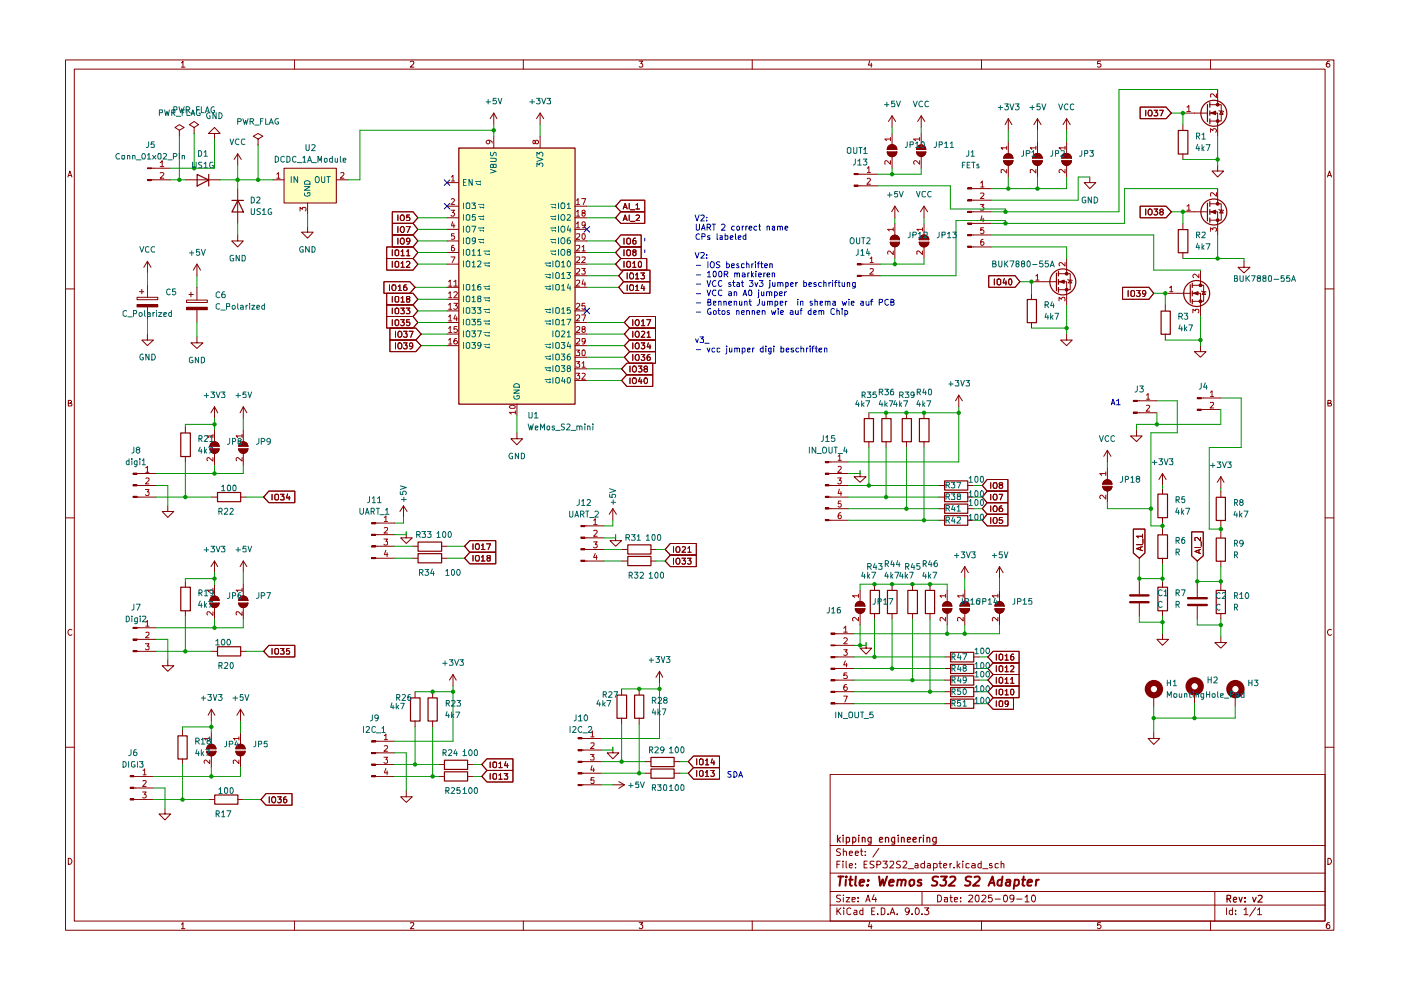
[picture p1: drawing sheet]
<svg xmlns="http://www.w3.org/2000/svg" width="297mm" height="210mm" viewBox="0 0 297 210" stroke-linecap="round" stroke-linejoin="round" font-family="sans-serif">
<g fill="none" stroke="#840000" stroke-width=".21">
<path d="M13.9 12.7h268.8v184.4h-268.8zM15.7 14.6h265.1v180.6h-265.1zM38.4 13.3h.2l.2-.3v1.2M38.4 14.2h.8M62.4 12.7v1.9M87 13.1l.5-.1 .2 .2-.1 .3-.6 .7h.7M110.9 12.7v1.9M135.5 13h.7l-.4 .5h.3v.6h-.6M159.4 12.7v1.9M184.3 12.9l-.2 .9h.7M184.7 13.4v.8M208 12.7v1.9"/>
<path d="M233.3 13h-.6l-.1 .5h.7v.6h-.7M256.5 12.7v1.9M281.8 13a.71 .71 0 0 0-.7 .4 .71 .71 0 0 0 .2 .8l.5-.1v-.6h-.5l-.2 .2M14.4 37.5l.4-1.3 .4 1.3M14.5 37.2h.7M281.3 37.5l.5-1.3 .4 1.3M281.4 37.2h.7M13.9 61.2h1.8M280.8 61.2h1.9M14.5 85.4h.4l.3-.2-.2-.4h-.5v1.2h.6l.1-.4-.3-.2M281.4 85.4h.5l.2-.2-.2-.4h-.5v1.2h.6l.2-.4-.3-.2M13.9 109.7h1.8"/>
<path d="M280.8 109.7h1.9M15.2 133.4a.59 .59 0 0 0-.8 .5 .59 .59 0 0 0 .8 .6M282.2 133.4a.59 .59 0 0 0-.9 .5 .59 .59 0 0 0 .8 .6h.1M13.9 158.3h1.8M280.8 158.3h1.9M175.9 164.1h104.9v31.1h-104.9zM175.9 179.2h104.9M178.1 179.9l-.6-.1-.2 .3 .1 .3 .7 .4v.4h-.8M178.7 179.8v1.5M182.5 179.8v1.3l.4 .2M186.3 179.7l-1.3 1.9M14.5 181.9a.65 .65 0 0 1 .8 .6 .65 .65 0 0 1-.8 .6z"/>
<path d="M38.4 195.8l.4-.3v1.3M38.4 196.8h.8M62.4 195.2v1.9M87 195.6l.6-.1 .1 .2-.7 1.1h.7M110.9 195.2v1.9M135.5 195.5h.7l-.4 .4 .4 .3-.1 .5-.5 .1-.1-.2M159.4 195.2v1.9M175.9 191.8h104.9M175.9 188.9h104.9M175.9 185h104.9M177.4 192.4v1.4M177.4 183.1h.5"/>
<path d="M177.5 193l.7 .8M178.1 182.5h-.7v1.4M178.1 189.7h-.7l-.1 .4 .8 .4v.3l-.2 .3-.6-.1M178.2 192.4l-.8 .8M178.6 182.5v.1M178.6 183v.9M178.7 189.7h.1M178.7 180.4l.5-.1 .2 .2v.8M178.7 190.2v.9M178.8 192.4v.1M178.8 192.9v.9M179.3 190.2h.8l-.8 .9h.8"/>
<path d="M179.3 182.5v1.2l.2 .2M180 183.4l.7-.1-.2-.3-.5 .1v.6l.3 .2 .3-.1M180 180.8l.7-.1-.2-.4-.5 .2v.6l.3 .2 .3-.1M180.3 192.5l-.4-.1-.4 .3 .1 .9 .3 .2 .4-.2M180.6 190.6l.7-.1-.1-.3h-.6v.8h.6M181 192.9h.5l.1 .9M181.3 180.8l.6-.1-.1-.4h-.4l-.1 .2v.6l.1 .2 .5-.1M181.4 183.8v.1M181.4 183v.1M181.6 193.2l-.6 .1-.1 .2 .2 .3 .5-.1M181.9 190.9v.2M181.9 190.2v.1"/>
<path d="M182.4 180.3h.5M182.9 192.9h-.5l-.2 .6a.45 .45 0 0 0 .7 .2M182.9 192.4v1.4M183.1 183.1h.5M183.4 181.2v.1M183.4 180.4v.1M183.5 191.1l.5-1.4 .4 1.4M183.6 190.7h.7M183.8 182.5h-.7v1.4h.7M184.3 195.4l-.2 .9h.7M184.7 195.9v.9M184.7 193h.6"/>
<path d="M185.3 189.6l-.5 1h1M185.3 182.5a.64 .64 0 0 0-.9 .1v.4l.9 .5-.1 .3h-.8M185.4 192.4h-.7v1.4h.7M185.6 190.2v.9M185.8 183.2l.7-.1 .2-.4-.3-.2h-.6v1.4M186 193.6v.2M186.8 192.4h.3l.4 .3v.8l-.4 .3h-.3zM187.1 182.5h.9l-.5 .5 .5 .1v.7h-.9M188.2 193.6v.2M188.6 193.8l.5-1.4 .6 1.4M188.6 182.6l.2-.1h.5l.1 .5-.8 .9h.8M188.8 193.4h.7"/>
<path d="M190.2 193.6v.2M190.8 182.5h-.6l-.2 .2 .1 .3 .7 .5v.3h-.8M191.3 182.6l.6-.1 .3 .2-.1 .3-.8 .9h.9M192.4 184.1h1.2M192.7 193l-.3 .3h-.3l-.2-.3v-.4l.2-.2h.3l.3 .2-.1 .9-.2 .2-.4 .1M193.3 193.6v.2M194 183h.4l.2 .1v.8M194.1 192.5l.2-.1a.75 .75 0 0 1 .5 .7 .75 .75 0 0 1-.5 .7l-.2-.2-.1-.3zM194.6 183.3l-.6 .1-.1 .2 .2 .3 .5-.1M195.4 193.6v.2M195.4 188.9v2.9M195.9 192.4h.9l-.5 .5 .5 .1v.5l-.2 .3-.7-.2"/>
<path d="M195.9 183h-.4l-.3 .2v.6h.7M195.9 182.5v1.4M196.6 183h.4l.2 .1v.8M197.2 183.3l-.6 .1-.1 .2 .2 .3 .5-.1M197.9 183h.4l.3 .2-.1 .6h-.6M197.9 183v1.4M198.7 189.7a.73 .73 0 0 1 .9 .7 .73 .73 0 0 1-.9 .7zM199 183h.6M199.2 182.5v1.2l.4 .2M200 183.4l.7-.1-.2-.3h-.3l-.2 .1v.6l.2 .2 .4-.1M200.2 190.2h.5l.1 .9M200.8 190.5l-.6 .1v.4h.6"/>
<path d="M201.3 190.2h.5M201.3 183v.9M201.5 189.7v1.2l.3 .2M201.7 183h-.4v.2M202.2 183.8v.1M202.3 190.6l.6-.1v-.3h-.5l-.1 .1v.6l.1 .2 .5-.1M202.9 182.5v1.4M203 183.4l.5 .5M203.5 183l-.6 .5M203.6 190.9v.2M203.6 190.2v.1M204 182.5v.1"/>
<path d="M204 183v.9M205.3 189.7h.6l.3 .4-1 1h1M205.4 183h-.7v.8h.7M206 183h.4l.3 .1v.8M206.7 183.3l-.7 .1-.1 .2 .3 .3 .5-.1M206.8 189.7h.5a1.01 1.01 0 0 1-.1 1.4 .87 .87 0 0 1-.4-1.4zM207.9 183h-.4l-.2 .2v.6h.6M207.9 182.5v1.4M208 195.2v1.9M208.1 189.7h.8l.1 .4-1 1h1M208.3 184.1h1.1M210.2 189.7h-.7v.6l.6-.1 .2 .3v.3l-.2 .3-.6-.2"/>
<path d="M210.2 183h-.5v.4h.4l.2 .3-.2 .2-.4-.1M210.9 190.5h1.1M211.6 183h-.7v.8h.7M212.2 183h.6v.9M212.2 182.5v1.4M212.8 189.7h.2a.73 .73 0 0 1 .6 .7 .73 .73 0 0 1-.6 .7l-.2-.2-.1-.4zM214.9 190.2l-.2 .3h-.5l-.2-.3 .1-.5h.5l.3 .2-.2 1-.5 .2M215.5 190.5h1.1M217.3 190.1l.4-.4v1.4M217.3 191.1h.8M218.8 189.7h.1a.76 .76 0 0 1 .6 .7 .76 .76 0 0 1-.6 .7 1.01 1.01 0 0 1-.1-1.4zM233.3 195.5h-.6l-.1 .6 .1-.2h.4l.2 .3v.3l-.2 .3h-.4l-.1-.2"/>
<path d="M256.5 195.2v1.9M257.5 188.9v6.3M259.9 192.4v1.4M261.2 192.9h-.5l-.2 .2v.4l.3 .3 .4-.1M261.2 192.4v1.4M261.9 193.6v.2M261.9 192.9v.1M263.7 192.8l.4-.4v1.4M263.7 193.8h.8M266.1 192.3l-1.3 1.8M266.5 192.8l.5-.4v1.4M266.5 193.8h.9"/>
<path d="M281.4 181.9a.65 .65 0 0 1 .8 .6 .65 .65 0 0 1-.8 .6zM281.8 195.5h-.5l-.2 .5v.5l.2 .3 .5-.1v-.7l-.5-.1-.2 .3"/>
</g>
<g fill="none" stroke="#840000" stroke-width=".25">
<path d="M177.5 177v1.4M177.7 177.8l.4 .6M178.1 177.4l-.6 .6M178.7 177v.1M178.7 177.4v1M179.4 177.5l.4-.1 .2 .2v.7l-.2 .1h-.4M179.4 177.4v1.5M180.7 177.5l.4-.1a.6 .6 0 0 1 0 1h-.4M180.7 177.4v1.5M182 177v.1M182 177.4v1M182.8 177.6v-.1a.36 .36 0 0 1 .5 .2v.7"/>
<path d="M182.8 177.4v1M184.6 177.4v1.4l-.6 .1M184.6 177.5l-.3-.1-.4 .4 .2 .6h.5M186.4 177.9l.7-.1-.2-.4-.4 .1-.1 .7 .2 .2h.4M187.7 177.6v-.1a.36 .36 0 0 1 .6 .2v.7M187.7 177.4v1M189.6 177.4v1.4l-.6 .1M189.6 177.5l-.4-.1a.6 .6 0 0 0 0 1h.4M190.4 177v.1M190.4 177.4v1M191.1 177.6l.1-.2 .4 .1v.9M191.1 177.4v1"/>
<path d="M192.3 177.9l.7-.1-.1-.3h-.6v.9h.6M193.5 177.9l.7-.1v-.3l-.4-.1-.3 .3 .1 .7h.6M194.9 177.4v1M195.3 177.4l-.4 .1v.3M195.7 177v.1M195.7 177.4v1M196.5 177.6l.1-.2 .4 .1 .1 .9M196.5 177.4v1M198.4 177.4v1.2l-.2 .3h-.5M198.4 177.5l-.4-.1-.3 .4 .1 .6h.6M260.1 190.5l.6-.1 .1-.6-.7-.1v1.4M260.4 190.5l.4 .6"/>
<path d="M261.4 190.6l.7-.1-.2-.4-.4 .1-.1 .7 .2 .2h.4M262.6 190.1l.3 1 .4-1M263.9 191v.1M263.9 190.2v.2M265.5 190.1l.3 1 .4-1M266.7 189.8l.6-.1 .2 .4-.9 1h.9"/>
</g>
<g fill="none" stroke="#840000" stroke-width=".42">
<path d="M177.7 185.7h1.1M178.2 185.7l-.3 2M179.3 186.4l-.1 1.3M179.4 185.7v.2M180 186.4h.7M180.3 185.7l-.2 1.7 .5 .3M181.4 185.7l-.2 1.7 .3 .3M182.2 187l1-.2-.1-.3a.6 .6 0 0 0-.9 .1v1h.7M183.9 187.5v.2l-.1-.1 .1-.1v.2M184 186.5v.1M186.3 185.7l.3 2 .5-1.4 .2 1.4 .7-2M188.5 187l.9-.2v-.3a.6 .6 0 0 0-.9 .1v1h.8"/>
<path d="M190.3 186.6l.1-.1a.48 .48 0 0 1 .7 .1l-.1 1.1M190.3 186.4l-.2 1.3M191.1 186.6a.47 .47 0 0 1 .5-.2 .47 .47 0 0 1 .4 .2l-.2 1.1M192.7 186.7a.63 .63 0 0 1 1.1-.1v.7a.63 .63 0 0 1-1.1 .2zM195.3 186.5a.48 .48 0 0 0-.8 .2l.3 .3 .4 .1 .1 .3a.6 .6 0 0 1-.9 .2M198.8 185.8a.86 .86 0 0 0-1.1 .3v.4l.8 .3 .2 .3-.3 .5h-.9M199.4 185.7h1.3l-.8 .8 .5 .1 .1 .2-.1 .7-.4 .2h-.5l-.2-.2M201.4 185.9l.7-.2 .3 .2 .1 .4-1.5 1.4h1.3M205.9 185.8a.86 .86 0 0 0-1.2 .3l.2 .5 .6 .2 .2 .3-.3 .5h-.9M206.5 185.9l.8-.2 .3 .2v.4l-1.4 1.4h1.3M209.5 187.7l.9-2 .4 2M209.8 187.1h.9"/>
<path d="M212.4 186.5a.65 .65 0 0 0-.9 .2v.8a.64 .64 0 0 0 .8 .1M212.5 185.7l-.3 2M213.3 186.5h.8l-.1 1.2M214.1 186.8l-.9 .2-.1 .2 .1 .4h.8M215.1 186.5l.6-.1 .2 .2v.7a.72 .72 0 0 1-1 .3M215.1 186.4l-.3 1.9M216.6 186.4h.7M217 185.7l-.3 1.7 .4 .3M217.8 187l.9-.2v-.3a.6 .6 0 0 0-.9 .1v1h.8M219.7 186.4l-.2 1.3M220.2 186.4l-.6 .3"/>
</g>
<g fill="#ffffc2">
<path d="M97.2 31.3h24.6v54.3h-24.6z"/>
<path d="M60.2 35.6h11.1v7.4h-11.1z"/>
</g>
<path d="M97.2 31.4h24.7v54.2h-24.7z" fill="none" stroke="#840000" stroke-width=".25"/>
<g fill="none" stroke="#840000" stroke-width=".21">
<path d="M94.7 38.7h2.5M104.6 28.9v2.4M114.5 28.9v2.4M94.7 43.7h2.5M94.7 46.1h2.5M94.7 48.6h2.5M94.7 51.1h2.5M94.7 53.5h2.5M94.7 56h2.5M121.8 43.7h2.6M121.8 46.1h2.6M121.8 48.6h2.6"/>
<path d="M121.8 51.1h2.6M121.8 53.5h2.6M121.8 56h2.6M121.8 58.4h2.6M131.6 44.9h5.1v2.4h-5.1l-1.1-1.2zM131.6 42.4h5.1v2.5h-5.1l-1.1-1.2zM131.6 54.8h5.5v2.4h-5.5l-1.1-1.2zM131.6 52.3h4.3v2.5h-4.3l-1.1-1.3zM131.6 49.8h4.3v2.5h-4.3l-1.1-1.2zM132.1 46.7l.4-1.1 .4 1.1M132.1 44.3l.4-1.2 .4 1.2M132.2 59.7h5.6v2.4h-5.6l-1.1-1.2z"/>
<path d="M132.2 57.2h5.6v2.5h-5.6l-1.1-1.3zM132.2 46.4h.6M132.2 43.9h.6M132.2 50.5v1.2M132.2 52.9v1.3M132.2 55.4v1.2M132.8 55.5l.3-.1 .5 .1v1l-.3 .1-.5-.1zM132.8 53.1l.3-.2 .5 .2v.9l-.3 .2-.5-.2zM132.8 50.6l.3-.1 .5 .1v1l-.3 .1-.5-.1zM132.9 57.8v1.3M133.3 43.1v1.2M133.3 45.6v1.1"/>
<path d="M133.6 46.9h.9M133.6 44.5h.9M133.7 57.8h.2a.73 .73 0 0 1 0 1.3h-.2a.86 .86 0 0 1 0-1.3zM134.1 55.8l.4-.4v1.2M134.1 56.6h.7M134.4 53.4h-.2a.34 .34 0 0 1 .1-.4 .34 .34 0 0 1 .5 .1l-.1 .3h-.3l-.3 .3 .1 .4 .2 .1 .4-.2v-.4l-.3-.2M134.7 58.3l.3-.5v1.3M134.7 50.5h-.4l-.2 1 .3 .2 .4-.1-.1-.6h-.5l-.1 .1M134.7 59.1h.7M134.8 45.6h.5l.3 .2-.8 .9h.8M134.8 43.4l.3-.3v1.2M134.8 44.3h.8"/>
<path d="M135.6 55.4a.75 .75 0 0 1 .1 1.2l-.4-.2v-.8zM135.8 57.8h.8l-.5 .5 .5 .1v.6h-.8M94.7 60.9h2.5M94.7 63.4h2.5M94.7 65.9h2.5M94.7 68.3h2.5M94.7 70.8h2.5M94.7 73.2h2.5M121.8 60.9h2.6M121.8 65.9h2.6M121.8 68.3h2.6M121.8 70.8h2.6"/>
<path d="M121.8 73.2h2.6M121.8 75.7h2.6M121.8 78.1h2.6M132.8 79.4h5.5v2.5h-5.5l-1.1-1.3zM132.8 77h5.5v2.4h-5.5l-1.1-1.3zM132.9 60.4v1.2M133.4 72.1h5.5v2.4h-5.5l-1.1-1.3zM133.4 69.5h5.5v2.6h-5.5l-1.1-1.3zM133.4 67.1h5.5v2.4h-5.5l-1.1-1.2zM133.4 74.5h5.5v2.5h-5.5l-1.1-1.3zM133.5 77.6v1.2M134.1 67.7v1.3"/>
<path d="M134.1 70.2v1.3M134.1 72.6v1.3M134.1 75.1v1.3M134.2 77.6h.3a.73 .73 0 0 1 0 1.2l-.3-.1a.87 .87 0 0 1 0-1.1zM134.7 72.8l.5-.2a.86 .86 0 0 1 0 1.3l-.3-.1a.74 .74 0 0 1-.2-1zM134.7 70.4l.5-.2a.86 .86 0 0 1 0 1.3l-.3-.1a.74 .74 0 0 1-.2-1zM134.7 67.9l.5-.2a.86 .86 0 0 1 0 1.3h-.2a.79 .79 0 0 1-.3-1.1zM134.7 75.3l.5-.2a.86 .86 0 0 1 0 1.3l-.3-.1a.74 .74 0 0 1-.2-1zM134.7 60.7l.3-.3v1.2M134.7 61.6h.7M135.3 77.6h.8l-.5 .5h.4v.6h-.7M135.9 72.6h.8l-.5 .6h.4v.6l-.5 .1-.2-.2"/>
<path d="M135.9 75.1h.8l-.5 .5 .5 .3-.1 .4-.5 .1-.2-.2M136 70.3l.4-.1 .3 .3-.8 1h.8M136 68.1l.3-.4v1.3M136 69h.7M136.1 60.3l-.2 .8h.8M136.5 60.7v.9M136.7 78.1l-.2-.3 .2-.2h.3l.2 .3-.7 .4 .1 .4 .1 .1h.3l.2-.2v-.3l-.2-.2M137.1 67.7h.8l-.6 1.3M137.2 70.5l.3-.3v1.3M137.2 71.5h.6M137.4 72.6l-.2 .9h.7M137.8 75.1l-.5 .1-.1 .2v.8l.1 .2 .5-.1v-.6l-.5-.1-.1 .3"/>
<path d="M137.8 73.1v.8M109.6 85.6v2.5M121.8 80.6h2.6M133.5 80.1v1.2M134.2 80.1h.5a.77 .77 0 0 1-.2 1.2l-.3-.1a.87 .87 0 0 1 0-1.1zM135.6 80l-.3 .9h.8M135.9 80.4v.9M136.7 80.1l.4 .1a.66 .66 0 0 1-.3 1.1 .84 .84 0 0 1-.1-1.2z"/>
<circle cx="133.9" cy="60.9" r=".58"/>
</g>
<g fill="none" stroke="#a90000" stroke-width=".21">
<path d="M95.7 37.5l.3-.3v1.2M95.7 38.4h.7M103.5 29.7l.3 .3v.2l-.3 .3h-.2l-.3-.3v-.2a.72 .72 0 0 1 .8-.3 .72 .72 0 0 1 .5 .6M113.5 30l.2-.3 .4 .3-.1 .4-.3 .1-.5-.8-.3 .2v.4l.2 .2 .4-.3M95.1 59.7l.3-.3v1.2M95.6 44.5h.8l-.5 .5 .4 .1 .1 .5-.3 .2h-.3l-.2-.2M95.6 54.4h.8l-.6 1.2M95.7 42.2l.4-.1 .3 .3-.8 .9h.8M95.9 47l-.2 .8h.7M96.2 52h-.4l-.1 .2v.9h.6l.1-.4-.3-.3h-.3l-.1 .3M96.2 59.7l.4-.3v1.2M96.2 47.4v.9"/>
<path d="M96.3 49.5h-.6v.5h.4l.3 .2-.1 .4h-.6M122.2 42.4l.3-.3v1.2M122.2 44.9l.3-.4v1.3M122.2 47.4l.3-.4v1.3M122.2 49.6l.6-.1 .1 .5-.8 .7h.8M122.2 52.1l.6-.1 .1 .5-.8 .7h.8M122.2 54.5l.6-.1 .1 .5-.8 .7h.8M122.2 57h.7v.4l-.8 .7h.8M122.2 59.4h.7v.5l-.8 .7h.8M122.2 43.3h.7M122.2 45.8h.7M122.2 48.3h.7"/>
<path d="M123.3 42.1h.8l-.5 1.2M123.3 56.9h.7l-.4 .4 .4 .3v.5l-.7-.1M123.4 49.7l.1-.2h.4a.86 .86 0 0 1-.1 1.2l-.4-.2zM123.4 52.3l.3-.3v1.2M123.4 54.5l.6-.1v.4l-.7 .8h.7M123.4 53.2h.6M123.6 45.1l-.2-.1v-.4a.34 .34 0 0 1 .5 0 .34 .34 0 0 1 .1 .4l-.6 .2v.4l.2 .2 .4-.2v-.5h-.2M123.6 59.3l-.2 .9h.7M124 59.8v.8M124 47.6v.2h-.6v-.6l.4-.2 .2 .2-.1 1-.5 .1M95.1 62.1l.3-.3v1.3M95.1 64.6l.3-.3v1.2"/>
<path d="M95.1 67.1l.3-.4v1.3M95.1 69.6l.3-.4v1.2M95.1 72.1l.3-.4v1.2M95.1 60.6h.7M95.1 63.1h.7M95.1 65.5h.7M95.1 68h.7M95.1 70.4h.7M95.1 72.9h.7M96.2 62l.5-.2 .2 .3-.7 1h.7M96.2 64.3h.7l-.4 .5 .4 .1v.4l-.2 .2h-.3l-.2-.1M96.2 60.6h.7"/>
<path d="M96.5 66.7l-.3 .9h.7M96.8 71.7a.55 .55 0 0 0-.6 .5l.1 .6 .4 .1 .2-.3v-.2l-.2-.3h-.3l-.2 .3M96.8 67.1v.9M96.9 69.2h-.6l-.1 .6a.45 .45 0 0 1 .6 0 .45 .45 0 0 1 .1 .6h-.7M122.1 74.2h.8l-.5 .4 .5 .2v.5h-.8M122.1 76.6h.8l-.5 .4 .5 .2v.5h-.8M122.1 79.1h.8l-.5 .5 .5 .1v.5l-.3 .1h-.3l-.2-.1M122.2 64.4l.4-.1 .3 .1v.4l-.8 .7h.8M122.2 66.9l.1-.2 .5 .1 .1 .5-.8 .7h.8M122.2 69.3l.1-.1 .5 .1 .1 .5-.8 .6h.8M122.2 71.8l.6-.1 .1 .5-.8 .7h.8M123.3 66.7h.8l-.5 1.3"/>
<path d="M123.4 74.3l.1-.1 .5 .1v.6l-.1 .5h-.4l-.1-.2zM123.4 77l.3-.4v1.2M123.4 79.2l.4-.1 .2 .3-.7 .9h.7M123.4 77.8h.6M123.6 69.8l-.2-.2v-.3a.34 .34 0 0 1 .5 0 .34 .34 0 0 1 .1 .4l-.6 .2v.5a.36 .36 0 0 0 .6-.2v-.4h-.2M124 64.3h-.6v.6l.6-.1a.45 .45 0 0 1-.1 .6 .45 .45 0 0 1-.5 0M124 72.2l-.2 .3-.4-.1v-.6l.6-.1v.2l-.1 .9-.5 .1M108 86a.61 .61 0 0 1 .8-.2 .61 .61 0 0 1 .3 .6l-.9 .1-.3-.2zM109.2 87.4h-1.3l.5 .3M109.2 87v.7"/>
</g>
<g fill="none" stroke="#016464" stroke-width=".21">
<path d="M98.2 38.6h.4M98.8 38h-.6v1.3h.6M100.1 38v1.3l-.7-1.3v1.3M100.7 38.5h1.2M101 38.7l.1 .3 .8 .1M101.7 38.3l.2 .2M101.7 38.9l.2 .2M101.9 38.5l-.2 .2M101.9 39.1l-.2 .1M104 35.9l1.2 .4-1.2 .4M104 33.5l1.2 .1-.1 .6h-1.1M104 32.3v.6l.1 .1 .5-.2v-.3l.2-.2 .4 .1v.6"/>
<path d="M104.6 35.1v-.3l.6 .1v.6h-1.2v-.5l.3-.2 .3 .3v.4M113.8 35.3v-.8l.5 .5v-.4l.2-.1 .5 .1 .1 .5-.2 .2M113.8 33.4l1.3 .4-1.3 .4M113.8 33.1v-.8l.5 .4 .2-.4h.3l.3 .2-.2 .6M98.2 43v1.2M98.2 45.5v1.2M98.2 47.9v1.3M98.2 50.4v1.2M98.2 52.8v1.3M98.2 55.3v1.3M98.8 43.2l.2-.2h.4l.2 .2v.8l-.2 .2h-.4l-.2-.2zM98.8 45.6l.3-.1 .5 .1v.9l-.2 .2h-.4l-.2-.2z"/>
<path d="M98.8 48.1l.3-.2 .5 .2v.8l-.3 .3h-.2l-.3-.3zM98.8 50.5l.3-.1 .5 .1v1l-.3 .1-.5-.1zM98.8 53l.3-.2 .5 .2v.9l-.3 .2-.5-.2zM98.8 55.5l.3-.2 .5 .2v.9l-.3 .2-.5-.2zM100 43h.8l-.5 .4 .5 .2v.5h-.8M100 47.9h.8l-.5 1.3M100.1 53.2l.3-.4v1.3M100.1 55.6l.3-.3v1.3M100.1 54.1h.7M100.1 56.6h.7M100.8 45.5h-.6l-.1 .6 .1-.2 .5 .1 .1 .6h-.7M100.8 50.9l-.1 .2a.36 .36 0 0 1-.6-.2v-.3a.42 .42 0 0 1 .7-.1v.8l-.4 .3h-.2"/>
<path d="M101.3 53.2l.3-.4v1.3M101.3 55.5l.4-.2 .2 .3-.7 1h.7M101.3 54.1h.6M101.3 43.4h1.3M101.3 45.8h1.3M101.3 48.3h1.3M101.3 50.8h1.3M101.6 51.1l.2 .3h.8M101.7 43.7l.3 .3M101.7 46.2l.3 .3M101.7 48.6l.3 .3M102 44h.6"/>
<path d="M102 46.4h.6M102 48.9h.6M102.4 43.2l.2 .2M102.4 43.8l.2 .2M102.4 45.7l.2 .1M102.4 46.4h.2M102.4 48.1l.2 .2M102.4 48.8l.2 .1M102.4 50.7l.2 .1M102.4 51.3l.2 .1M102.5 53.2h1.3M102.5 55.8h1.3"/>
<path d="M102.6 43.4l-.2 .2M102.6 44l-.2 .2M102.6 45.8l-.2 .2M102.6 46.4l-.2 .2M102.6 48.3l-.2 .2M102.6 48.9l-.2 .2M102.6 50.8l-.2 .1M102.6 51.4l-.2 .1M102.8 53.6l.3 .2M102.8 56l.1 .3h.9M103.1 53.9h.7M103.6 53.1l.2 .1"/>
<path d="M103.6 53.7l.2 .2M103.6 55.6l.2 .2M103.6 56.2l.2 .1M103.8 53.2l-.2 .2M103.8 53.9l-.2 .2M103.8 55.8h-.2M103.8 56.3l-.2 .2M115.4 55.8h1.3M115.4 58.2h1.3M115.7 56l.2 .3h.8M115.7 58.5l.3 .3M116 58.8h.7"/>
<path d="M116.5 55.6l.2 .2M116.5 56.2l.2 .1M116.5 58l.2 .2M116.5 58.6l.2 .2M116.6 43.4h1.2M116.6 45.8h1.2M116.6 48.3h1.2M116.6 50.8h1.2M116.6 53.2h1.2M116.7 55.8h-.2M116.7 56.3l-.2 .2M116.7 58.2l-.2 .2"/>
<path d="M116.7 58.8l-.2 .2M116.9 51.1l.1 .3h.8M116.9 53.6l.1 .2 .8 .1M116.9 43.7l.3 .3M116.9 46.2l.3 .3M116.9 48.6l.3 .3M117.2 55.3v1.3M117.2 57.7v1.3M117.2 44h.6M117.2 46.4h.6M117.2 48.9h.6M117.6 43.2l.2 .2"/>
<path d="M117.6 43.8l.2 .2M117.6 45.7l.2 .1M117.6 46.4h.2M117.6 48.1l.2 .2M117.6 48.8l.2 .1M117.6 50.7l.2 .1M117.6 51.3l.2 .1M117.6 53.1l.2 .1M117.6 53.7l.2 .2M117.8 55.5l.2-.2 .5 .2v.9l-.2 .2-.5-.2zM117.8 43.4l-.2 .2M117.8 44l-.2 .2"/>
<path d="M117.8 45.8l-.2 .2M117.8 46.4l-.2 .2M117.8 48.3l-.2 .2M117.8 48.9l-.2 .2M117.8 50.8l-.2 .1M117.8 51.4l-.2 .1M117.8 53.2l-.2 .2M117.8 53.9l-.2 .2M118 57.7h.3l.2 .3v.8l-.2 .2-.5-.2v-.8zM118.4 43v1.2M118.4 45.5v1.2M118.4 47.9v1.3"/>
<path d="M118.4 50.4v1.2M118.4 52.8v1.3M119 45.6l.5-.1a.86 .86 0 0 1 0 1.2h-.5l-.1-.4zM119 48.1l.5-.2a.86 .86 0 0 1 0 1.3h-.3a.79 .79 0 0 1-.2-1.1zM119 50.5l.5-.1a.86 .86 0 0 1 0 1.2 .46 .46 0 0 1-.6-.4zM119 53l.5-.2a.86 .86 0 0 1 0 1.3 .46 .46 0 0 1-.6-.4zM119 43h.5l.1 .2 .1 .6-.2 .4h-.5v-.2l-.1-.6zM119 55.6l.4-.3v1.3M119 58.2l.4-.5v1.3M119 56.6h.7M119 59h.7M120.1 57.7h.8l-.4 .6 .4 .2-.1 .4h-.7"/>
<path d="M120.2 43.3l.4-.3v1.2M120.2 45.6l.4-.1 .3 .3-.8 .9h.8M120.2 44.2h.7M120.4 53.3h-.2v-.3l.2-.2 .4 .1v.4h-.4l-.2 .2v.4l.2 .2h.2l.3-.3v-.2l-.3-.3M120.5 47.8l-.3 1h.8M120.5 55.3a.68 .68 0 0 1 .4 .6 .68 .68 0 0 1-.4 .7l-.3-.3v-.8zM120.8 50.4l-.4 .1-.2 .2v.8l.2 .1h.4v-.7h-.5l-.1 .2M120.8 48.3v.9M98.2 60.3v1.2M98.2 62.7v1.2M98.2 65.2v1.2M98.2 67.6v1.2"/>
<path d="M98.2 70.1v1.3M98.2 72.6v1.2M98.8 60.5l.2-.2h.4l.2 .2v.8l-.3 .2-.5-.2zM98.8 62.9l.2-.2h.4l.2 .2v.9l-.2 .1h-.4l-.2-.1zM98.8 65.4l.2-.2h.4l.2 .2v.8l-.2 .2h-.4l-.2-.2zM98.8 67.8l.3-.2 .5 .2v.9l-.2 .1h-.4l-.2-.1zM98.8 70.3l.3-.2 .5 .2v.9l-.3 .2-.5-.2zM98.8 72.7l.3-.1 .5 .1v1l-.3 .1-.5-.1zM100 65.2h.8l-.5 .4 .5 .2v.5h-.8M100 67.6h.8l-.5 .5 .5 .1v.5h-.8M100 70.1h.8l-.5 .5 .5 .1v.5l-.3 .2h-.3l-.2-.2M100 72.6h.8l-.5 .5 .5 .1v.5l-.3 .1h-.3l-.2-.1"/>
<path d="M100.1 60.6l.3-.3v1.2M100.1 63.1l.3-.4v1.2M100.1 61.5h.7M100.1 63.9h.7M101.2 65.2h.7l-.4 .4 .4 .3v.5l-.7-.1M101.2 70.1h.8l-.5 1.3M101.5 63.2h-.2v-.4l.6-.1v.5l-.6 .1v.6l.6-.1a.36 .36 0 0 0-.2-.6M101.9 60.3h-.4l-.2 .2v.9a.36 .36 0 0 0 .6-.2v-.2a.35 .35 0 0 0-.3-.3 .35 .35 0 0 0-.3 .3M101.9 67.6h-.6v.6l.1-.1 .5 .1v.6l-.6-.1M101.9 73.1a.42 .42 0 0 1-.6 .1v-.5l.4-.1a.72 .72 0 0 1 .2 .7 .72 .72 0 0 1-.6 .5M102.5 60.7h1.3M102.5 63.1h1.3"/>
<path d="M102.5 65.6h1.3M102.5 68h1.3M102.5 70.5h1.3M102.5 72.9h1.3M102.8 60.9l.3 .3M102.8 70.8l.3 .3M102.8 73.3l.1 .2 .9 .1M102.8 63.5l.3 .2h.7M102.8 65.9l.3 .3h.7M102.8 68.4l.3 .2h.7M103.1 61.3h.7M103.1 71.2h.7"/>
<path d="M103.6 60.5l.2 .2M103.6 61.1l.2 .2M103.6 62.9l.2 .2M103.6 63.5l.2 .2M103.6 65.4l.2 .2M103.6 66.1l.2 .1M103.6 67.9l.2 .1M103.6 68.5l.2 .1M103.6 70.3l.2 .2M103.6 71l.2 .2M103.6 72.9h.2M103.6 73.4l.2 .2"/>
<path d="M103.8 60.7l-.2 .1M103.8 61.3l-.2 .1M103.8 63.1l-.2 .2M103.8 63.7l-.2 .2M103.8 65.6l-.2 .1M103.8 66.2l-.2 .1M103.8 68l-.2 .2M103.8 68.6l-.2 .2M103.8 70.5l-.2 .2M103.8 71.2h-.2M103.8 72.9l-.2 .2M103.8 73.6l-.2 .2"/>
<path d="M115.4 60.7h1.3M115.4 65.6h1.3M115.4 68h1.3M115.4 72.9h1.3M115.4 75.5h1.3M115.4 77.9h1.3M115.7 60.9l.3 .3M115.7 73.3l.2 .2 .8 .1M115.7 75.7l.3 .3M115.7 78.2l.3 .3M115.8 65.9l.2 .3h.7M115.8 68.4l.2 .2h.7"/>
<path d="M116 61.3h.7M116 76.1h.7M116 78.5h.7M116.5 60.5l.2 .2M116.5 61.1l.2 .2M116.5 65.4l.2 .2M116.5 66.1l.2 .1M116.5 67.9l.2 .1M116.5 68.5l.2 .1M116.5 72.9h.2M116.5 73.4l.2 .2M116.5 75.3l.2 .2"/>
<path d="M116.5 75.9l.2 .2M116.5 77.8l.2 .1M116.5 78.4l.2 .1M116.7 60.7l-.2 .1M116.7 61.3l-.2 .1M116.7 65.6l-.2 .1M116.7 66.2l-.2 .1M116.7 68l-.2 .2M116.7 68.6l-.2 .2M116.7 72.9l-.2 .2M116.7 73.6l-.2 .2M116.7 75.5l-.2 .1"/>
<path d="M116.7 76.1l-.2 .1M116.7 77.9l-.2 .1M116.7 78.5l-.2 .2M117.2 60.3v1.2M117.2 65.2v1.2M117.2 67.6v1.2M117.2 70.1v1.3M117.2 72.6v1.2M117.2 75v1.3M117.2 77.5v1.2M117.8 60.5l.1-.2h.5l.1 .2v.8l-.2 .2-.5-.2zM117.8 65.4l.1-.2h.5l.1 .2v.8l-.1 .2h-.5l-.1-.2z"/>
<path d="M117.8 67.8l.2-.2 .5 .2v.9l-.1 .1h-.5l-.1-.1zM117.8 70.3l.2-.2 .5 .2v.9l-.2 .2-.5-.2zM117.8 72.7l.2-.1 .5 .1v1l-.2 .1-.5-.1zM117.8 75.2l.2-.2 .5 .2v.9l-.2 .2-.5-.2zM117.8 77.6l.2-.1 .5 .1v1l-.2 .1-.5-.1zM119 72.6h.7l-.4 .5h.3v.6l-.5 .1-.1-.1M119 75h.7l-.4 .5 .3 .1v.6l-.5 .1-.1-.2M119 77.5h.7l-.4 .5 .3 .1v.6h-.6M119 60.6l.4-.3v1.2M119 65.5l.4-.3v1.2M119 68l.4-.4v1.2M119 70.2l.5-.1 .2 .3-.7 1h.7"/>
<path d="M119 61.5h.7M119 66.4h.7M119 68.8h.7M119.3 79.9l-.3 .9h.8M120.1 67.6h.9l-.6 1.2M120.2 70.4l.4-.3v1.3M120.2 71.4h.7M120.4 78.1l-.2-.5 .2-.1 .4 .1v.4l-.6 .1v.6h.2h.2l.3-.2-.1-.4h-.2M120.5 60.2l-.3 .8h.8M120.5 72.5l-.3 .9h.8M120.8 65.2h-.6v.6l.4-.2 .3 .3-.1 .5-.6-.1M120.8 75l-.4 .1-.2 .3v.7l.2 .2 .4-.1v-.6l-.4-.1-.2 .3"/>
<path d="M120.8 60.6v.9M120.8 73v.8M108.9 82.6h1.2l-1.2 .7h1.2M109 83.9l-.1 .1a.66 .66 0 0 0 .5 .6 .66 .66 0 0 0 .7-.3l-.1-.5h-.4v.3M109 81.5a.72 .72 0 0 1 1.1 0v.5h-1.2zM115.4 80.4h1.3M115.7 80.6l.2 .3 .8 .1M116.5 80.2l.2 .2M116.5 80.8l.2 .2M116.7 80.4l-.2 .2M116.7 81l-.2 .2M117.2 80v1.2"/>
<path d="M117.9 80h.5l.1 .2v.8l-.2 .2-.5-.2v-.8zM119.6 80.3v.9M120.2 80.2l.2-.2h.3a.77 .77 0 0 1-.1 1.2l-.4-.3z"/>
</g>
<path d="M176.1 134.1h.9v.3h-.9z" fill="#840000"/>
<path d="M176.1 134.1h.9v.3h-.9z" fill="none" stroke="#840000" stroke-width=".21"/>
<path d="M176.1 136.7h.9v.1h-.9z" fill="#840000"/>
<path d="M176.1 136.7h.9v.1h-.9z" fill="none" stroke="#840000" stroke-width=".21"/>
<path d="M176.1 139.1h.9v.3h-.9z" fill="#840000"/>
<path d="M176.1 139.1h.9v.3h-.9z" fill="none" stroke="#840000" stroke-width=".21"/>
<path d="M176.1 141.6h.9v.2h-.9z" fill="#840000"/>
<path d="M176.1 141.6h.9v.2h-.9z" fill="none" stroke="#840000" stroke-width=".21"/>
<path d="M176.1 144h.9v.3h-.9z" fill="#840000"/>
<path d="M176.1 144h.9v.3h-.9z" fill="none" stroke="#840000" stroke-width=".21"/>
<path d="M176.1 146.5h.9v.2h-.9z" fill="#840000"/>
<path d="M176.1 146.5h.9v.2h-.9z" fill="none" stroke="#840000" stroke-width=".21"/>
<path d="M176.1 148.9h.9v.3h-.9z" fill="#840000"/>
<g fill="none" stroke="#840000" stroke-width=".21">
<path d="M129.9 107.8l-.8 1.2M129.9 107.8l.7 1.2M129.9 107.8v2.4M177 134.3h4M177 136.7h4M177 139.2h4M129.9 158.3v1.2h1.2l-1.2 1.3-1.2-1.3h1.2M139.8 142.2l-.8 1.3M139.8 142.2l.7 1.3M139.8 142.2v2.6M176.1 148.9h.9v.3h-.9zM177 141.6h4"/>
<path d="M177 144.1h4M177 146.6h4M177 149.1h4M129.9 166.3h2.4M131.1 165.6l1.2 .7M132.3 166.3l-1.2 .7M136.7 163.8h1.2M142.8 163.8h1.3M147 160.2h5.5v2.4h-5.5l-1.1-1.2zM147 162.6h5.5v2.5h-5.5l-1.1-1.3zM147.7 160.8v1.3M147.7 163.2v1.3"/>
<path d="M148.3 161l.2-.2 .5 .2v.9l-.2 .2-.5-.2zM148.5 163.2h.3l.2 .3v.8l-.2 .2-.5-.2v-.8zM149.5 161.1l.4-.3v1.3M149.5 163.7l.4-.5v1.3M149.5 162.1h.7M149.5 164.5h.7M150.6 163.2h.8l-.4 .5 .4 .3-.1 .4h-.7M151 160.8l-.3 .8h.8M151.3 161.2v.9"/>
</g>
<path d="M178.8 133.1l.4-.4v1.2M178.8 135.3l.2-.2h.3l.3 .3-.1 .3-.7 .7h.8M178.8 137.7h.8l-.4 .4 .4 .2-.1 .5h-.7M178.8 133.9h.8M178.8 147.5h.8l-.5 1.3M179.2 140l-.4 .9h.8M179.4 145l-.4 .1a.92 .92 0 0 0 .1 1.2h.2l.3-.2v-.4l-.2-.2h-.4l-.2 .2M179.4 140.5v.8M179.5 142.6h-.6l-.1 .6 .2-.2h.3l.3 .3v.3l-.2 .2-.6-.1" fill="none" stroke="#a90000" stroke-width=".21"/>
<path d="M138 162.9h4.9v2h-4.9z" fill="none" stroke="#840000" stroke-width=".25"/>
<path d="M123.1 111.3h.9v.3h-.9z" fill="#840000"/>
<path d="M123.1 111.3h.9v.3h-.9z" fill="none" stroke="#840000" stroke-width=".21"/>
<path d="M123.1 113.8h.9v.2h-.9z" fill="#840000"/>
<path d="M123.1 113.8h.9v.2h-.9z" fill="none" stroke="#840000" stroke-width=".21"/>
<path d="M123.1 116.2h.9v.3h-.9z" fill="#840000"/>
<path d="M123.1 116.2h.9v.3h-.9z" fill="none" stroke="#840000" stroke-width=".21"/>
<path d="M123.1 118.7h.9v.3h-.9z" fill="#840000"/>
<g fill="none" stroke="#840000" stroke-width=".21">
<path d="M123.1 118.7h.9v.3h-.9zM124 111.4h4M124 114h4M124 116.4h4M124 118.9h4M130.5 113.3v1.3h1.2l-1.2 1.1-1.2-1.1h1.2M131.7 116.4h1.3M131.7 118.9h1.3M137.9 116.4h1.2M137.9 118.9h1.2M142.1 115.1h5.5v2.5h-5.5l-1.1-1.2zM142.1 117.6h5.5v2.5h-5.5l-1.1-1.2z"/>
<path d="M142.7 115.8v1.2M142.7 118.3v1.2M143.3 116l.5-.2a.86 .86 0 0 1 .1 1.2h-.5l-.1-.3zM143.3 118.4l.5-.1a.86 .86 0 0 1 0 1.2h-.2a.79 .79 0 0 1-.3-1.1zM144.5 118.3h.8l-.4 .5h.3v.7h-.5l-.2-.1M144.6 115.9l.4-.1 .3 .4-.8 .8h.8M145.7 118.3h.8l-.5 .5 .5 .2v.3l-.3 .2h-.3l-.2-.1M145.8 116.2l.3-.4v1.2M145.8 117h.7M135.5 146v1.2M135.5 152.1v1.3M136.7 161.4h1.2"/>
<path d="M142.8 161.4h1.3"/>
</g>
<path d="M125.8 110.2l.4-.3v1.3M125.8 112.4h.5l.3 .2-.8 1h.8M125.8 114.8h.8l-.4 .5 .3 .1 .1 .4-.3 .3h-.3l-.2-.2M125.8 111.2h.8M126.2 117.3l-.4 .8h.8M126.4 117.7v.8" fill="none" stroke="#a90000" stroke-width=".21"/>
<path d="M133.1 117.9h4.9v1.9h-4.9zM133.1 115.4h4.9v2h-4.9zM134.5 147.3h1.9v4.9h-1.9zM138 160.5h4.9v1.9h-4.9z" fill="none" stroke="#840000" stroke-width=".25"/>
<path d="M122.5 156.3h.9v.2h-.9z" fill="#840000"/>
<path d="M122.5 156.3h.9v.2h-.9z" fill="none" stroke="#840000" stroke-width=".21"/>
<path d="M122.5 158.8h.9v.3h-.9z" fill="#840000"/>
<path d="M122.5 158.8h.9v.3h-.9z" fill="none" stroke="#840000" stroke-width=".21"/>
<path d="M122.5 161.3h.9v.2h-.9z" fill="#840000"/>
<path d="M122.5 161.3h.9v.2h-.9z" fill="none" stroke="#840000" stroke-width=".21"/>
<path d="M122.5 163.7h.9v.3h-.9z" fill="#840000"/>
<path d="M122.5 163.7h.9v.3h-.9z" fill="none" stroke="#840000" stroke-width=".21"/>
<path d="M122.5 166.2h.9v.3h-.9z" fill="#840000"/>
<path d="M123.4 156.5h4M123.4 158.9h4M131.7 146v1.2M131.7 152.1v1.3M122.5 166.2h.9v.3h-.9zM123.4 161.4h4M123.4 163.8h4M123.4 166.3h4" fill="none" stroke="#840000" stroke-width=".21"/>
<path d="M125.1 159.9h.8l-.4 .4 .4 .1v.6h-.8M125.2 155.3l.4-.4v1.2M125.2 157.5l.6-.1 .1 .5-.8 .7h.8M125.2 156.1h.7M125.5 162.2l-.3 1h.8M125.8 162.7v.8M125.9 164.8h-.6l-.1 .6 .6-.1 .1 .6-.2 .1h-.3l-.2-.1" fill="none" stroke="#a90000" stroke-width=".21"/>
<path d="M130.8 147.3h2v4.9h-2z" fill="none" stroke="#840000" stroke-width=".25"/>
<path d="M181.7 55.9h.8v.2h-.8z" fill="#840000"/>
<path d="M181.7 55.9h.8v.2h-.8z" fill="none" stroke="#840000" stroke-width=".21"/>
<path d="M181.7 58.3h.8v.3h-.8z" fill="#840000"/>
<path d="M181.7 58.3h.8v.3h-.8zM182.5 56h4.1M182.5 58.4h4.1M209.5 58.4h5.6l1.1 1.3-1.1 1.2h-5.6zM210.7 59.1v1.3M211.3 59.3l.3-.2 .5 .2v.9l-.3 .2-.5-.2zM212.9 59l-.3 .9h.8M213.2 59.5v.9M213.9 59.2l.3-.1a.78 .78 0 0 1-.2 1.3l-.2-.3z" fill="none" stroke="#840000" stroke-width=".21"/>
<path d="M184.4 54.8l.3-.4v1.2M184.4 57h.7v.4l-.8 .7h.8M184.4 55.6h.7" fill="none" stroke="#a90000" stroke-width=".21"/>
<path d="M174.9 97.8h.8v.2h-.8z" fill="#840000"/>
<path d="M174.9 97.8h.8v.2h-.8z" fill="none" stroke="#840000" stroke-width=".21"/>
<path d="M174.9 100.2h.8v.3h-.8z" fill="#840000"/>
<path d="M174.9 100.2h.8v.3h-.8z" fill="none" stroke="#840000" stroke-width=".21"/>
<path d="M174.9 102.7h.8v.3h-.8z" fill="#840000"/>
<path d="M174.9 102.7h.8v.3h-.8z" fill="none" stroke="#840000" stroke-width=".21"/>
<path d="M174.9 105.2h.8v.2h-.8z" fill="#840000"/>
<path d="M174.9 105.2h.8v.2h-.8z" fill="none" stroke="#840000" stroke-width=".21"/>
<path d="M174.9 107.6h.8v.3h-.8z" fill="#840000"/>
<path d="M174.9 107.6h.8v.3h-.8z" fill="none" stroke="#840000" stroke-width=".21"/>
<path d="M174.9 110.1h.8v.2h-.8z" fill="#840000"/>
<g fill="none" stroke="#840000" stroke-width=".21">
<path d="M221.1 59.7h2.8M224.3 58h2.5v3.4h-2.5M218.6 62.1v1.3M218.6 68.3v1.2M226.1 70.8v1.3h1.1l-1.1 1.1-1.3-1.1h1.3M175.7 97.9h4.1M184.1 87.5v1.1M184.1 93.6v1.2M187.8 87.5v1.1M187.8 93.6v1.2M192.1 87.5v1.1M192.1 93.6v1.2"/>
<path d="M195.8 87.5v1.1M195.8 93.6v1.2M203.2 83.7l-.7 1.2M203.2 83.7l.8 1.2M203.2 83.7v2.5M174.9 110.1h.8v.2h-.8zM175.7 100.3h4.1M175.7 102.9h4.1M175.7 105.3h4.1M175.7 107.8h4.1M175.7 110.2h4.1"/>
</g>
<path d="M177.6 96.7l.4-.3v1.1M177.6 98.9l.5-.1 .2 .3-.8 1h.8M177.6 97.5h.7M177.5 101.3h.8l-.4 .5h.3v.6l-.5 .1-.2-.1M177.9 103.6l-.3 1h.8M178.2 106.2h-.5l-.1 .6h.6v.6h-.4l-.2-.1M178.2 108.6a.72 .72 0 0 0-.6 .6 .72 .72 0 0 0 .3 .7l.3-.1 .1-.4a.35 .35 0 0 0-.3-.3 .35 .35 0 0 0-.4 .3M178.2 104.1v.9" fill="none" stroke="#a90000" stroke-width=".21"/>
<path d="M223.9 57.9v3.7M224.3 57.5v1M224.3 59.2v1M217.7 63.5h2v4.9h-2zM224.3 60.9v1M183.2 88.7h1.9v4.9h-1.9zM186.9 88.7h1.9v4.9h-1.9zM191.2 88.7h2v4.9h-2zM194.9 88.7h2v4.9h-2z" fill="none" stroke="#840000" stroke-width=".25"/>
<path d="M224.5 59.7l1.1-.3v.6z" fill="#840000"/>
<path d="M224.5 59.7l1.1-.3v.6zM226.1 57.2v.8" fill="none" stroke="#840000" stroke-width=".21"/>
<circle cx="225.3" cy="59.7" r="2.75" fill="none" stroke="#840000" stroke-width=".25"/>
<path d="M225.9 57.8h.4v.4h-.4z" fill="#840000"/>
<path d="M225.9 57.8h.4v.4h-.4z" fill="none" stroke="#840000" stroke-width=".21"/>
<path d="M225.9 61.2h.4v.4h-.4z" fill="#840000"/>
<path d="M218.6 59.7h2.5M224.3 59.7h1.8v4.9M226.1 54.8v2.4M226.3 59.2l.1 .2h.8M226.8 59.4l.4 .5h-.8zM225.9 61.2h.4v.4h-.4z" fill="none" stroke="#840000" stroke-width=".21"/>
<path d="M219.5 58.5l.4-.4v1.3M219.5 59.4h.7M225.7 55.6v.8l-.8-.8-.4 .3 .1 .4M224.5 63.8v-.8l.5 .4v-.3h.6v.7" fill="none" stroke="#a90000" stroke-width=".21"/>
<path d="M253.7 84.2h.9v.3h-.9z" fill="#840000"/>
<path d="M253.7 84.2h.9v.3h-.9z" fill="none" stroke="#840000" stroke-width=".21"/>
<path d="M253.7 86.7h.9v.3h-.9z" fill="#840000"/>
<path d="M253.7 86.7h.9v.3h-.9zM254.6 84.3h4.1M254.6 86.8h4.1" fill="none" stroke="#840000" stroke-width=".21"/>
<path d="M256.5 83.1l.4-.3v1.2M256.5 85.3h.6l.1 .3-.7 .8h.7M256.5 84h.7" fill="none" stroke="#a90000" stroke-width=".21"/>
<path d="M240.2 84.8h.8v.3h-.8z" fill="#840000"/>
<path d="M240.2 84.8h.8v.3h-.8z" fill="none" stroke="#840000" stroke-width=".21"/>
<path d="M240.2 87.3h.8v.2h-.8z" fill="#840000"/>
<path d="M225.3 32.8a1.02 1.02 0 0 1 1.1-.2 1.02 1.02 0 0 1 .7 .9h-2.1zM231 37.5v1.2h1.2l-1.2 1.3-1.2-1.3h1.2M240.2 87.3h.8v.2h-.8zM241 84.9h4.2M241 87.5h4.2" fill="none" stroke="#840000" stroke-width=".21"/>
<path d="M243 83.7l.3-.3v1.2M243 85.9h.4l.3 .3-.8 .9h.8M243 84.6h.7" fill="none" stroke="#a90000" stroke-width=".21"/>
<path d="M225.3 32.8a1.02 1.02 0 0 1 1.1-.2 1.02 1.02 0 0 1 .7 .9h-2.1z" fill="#840000"/>
<path d="M225 33.5a1.02 1.02 0 0 1 1.1-1 1.02 1.02 0 0 1 1 1M225 34a1.02 1.02 0 0 0 1.1 1.1 1.02 1.02 0 0 0 1-1.1" fill="none" stroke="#840000" stroke-width=".21"/>
<path d="M225 34h2.1a1.02 1.02 0 0 1-1 1.1 1.02 1.02 0 0 1-1.1-1.1z" fill="#840000"/>
<path d="M225 34h2.1a1.02 1.02 0 0 1-1 1.1 1.02 1.02 0 0 1-1.1-1.1zM226.1 30.1v2.5M226.1 35.1v2.4" fill="none" stroke="#840000" stroke-width=".21"/>
<path d="M225.7 31.3h-1.2l.4 .4M225.7 35.9v.8l-.8-.8-.4 .3 .1 .4M225.7 31v.7" fill="none" stroke="#a90000" stroke-width=".21"/>
<path d="M181 36.7h.9v.3h-.9z" fill="#840000"/>
<path d="M181 36.7h.9v.3h-.9z" fill="none" stroke="#840000" stroke-width=".21"/>
<path d="M181 39.2h.9v.3h-.9z" fill="#840000"/>
<path d="M181 39.2h.9v.3h-.9zM181.9 36.9h4.1M181.9 39.4h4.1M196.2 31.7a.97 .97 0 0 0-1-1 .97 .97 0 0 0-.9 1h1.9" fill="none" stroke="#840000" stroke-width=".21"/>
<path d="M183.8 35.6l.3-.3v1.3M183.8 37.9l.4-.1 .3 .3-.8 .9h.8M183.8 36.6h.7" fill="none" stroke="#a90000" stroke-width=".21"/>
<path d="M194.6 31a.97 .97 0 0 1 1-.2 .97 .97 0 0 1 .6 .9h-1.9z" fill="#840000"/>
<path d="M194.3 31.7a.97 .97 0 0 1 .9-1 .97 .97 0 0 1 1 1M194.3 32.2a.97 .97 0 0 0 .9 .9 .97 .97 0 0 0 1-.9" fill="none" stroke="#840000" stroke-width=".21"/>
<path d="M194.3 32.2h1.9a.97 .97 0 0 1-1 .9 .97 .97 0 0 1-.9-.9z" fill="#840000"/>
<path d="M188.3 30.9a1.02 1.02 0 0 1 1.1-.2 1.02 1.02 0 0 1 .7 1h-2.1zM195.2 24.6v2.4M195.2 28.3v2.4M195.2 33.2v2.4M195.2 24.6l-.7 1.1M195.2 24.6l.8 1.1M196.2 32.2h-1.9a.97 .97 0 0 0 .9 .9 .97 .97 0 0 0 1-.9" fill="none" stroke="#840000" stroke-width=".21"/>
<path d="M194.9 29.5h-1.3l.5 .3M194.9 34v.8l-.8-.8-.5 .3 .2 .5M194.9 29.1v.7" fill="none" stroke="#a90000" stroke-width=".21"/>
<path d="M188.3 30.9a1.02 1.02 0 0 1 1.1-.2 1.02 1.02 0 0 1 .7 1h-2.1z" fill="#840000"/>
<path d="M188 31.7a1.02 1.02 0 0 1 1.1-1.1 1.02 1.02 0 0 1 1 1.1M188 32.2a1.02 1.02 0 0 0 1.1 1 1.02 1.02 0 0 0 1-1" fill="none" stroke="#840000" stroke-width=".21"/>
<path d="M188 32.2h2.1a1.02 1.02 0 0 1-1 1 1.02 1.02 0 0 1-1.1-1z" fill="#840000"/>
<g fill="none" stroke="#840000" stroke-width=".21">
<path d="M188 32.2h2.1a1.02 1.02 0 0 1-1 1 1.02 1.02 0 0 1-1.1-1zM189.1 24.6v2.4M189.1 28.3v2.4M189.1 33.2v2.4M189.1 24.6l-.8 1.1M189.1 24.6l.7 1.1M212.7 33.5a.97 .97 0 0 1 1-.9 .97 .97 0 0 1 1 .9h-1.9M219.9 25.1l-.8 1.3M219.9 25.1l.7 1.3M219.9 25.1v2.5M226.1 25.1l-.8 1.3M226.1 25.1l.7 1.3"/>
<path d="M226.1 25.1v2.5"/>
</g>
<path d="M188.7 29.5h-1.2l.4 .3M188.7 34v.8l-.8-.8-.4 .2 .1 .6M188.7 29.1v.7" fill="none" stroke="#a90000" stroke-width=".21"/>
<path d="M213 32.8a.97 .97 0 0 1 1.1-.2 .97 .97 0 0 1 .6 .9h-2z" fill="#840000"/>
<path d="M212.7 33.5a.97 .97 0 0 1 1-.9 .97 .97 0 0 1 1 .9M212.7 34a.97 .97 0 0 0 1 1 .97 .97 0 0 0 1-1" fill="none" stroke="#840000" stroke-width=".21"/>
<path d="M212.7 34h2a.97 .97 0 0 1-1 1 .97 .97 0 0 1-1-1z" fill="#840000"/>
<path d="M212.8 34h1.9a.97 .97 0 0 1-1 1 .97 .97 0 0 1-1-1M213.7 30.1v2.5M213.7 35.1v2.4M219.2 32.8a1.02 1.02 0 0 1 1.1-.2 1.02 1.02 0 0 1 .6 .9h-2z" fill="none" stroke="#840000" stroke-width=".21"/>
<path d="M213.4 31.3h-1.2l.3 .4M213.4 35.9v.8l-.9-.8-.3 .1 .1 .6M213.4 31v.7" fill="none" stroke="#a90000" stroke-width=".21"/>
<path d="M219.2 32.8a1.02 1.02 0 0 1 1.1-.2 1.02 1.02 0 0 1 .6 .9h-2z" fill="#840000"/>
<path d="M218.9 33.5a1.02 1.02 0 0 1 1-1 1.02 1.02 0 0 1 1 1M218.9 34a1.02 1.02 0 0 0 1 1.1 1.02 1.02 0 0 0 1-1.1" fill="none" stroke="#840000" stroke-width=".21"/>
<path d="M218.9 34h2a1.02 1.02 0 0 1-1 1.1 1.02 1.02 0 0 1-1-1.1z" fill="#840000"/>
<path d="M213.7 25.1l-.7 1.3M213.7 25.1l.8 1.3M213.7 25.1v2.5M218.9 34h2a1.02 1.02 0 0 1-1 1.1 1.02 1.02 0 0 1-1-1.1zM219.9 30.1v2.5M219.9 35.1v2.4M189.7 43.7l-.7 1.2M189.7 43.7l.7 1.2M189.7 43.7v2.4M195.1 50.1a1.02 1.02 0 0 1 1.1-.2 1.02 1.02 0 0 1 .6 .9h-2z" fill="none" stroke="#840000" stroke-width=".21"/>
<path d="M219.5 31.3h-1.1l.3 .4M219.5 35.9v.8l-.8-.8-.3 .1v.6M219.5 31v.7" fill="none" stroke="#a90000" stroke-width=".21"/>
<path d="M195.1 50.1a1.02 1.02 0 0 1 1.1-.2 1.02 1.02 0 0 1 .6 .9h-2z" fill="#840000"/>
<path d="M194.8 50.8a1.02 1.02 0 0 1 1-1 1.02 1.02 0 0 1 1 1M194.8 51.3a1.02 1.02 0 0 0 1 1 1.02 1.02 0 0 0 1-1" fill="none" stroke="#840000" stroke-width=".21"/>
<path d="M194.8 51.3h2a1.02 1.02 0 0 1-1 1 1.02 1.02 0 0 1-1-1z" fill="#840000"/>
<path d="M188.7 50.8a.97 .97 0 0 1 1-1 .97 .97 0 0 1 .9 1M188.7 50.8h2M194.8 51.3h2a1.02 1.02 0 0 1-1 1 1.02 1.02 0 0 1-1-1zM195.8 47.3v2.5M195.8 52.3v2.5" fill="none" stroke="#840000" stroke-width=".21"/>
<path d="M195.5 48.6h-1.2l.3 .3M195.5 53.2v.7l-.9-.7-.3 .1 .1 .5M195.5 48.3v.6" fill="none" stroke="#a90000" stroke-width=".21"/>
<path d="M189 50.1a.97 .97 0 0 1 1-.2 .97 .97 0 0 1 .6 .9h-1.9z" fill="#840000"/>
<path d="M188.7 50.8a.97 .97 0 0 1 1-1 .97 .97 0 0 1 .9 1M188.7 51.3a.97 .97 0 0 0 1 1 .97 .97 0 0 0 .9-1" fill="none" stroke="#840000" stroke-width=".21"/>
<path d="M188.7 51.3h1.9a.97 .97 0 0 1-.9 1 .97 .97 0 0 1-1-1z" fill="#840000"/>
<path d="M188.7 51.3a.97 .97 0 0 0 1 1 .97 .97 0 0 0 .9-1M188.7 51.3h2M189.7 47.3v2.5M189.7 52.3v2.5M195.8 43.7l-.7 1.2M195.8 43.7l.8 1.2M195.8 43.7v2.4" fill="none" stroke="#840000" stroke-width=".21"/>
<path d="M189.3 48.6h-1.2l.4 .3M189.3 53.2v.7l-.8-.7-.4 .2 .1 .4M189.3 48.3v.6" fill="none" stroke="#a90000" stroke-width=".21"/>
<path d="M205.1 39.8h.8v.2h-.8z" fill="#840000"/>
<path d="M205.1 39.8h.8v.2h-.8z" fill="none" stroke="#840000" stroke-width=".21"/>
<path d="M205.1 42.3h.8v.3h-.8z" fill="#840000"/>
<path d="M205.1 42.3h.8v.3h-.8z" fill="none" stroke="#840000" stroke-width=".21"/>
<path d="M205.1 44.8h.8v.2h-.8z" fill="#840000"/>
<path d="M205.1 44.8h.8v.2h-.8z" fill="none" stroke="#840000" stroke-width=".21"/>
<path d="M205.1 47.2h.8v.3h-.8z" fill="#840000"/>
<path d="M205.1 47.2h.8v.3h-.8z" fill="none" stroke="#840000" stroke-width=".21"/>
<path d="M205.1 49.7h.8v.3h-.8z" fill="#840000"/>
<path d="M205.1 49.7h.8v.3h-.8z" fill="none" stroke="#840000" stroke-width=".21"/>
<path d="M205.1 52.2h.8v.2h-.8z" fill="#840000"/>
<g fill="none" stroke="#840000" stroke-width=".21">
<path d="M205.9 40h4.2M241.6 22.7h5.5l1.1 1.3-1.1 1.1h-5.5zM242.8 23.4v1.2M243.5 23.4h.5l.1 .1 .1 .6-.2 .5h-.5l-.1-.2-.1-.6zM244.6 23.4h.8l-.5 .4 .5 .2v.4l-.2 .2-.6-.1M245.8 23.4h.7l-.5 1.2M253.2 24h2.7M256.4 22.2h2.4v3.5h-2.4M258.1 35.1v1.1h1.2l-1.2 1.3-1.2-1.3h1.2M205.1 52.2h.8v.2h-.8zM205.9 42.4h4.2M205.9 44.9h4.2"/>
<path d="M205.9 47.3h4.2M205.9 49.8h4.2M205.9 52.3h4.2"/>
</g>
<path d="M207.9 38.8l.3-.4v1.2M207.9 39.6h.6M207.8 43.3h.7l-.4 .5 .4 .2-.1 .5h-.6M207.9 41l.5-.1 .1 .3-.7 .9h.7M208.1 45.7l-.2 1h.7M208.4 50.7l-.4 .1-.1 .3v.7l.4 .2 .2-.3v-.3l-.1-.2h-.5v.2M208.4 46.2v.8M208.4 48.3h-.5v.6l.4-.2 .2 .2v.4l-.2 .2-.4-.1" fill="none" stroke="#a90000" stroke-width=".21"/>
<path d="M255.9 22.1v3.7M256.4 21.7v1M256.4 23.5v.9M256.4 25.2v1" fill="none" stroke="#840000" stroke-width=".25"/>
<path d="M256.6 24l1-.5v.8z" fill="#840000"/>
<path d="M256.6 24l1-.5v.8zM258.1 21.5v.7" fill="none" stroke="#840000" stroke-width=".21"/>
<circle cx="257.3" cy="24" r="2.75" fill="none" stroke="#840000" stroke-width=".25"/>
<path d="M257.9 22h.4v.4h-.4z" fill="#840000"/>
<path d="M257.9 22h.4v.4h-.4z" fill="none" stroke="#840000" stroke-width=".21"/>
<path d="M257.9 25.4h.4v.5h-.4z" fill="#840000"/>
<g fill="none" stroke="#840000" stroke-width=".21">
<path d="M258.1 19v2.5M250.7 24h2.5M250.7 26.4v1.2M250.7 32.6v1.2M256.4 24h1.7v4.9M257.9 25.4h.4v.5h-.4zM258.3 23.5h.9l.1 .2M258.8 23.5l.4 .7h-.7zM241.6 43.7h5.5l1.1 1.2-1.1 1.2h-5.5zM242.8 44.3v1.3M243.4 44.5l.3-.2 .4 .2 .1 .6-.4 .5-.4-.2zM244.6 44.3h.8l-.5 .5 .4 .1 .1 .4-.3 .3h-.3l-.2-.2"/>
<path d="M246 44.9l-.2-.4 .2-.2h.3l.2 .3-.7 .4v.3l.2 .3h.3l.2-.3v-.3l-.2-.1M250.7 47.3v1.3M250.7 53.5v1.3M253.2 44.9h2.7M256.4 43.2h2.4v3.5h-2.4"/>
</g>
<path d="M257.8 19.9v.8l-.8-.8h-.4v.7M251.5 22.7l.5-.3v1.2M251.5 23.6h.8M256.5 28v-.7l.5 .4 .2-.4h.4l.2 .2v.4l-.2 .1" fill="none" stroke="#a90000" stroke-width=".21"/>
<path d="M249.7 27.6h2.1v5h-2.1zM249.7 48.6h2.1v5h-2.1zM255.9 43.1v3.7M256.4 42.7v1M256.4 44.4v1M256.4 46.2v.9" fill="none" stroke="#840000" stroke-width=".25"/>
<path d="M256.6 44.9l1-.4v.8z" fill="#840000"/>
<path d="M256.6 44.9l1-.4v.8zM258.1 42.4v.8" fill="none" stroke="#840000" stroke-width=".21"/>
<circle cx="257.3" cy="44.9" r="2.75" fill="none" stroke="#840000" stroke-width=".25"/>
<path d="M257.9 43h.4v.4h-.4z" fill="#840000"/>
<path d="M257.9 43h.4v.4h-.4z" fill="none" stroke="#840000" stroke-width=".21"/>
<path d="M257.9 46.4h.4v.5h-.4z" fill="#840000"/>
<g fill="none" stroke="#840000" stroke-width=".21">
<path d="M258.1 40v2.4M250.7 44.9h2.5M256.4 44.9h1.7v4.9M257.9 46.4h.4v.5h-.4zM258.3 44.4l.2 .1 .8 .1M258.8 44.5l.4 .6h-.7zM237.9 60.9h5.6l1 1.2-1 1.3h-5.6zM239.1 61.6v1.2M239.7 61.7l.2-.1 .6 .1v1l-.3 .1-.5-.1zM240.9 61.6h.7l-.4 .5h.4v.6l-.6 .1-.1-.1M242.8 62.1l-.2 .2-.5-.1v-.5l.5-.1a.72 .72 0 0 1 .2 .7 .72 .72 0 0 1-.6 .5M249.5 62.1h2.7"/>
<path d="M252.6 60.5h2.5v3.3h-2.5"/>
</g>
<path d="M251.5 43.7l.5-.4v1.2M251.5 44.5h.8M256.5 49v-.7l.5 .4 .1-.4h.5l.2 .1v.5l-.2 .1M257.8 40.8v.8l-.9-.8-.4 .3 .1 .5" fill="none" stroke="#a90000" stroke-width=".21"/>
<path d="M252.7 60v.9M252.3 60.3v3.8M252.7 61.7v1M252.7 63.5v.9" fill="none" stroke="#840000" stroke-width=".25"/>
<path d="M252.9 62.1l1-.3v.7z" fill="#840000"/>
<path d="M254.4 59.7v.8M252.9 62.1l1-.3v.7z" fill="none" stroke="#840000" stroke-width=".21"/>
<circle cx="253.6" cy="62.2" r="2.75" fill="none" stroke="#840000" stroke-width=".25"/>
<path d="M254.2 60.2h.4v.5h-.4z" fill="#840000"/>
<path d="M254.2 60.2h.4v.5h-.4z" fill="none" stroke="#840000" stroke-width=".21"/>
<path d="M254.2 63.6h.4v.5h-.4z" fill="#840000"/>
<path d="M254.4 57.2v2.5M263.7 55.4v1.2h1.2l-1.2 1.2-1.3-1.2h1.3M247 62.1h2.5M247 64.6v1.3M247 70.8v1.3M252.6 62.1h1.8v5M254.2 63.6h.4v.5h-.4zM254.4 73.2v1.3h1.2l-1.2 1.2-1.2-1.2h1.2M254.7 61.6l.1 .2 .8 .1M255.1 61.8l.4 .6h-.7zM35 171.3v1.2h1.2l-1.2 1.2-1.3-1.2h1.3" fill="none" stroke="#840000" stroke-width=".21"/>
<path d="M254.1 58.1v.7l-.9-.7-.4 .2 .2 .5M247.9 61l.3-.4v1.2M247.9 61.8h.7M252.8 66.3v-.8l.5 .4 .1-.4h.5l.2 .2-.2 .6" fill="none" stroke="#a90000" stroke-width=".21"/>
<path d="M246.1 65.9h1.9v4.9h-1.9z" fill="none" stroke="#840000" stroke-width=".25"/>
<path d="M27.6 164.3h.8v.3h-.8z" fill="#840000"/>
<path d="M27.6 164.3h.8v.3h-.8z" fill="none" stroke="#840000" stroke-width=".21"/>
<path d="M27.6 166.8h.8v.2h-.8z" fill="#840000"/>
<path d="M27.6 166.8h.8v.2h-.8z" fill="none" stroke="#840000" stroke-width=".21"/>
<path d="M27.6 169.2h.8v.3h-.8z" fill="#840000"/>
<g fill="none" stroke="#840000" stroke-width=".21">
<path d="M38.7 154.6v1.3M43.8 158.7a.97 .97 0 0 1 1-1 .97 .97 0 0 1 1 1M43.9 158.7h1.9M27.6 169.2h.8v.3h-.8zM28.4 164.5h4.1M28.4 167h4.1M28.4 169.4h4.1M38.7 160.8v1.2M44.2 169.4h1.3M50.4 169.4h1.2M56.4 168.1h5.5v2.5h-5.5l-1.1-1.2zM57.1 168.8v1.3"/>
<path d="M57.7 168.9l.5-.1a.86 .86 0 0 1 0 1.3h-.3a.77 .77 0 0 1-.2-1.2zM58.8 168.8h.8l-.4 .5h.3v.7l-.5 .1-.2-.2M60.6 168.8l-.5 .3v.8l.4 .2 .3-.3v-.3l-.2-.2h-.4l-.1 .2"/>
</g>
<path d="M30.2 167.8h.8l-.4 .5 .4 .3-.1 .4h-.7M30.3 163.2l.3-.3v1.3M30.3 165.5l.4-.1 .3 .3-.8 .9h.8M30.3 164.2h.7" fill="none" stroke="#a90000" stroke-width=".21"/>
<path d="M37.7 155.9h2v4.9h-2zM45.5 168.4h4.9v2h-4.9z" fill="none" stroke="#840000" stroke-width=".25"/>
<path d="M44.1 158a.97 .97 0 0 1 1.1-.2 .97 .97 0 0 1 .6 .9h-2z" fill="#840000"/>
<path d="M43.8 158.7a.97 .97 0 0 1 1-1 .97 .97 0 0 1 1 1M43.8 159.2a.97 .97 0 0 0 1 .9 .97 .97 0 0 0 1-.9" fill="none" stroke="#840000" stroke-width=".21"/>
<path d="M43.8 159.2h2a.97 .97 0 0 1-1 .9 .97 .97 0 0 1-1-.9z" fill="#840000"/>
<path d="M43.9 159.2h1.9a.97 .97 0 0 1-1 .9 .97 .97 0 0 1-1-.9M44.8 155.2v2.5M50 158.7a.97 .97 0 0 1 1-1 .97 .97 0 0 1 .9 1M50 158.7h2M44.8 160.2v2.4" fill="none" stroke="#840000" stroke-width=".21"/>
<path d="M44.4 156.5h-1.1l.3 .3M44.4 156.1v.7M44.4 161v.8l-.8-.8-.3 .3v.4" fill="none" stroke="#a90000" stroke-width=".21"/>
<path d="M50.3 158a.97 .97 0 0 1 1-.2 .97 .97 0 0 1 .6 .9h-1.9z" fill="#840000"/>
<path d="M50 158.7a.97 .97 0 0 1 1-1 .97 .97 0 0 1 .9 1M50 159.2a.97 .97 0 0 0 1 .9 .97 .97 0 0 0 .9-.9" fill="none" stroke="#840000" stroke-width=".21"/>
<path d="M50 159.2h1.9a.97 .97 0 0 1-.9 .9 .97 .97 0 0 1-1-.9z" fill="#840000"/>
<path d="M45.5 86.2l-.8 1.3M45.5 86.2l.6 1.3M45.5 86.2v2.4M51.6 86.2l-.7 1.3M51.6 86.2l.7 1.3M51.6 86.2v2.4M51 155.2v2.5M52 159.2h-2a.97 .97 0 0 0 1 .9 .97 .97 0 0 0 .9-.9M51 160.2v2.4" fill="none" stroke="#840000" stroke-width=".21"/>
<path d="M50.6 156.5h-1.2l.4 .3M50.6 156.1v.7M50.6 161v.8l-.8-.8-.4 .1 .1 .6" fill="none" stroke="#a90000" stroke-width=".21"/>
<path d="M28.2 100.2h.8v.3h-.8z" fill="#840000"/>
<path d="M28.2 100.2h.8v.3h-.8z" fill="none" stroke="#840000" stroke-width=".21"/>
<path d="M28.2 102.7h.8v.3h-.8z" fill="#840000"/>
<path d="M28.2 102.7h.8v.3h-.8z" fill="none" stroke="#840000" stroke-width=".21"/>
<path d="M28.2 105.2h.8v.2h-.8z" fill="#840000"/>
<path d="M29 63h4.4v.5h-4.4zM29.5 61.8h1M30.1 61.3v.9M31.2 70.8v1.3h1.3l-1.3 1.1-1.1-1.1h1.1M41.7 71.4v1.2h1.3l-1.3 1.2-1.2-1.2h1.2M28.2 105.2h.8v.2h-.8zM29 100.3h4.1M29 102.9h4.1M29 105.3h4.1" fill="none" stroke="#840000" stroke-width=".21"/>
<path d="M30.9 99.1l.3-.3v1.3M30.8 103.7h.8l-.4 .5 .4 .1v.5l-.2 .2h-.4l-.2-.2M30.9 101.3h.7v.5l-.8 .7h.8M30.9 100.1h.7" fill="none" stroke="#a90000" stroke-width=".21"/>
<path d="M29 64.5h4.4v.5h-4.4z" fill="#840000"/>
<g fill="none" stroke="#840000" stroke-width=".21">
<path d="M31.2 55.4v2.4M31.2 55.4l-.7 1.2M31.2 55.4l.8 1.2M41.7 56l-.7 1.2M41.7 56l.8 1.2M41.7 56v2.4M50.4 49.8v1.3h1.2l-1.2 1.2-1.3-1.2h1.3M29 64.5h4.4v.5h-4.4zM31.2 60.3v2.7M31.2 65v2.7M39.5 63.6h4.4v.5h-4.4zM40 62.4h1"/>
<path d="M40.5 61.9v1M39.3 90.5v1.2M39.3 96.7v1.2"/>
</g>
<path d="M38.3 91.7h2v5h-2z" fill="none" stroke="#840000" stroke-width=".25"/>
<path d="M39.5 65.1h4.4v.5h-4.4z" fill="#840000"/>
<path d="M39.5 65.1h4.4v.5h-4.4zM41.7 60.9v2.7M41.7 65.6v2.7M50.6 94.6a.97 .97 0 0 1 1-1 .97 .97 0 0 1 .9 1h-1.9" fill="none" stroke="#840000" stroke-width=".21"/>
<path d="M50.9 93.9a.97 .97 0 0 1 1-.2 .97 .97 0 0 1 .6 .9h-1.9z" fill="#840000"/>
<path d="M50.6 94.6a.97 .97 0 0 1 1-1 .97 .97 0 0 1 .9 1M50.6 95.1a.97 .97 0 0 0 1 1 .97 .97 0 0 0 .9-1" fill="none" stroke="#840000" stroke-width=".21"/>
<path d="M50.6 95.1h1.9a.97 .97 0 0 1-.9 1 .97 .97 0 0 1-1-1z" fill="#840000"/>
<path d="M44.5 94.6a.97 .97 0 0 1 1-1 .97 .97 0 0 1 .9 1h-2M50.6 95.1a.97 .97 0 0 0 1 1 .97 .97 0 0 0 .9-1M50.6 95.1h2M51.6 91.1v2.5M51.6 96v2.6" fill="none" stroke="#840000" stroke-width=".21"/>
<path d="M51.3 92.4h-1.3l.4 .3M51.3 96.9v.8l-.9-.8-.4 .3 .1 .4M51.3 92v.7" fill="none" stroke="#a90000" stroke-width=".21"/>
<path d="M44.8 93.9a.97 .97 0 0 1 1-.2 .97 .97 0 0 1 .6 .9h-1.9z" fill="#840000"/>
<path d="M44.5 94.6a.97 .97 0 0 1 1-1 .97 .97 0 0 1 .9 1M44.5 95.1a.97 .97 0 0 0 1 1 .97 .97 0 0 0 .9-1" fill="none" stroke="#840000" stroke-width=".21"/>
<path d="M44.5 95.1h1.9a.97 .97 0 0 1-.9 1 .97 .97 0 0 1-1-1z" fill="#840000"/>
<g fill="none" stroke="#840000" stroke-width=".21">
<path d="M50.4 32.6l-.8 1.2M50.4 32.6l.7 1.2M50.4 32.6v2.5M50.4 40v7.3M54.7 29.5l1-.6-1-.6-1 .6 1 .6v1.2M54.7 30.7h.1M57.7 38.1h2.5M60.2 35.6h11.1v7.4h-11.1zM71.3 38.1h2.5M65.2 48v1.2h1.2l-1.2 1.3-1.3-1.3h1.3M65.2 43v2.5M44.4 95.1h2"/>
<path d="M44.5 95.1a.97 .97 0 0 0 1 1 .97 .97 0 0 0 .9-1M45.5 91.1v2.5M45.5 96v2.6"/>
</g>
<path d="M58.7 36.9l.3-.3v1.2M58.7 37.8h.7M72.2 36.7l.6-.1 .1 .3-.8 .9h.8M63.6 44.7v-.8l.5 .5 .1-.5h.5l.2 .3v.3l-.2 .2M45.1 92.4h-1.2l.3 .3M45.1 96.9v.8l-.9-.8-.3 .3 .1 .4M45.1 92v.7" fill="none" stroke="#a90000" stroke-width=".21"/>
<path d="M49.1 42.5h2.5M50.4 42.5l1.2 2.4h-2.5z" fill="none" stroke="#840000" stroke-width=".25"/>
<path d="M61.7 37.4v1.3M63.1 37.4v1.3l-.8-1.3v1.3M64.5 39.5h1.2l-1.2 .8h1.2M64.5 38.5l.5-.2 .4 .1 .3 .1v.5h-1.2zM66.9 37.6l.2-.2 .5 .2v.7l-.3 .4-.4-.2zM68.2 37.4v1l.2 .3 .4-.2v-1.1M69.3 37.4h.7M69.6 37.4v1.3M64.5 40.9a.66 .66 0 0 0 .5 .6 .66 .66 0 0 0 .7-.2l-.1-.5h-.4v.3" fill="none" stroke="#016464" stroke-width=".21"/>
<path d="M31.2 35.6h.9v.1h-.9z" fill="#840000"/>
<path d="M31.2 35.6h.9v.1h-.9z" fill="none" stroke="#840000" stroke-width=".21"/>
<path d="M31.2 38h.9v.3h-.9z" fill="#840000"/>
<g fill="none" stroke="#840000" stroke-width=".21">
<path d="M31.2 38h.9v.3h-.9zM32.1 35.6h4.1M32.1 38.1h4.1M38 27.6l1-.6-1-.6-.9 .6 .9 .6v1.3M38 28.9h.1M39.3 38.1h7.4M41.1 27l1-.6-1-.7-1 .7 1 .6v1.3M41.1 28.3h.1M45.5 28.3h1.2l-1.2-1.3-1.3 1.3h1.3v1.2M35.6 139.8v1.3h1.2l-1.2 1.1-1.2-1.1h1.2M44.8 138h1.3M51 138h1.2"/>
<path d="M57 136.7h5.5v2.5h-5.5l-1.1-1.2zM57.7 137.4v1.2M58.3 137.6l.1-.2h.4l.2 .2v.8l-.2 .2h-.4l-.1-.2zM59.4 137.4h.8l-.4 .4 .4 .2v.5h-.8M61.3 137.4h-.5l-.1 .6 .2-.2 .4 .1v.7l-.6-.1"/>
</g>
<path d="M34 34.5l.4-.5v1.3M34 36.7l.5-.1 .2 .1-.1 .4-.6 .7h.7M34 35.3h.7" fill="none" stroke="#a90000" stroke-width=".21"/>
<path d="M41.8 37l2.4 1.1-2.4 1.3zM44.2 37v2.4M46.1 137h4.9v2h-4.9z" fill="none" stroke="#840000" stroke-width=".25"/>
<path d="M28.2 132.9h.8v.3h-.8z" fill="#840000"/>
<path d="M28.2 132.9h.8v.3h-.8z" fill="none" stroke="#840000" stroke-width=".21"/>
<path d="M28.2 135.4h.8v.2h-.8z" fill="#840000"/>
<path d="M28.2 135.4h.8v.2h-.8z" fill="none" stroke="#840000" stroke-width=".21"/>
<path d="M28.2 137.8h.8v.3h-.8z" fill="#840000"/>
<g fill="none" stroke="#840000" stroke-width=".21">
<path d="M35.6 107.2v1.2h1.2l-1.2 1.2-1.2-1.2h1.2M44.8 105.3h1.3M51 105.3h1.2M57 104.1h5.5v2.4h-5.5l-1.1-1.2zM57.7 104.7v1.2M58.3 104.9l.1-.2h.4l.2 .2v.8l-.2 .2h-.4l-.1-.2zM59.4 104.7h.8l-.4 .5 .4 .1v.5h-.8M61 104.6l-.3 .9h.8M61.3 105.2v.7M28.2 137.8h.8v.3h-.8zM29 133h4.1M29 135.5h4.1"/>
<path d="M29 138h4.1M50.6 127.2a.97 .97 0 0 1 1-.9 .97 .97 0 0 1 .9 .9l-1.9 .1"/>
</g>
<path d="M30.8 136.4h.8l-.4 .5 .4 .1v.5l-.2 .2h-.4l-.2-.2M30.9 131.8l.3-.3v1.2M30.9 134h.7v.5l-.8 .6h.8M30.9 132.7h.7" fill="none" stroke="#a90000" stroke-width=".21"/>
<path d="M46.1 104.4h4.9v1.9h-4.9z" fill="none" stroke="#840000" stroke-width=".25"/>
<path d="M50.9 126.6a.97 .97 0 0 1 1-.2 .97 .97 0 0 1 .6 .8h-1.9z" fill="#840000"/>
<path d="M50.6 127.2a.97 .97 0 0 1 1-.9 .97 .97 0 0 1 .9 .9M50.6 127.8a.97 .97 0 0 0 1 .9 .97 .97 0 0 0 .9-.9" fill="none" stroke="#840000" stroke-width=".21"/>
<path d="M50.6 127.8h1.9a.97 .97 0 0 1-.9 .9 .97 .97 0 0 1-1-.9z" fill="#840000"/>
<path d="M51.6 118.9v2.4M51.6 118.9l-.7 1.2M51.6 118.9l.7 1.2M39.3 123.2v1.2M39.3 129.4v1.2M44.5 127.2a.97 .97 0 0 1 1-.9 .97 .97 0 0 1 .9 .9l-2 .1M50.6 127.8h1.9a.97 .97 0 0 1-.9 .9 .97 .97 0 0 1-1-.9M51.6 123.8v2.4M51.6 128.7v2.4" fill="none" stroke="#840000" stroke-width=".21"/>
<path d="M51.3 125.1h-1.3l.4 .3M51.3 129.6v.8l-.8-.8h-.4v.7M51.3 124.6v.8" fill="none" stroke="#a90000" stroke-width=".21"/>
<path d="M38.3 124.4h2v5h-2z" fill="none" stroke="#840000" stroke-width=".25"/>
<path d="M44.8 126.6a.97 .97 0 0 1 1-.2 .97 .97 0 0 1 .6 .8h-1.9z" fill="#840000"/>
<path d="M44.5 127.2a.97 .97 0 0 1 1-.9 .97 .97 0 0 1 .9 .9M44.5 127.8a.97 .97 0 0 0 1 .9 .97 .97 0 0 0 .9-.9" fill="none" stroke="#840000" stroke-width=".21"/>
<path d="M44.5 127.8h1.9a.97 .97 0 0 1-.9 .9 .97 .97 0 0 1-1-.9z" fill="#840000"/>
<g fill="none" stroke="#840000" stroke-width=".21">
<path d="M104.6 24l-.7 1.1M104.6 24l.7 1.1M104.6 24v2.4M114.5 24l-.8 1.1M114.5 24l.7 1.1M114.5 24v2.4M81.4 59.7h5.5l1.1 1.2-1.1 1.2h-5.5zM82 52.3h5.5l1.1 1.2-1.1 1.3h-5.5zM82 54.8h5.5l1.1 1.2-1.1 1.2h-5.5zM83.1 44.9h4.4l1.1 1.2-1.1 1.2h-4.4zM83.1 47.3h4.4l1.1 1.3-1.1 1.2h-4.4zM83.1 49.8h4.4l1.1 1.3-1.1 1.2h-4.4z"/>
<path d="M83.1 52.9v1.3M83.1 55.4v1.2M83.7 53.1l.3-.2 .5 .2v.9l-.3 .2-.5-.2zM83.7 55.5l.3-.1 .5 .1v1l-.3 .1-.5-.1zM84.3 45.6v1.1M84.3 48v1.3M84.3 50.5v1.2M84.9 45.7l.5-.1a.86 .86 0 0 1 .1 1.1h-.4a.74 .74 0 0 1-.2-1zM84.9 48.2l.5-.2a.86 .86 0 0 1 0 1.3h-.2a.79 .79 0 0 1-.3-1.1zM84.9 50.6l.5-.1a.86 .86 0 0 1 0 1.2l-.3-.1a.74 .74 0 0 1-.2-1zM85 53.3l.3-.4v1.3M85 55.8l.3-.4v1.2"/>
<path d="M85 54.2h.7M85 56.6h.7M86.1 48h.9l-.6 1.3M86.2 53.3l.3-.4v1.3M86.2 55.5l.4-.1 .3 .4-.8 .8h.8M86.2 54.2h.7M86.8 45.6h-.6v.5l.2-.1 .4 .1v.6h-.6M86.9 51l-.3 .2-.4-.1v-.6h.6l.1 .6a.58 .58 0 0 1-.6 .6M82 67.1h5.5l1.1 1.2-1.1 1.2h-5.5zM82 64.6h5.5l1.1 1.3-1.1 1.2h-5.5zM82 62.1h5.5l1.1 1.3-1.1 1.2h-5.5zM82.5 60.4v1.2"/>
<path d="M82.6 72.1h5.5l1.1 1.1-1.1 1.3h-5.5zM82.6 69.5h5.5l1.1 1.3-1.1 1.3h-5.5zM83.1 62.8v1.2M83.1 65.3v1.2M83.1 67.7v1.3M83.7 67.9l.3-.2 .5 .2v.8l-.3 .3h-.2l-.3-.3zM83.7 65.4l.3-.1 .5 .1v.9l-.2 .2h-.4l-.2-.2zM83.7 63l.2-.2h.4l.2 .2v.8l-.2 .2h-.4l-.2-.2zM83.8 70.2v1.3M83.8 72.6v1.3M84.4 60.7l.4-.3v1.2M84.4 61.6h.7"/>
<path d="M84.6 72.6l.3 .1a.74 .74 0 0 1 .2 1l-.5 .2a.86 .86 0 0 1 0-1.3zM84.6 70.2l.3 .1a.74 .74 0 0 1 .2 1l-.5 .2a.86 .86 0 0 1 0-1.3zM84.9 67.7h.8l-.4 .5h.3l.1 .2-.1 .5-.5 .1-.2-.2M84.9 65.3h.8l-.4 .4 .4 .3-.1 .5-.7-.1M85 63.2l.3-.4v1.2M85 64h.7M85.5 72.6h.8l-.4 .6h.4v.5l-.2 .2h-.4l-.2-.2M85.5 70.2h.8l-.4 .5 .4 .1v.5l-.2 .2h-.4l-.2-.2M86.1 65.3h.8l-.5 .4 .5 .3-.1 .5-.7-.1M86.1 60.4l-.4 .1-.2 .8 .3 .3 .4-.1 .1-.5-.3-.2h-.2l-.3 .2M86.4 63.3l-.2-.1v-.3l.6-.1v.4l-.6 .2 .1 .6 .5-.1a.36 .36 0 0 0-.2-.6M86.7 70.2h.8l-.5 1.3"/>
<path d="M86.8 67.7h-.6v.6l.6-.1v.7l-.4 .1-.2-.2M87.5 73.2l-.1 .2h-.5v-.7l.4-.1 .2 .2v.8l-.2 .2-.4 .1M45.5 118.9v2.4M45.5 118.9l-.8 1.2M45.5 118.9l.6 1.2M44.4 127.8h2a.97 .97 0 0 1-.9 .9 .97 .97 0 0 1-1-.9M45.5 123.8v2.4M45.5 128.7v2.4M44.8 150.3l-.7 1.3M44.8 150.3l.8 1.3M44.8 150.3v2.4M51 150.3l-.8 1.3"/>
<path d="M51 150.3l.7 1.3M51 150.3v2.4M88 146.6v1.2M88 152.7v1.3M91.7 146.6v1.2M91.7 152.7v1.3M86.1 167.6v1.2h1.3l-1.3 1.2-1.2-1.2h1.2M92.9 164.5h1.2M92.9 162h1.2M99.1 164.5h1.2M99.1 162h1.2M103.2 163.2h5.5v2.5h-5.5l-1.1-1.2z"/>
<path d="M103.2 160.8h5.5v2.4h-5.5l-1.1-1.2zM103.9 161.5v1.1M103.9 163.9v1.2M104.5 164.1l.1-.2h.5l.1 .2v.8l-.1 .2h-.5l-.1-.2zM104.5 161.6l.1-.1h.5l.1 .1v.9l-.2 .1-.5-.1zM105.7 164.3l.4-.4v1.2M105.7 161.8l.4-.3v1.1M105.7 165.1h.7M105.7 162.6h.7M106.8 163.9h.8l-.4 .4 .4 .3-.1 .5-.7-.1M107.2 161.4l-.3 .8h.8M107.5 161.8v.8"/>
<circle cx="83.5" cy="60.9" r=".57"/>
</g>
<path d="M45.1 125.1h-1.2l.3 .1v.2M45.1 129.6v.8l-.7-.8h-.4l-.1 .2v.3l.1 .2M45.1 124.6v.8" fill="none" stroke="#a90000" stroke-width=".21"/>
<path d="M87 147.9h2v4.9h-2zM90.7 147.9h2v4.9h-2zM94.2 163.5h4.9v2h-4.9zM94.2 161.1h4.9v1.9h-4.9z" fill="none" stroke="#840000" stroke-width=".25"/>
<path d="M78.7 157h.9v.2h-.9z" fill="#840000"/>
<path d="M78.7 157h.9v.2h-.9z" fill="none" stroke="#840000" stroke-width=".21"/>
<path d="M78.7 159.4h.9v.3h-.9z" fill="#840000"/>
<path d="M78.7 159.4h.9v.3h-.9z" fill="none" stroke="#840000" stroke-width=".21"/>
<path d="M78.7 161.9h.9v.2h-.9z" fill="#840000"/>
<path d="M78.7 161.9h.9v.2h-.9z" fill="none" stroke="#840000" stroke-width=".21"/>
<path d="M78.7 164.3h.9v.3h-.9z" fill="#840000"/>
<g fill="none" stroke="#840000" stroke-width=".21">
<path d="M86.1 112.7v1.3h1.3l-1.3 1.1-1.2-1.1h1.2M87.4 118.3h1.2M87.4 115.7h1.2M93.6 118.3h1.1M93.6 115.7h1.1M99.6 114.6h5.5v2.4h-5.5l-1.1-1.3zM99.6 117h5.5v2.5h-5.5l-1.1-1.2zM100.2 115.2v1.2M100.2 117.7v1.2M100.9 115.2h.5a.77 .77 0 0 1-.1 1.2l-.4-.1a.87 .87 0 0 1 0-1.1zM100.9 117.7h.5l.1 .2 .1 .5-.2 .5h-.5l-.1-.2v-.6zM102 115.6l.4-.4v1.2"/>
<path d="M102 118l.4-.3v1.2M102 116.4h.8M102 118.9h.8M103.1 115.2h.9l-.5 1.2M103.5 118.2l-.3-.3 .2-.2h.4l.1 .4a.48 .48 0 0 0-.5 .2 .48 .48 0 0 0 0 .6l.5-.1v-.5l-.2-.1M79.6 157.1h4.1M79.6 159.5h4.1M96 142.9l-.8 1.2M96 142.9l.7 1.2M96 142.9v2.5M78.7 164.3h.9v.3h-.9zM79.6 162h4.1"/>
<path d="M79.6 164.5h4.1"/>
</g>
<path d="M81.4 155.9l.4-.4v1.2M81.4 158.1h.7v.4l-.7 .7h.7M81.4 156.7h.7M81.4 160.4h.7l-.3 .6h.3v.5l-.1 .2h-.5l-.1-.2M81.8 162.8l-.4 .9h.8M82 163.3v.9" fill="none" stroke="#a90000" stroke-width=".21"/>
<path d="M88.6 117.3h5v2h-5zM88.6 114.9h5v1.9h-5z" fill="none" stroke="#840000" stroke-width=".25"/>
<path d="M78.7 110.7h.9v.3h-.9z" fill="#840000"/>
<path d="M78.7 110.7h.9v.3h-.9z" fill="none" stroke="#840000" stroke-width=".21"/>
<path d="M78.7 113.2h.9v.3h-.9z" fill="#840000"/>
<path d="M78.7 113.2h.9v.3h-.9z" fill="none" stroke="#840000" stroke-width=".21"/>
<path d="M78.7 115.7h.9v.2h-.9z" fill="#840000"/>
<path d="M78.7 115.7h.9v.2h-.9z" fill="none" stroke="#840000" stroke-width=".21"/>
<path d="M78.7 118.1h.9v.3h-.9z" fill="#840000"/>
<g fill="none" stroke="#840000" stroke-width=".21">
<path d="M109.6 91.7v1.3h1.1l-1.1 1.2-1.3-1.2h1.3M78.7 118.1h.9v.3h-.9zM79.6 110.8h4.1M79.6 113.3h4.1M79.6 115.7h4.1M79.6 118.3h4.1M85.5 107.2l-.7 1.2M85.5 107.2l.8 1.2M85.5 107.2v2.4M200.2 139.2h1.2M203.8 127.7a1.02 1.02 0 0 1 1.1-.2 1.02 1.02 0 0 1 .6 .9h-2zM206.3 139.2h1.2"/>
<path d="M210.5 138h5.5v2.5h-5.5l-1.1-1.3zM211.2 138.6v1.3M211.8 138.8l.2-.2 .5 .2v.9l-.2 .2-.5-.2zM211.8 120.1l-.6 1.2M211.8 120.1l.8 1.2M211.8 120.1v2.5M213 138.9l.4-.3v1.3M213 139.9h.7M214.8 138.6l-.4 .1-.2 .2v.8l.2 .2 .4-.1v-.7h-.5l-.1 .3M200.2 144.1h1.2M200.2 141.6h1.2M200.2 146.6h1.2"/>
<path d="M200.2 149.1h1.2M206.3 144.1h1.2M206.3 141.6h1.2M206.3 146.6h1.2M206.3 149.1h1.2M210.5 147.8h4.3v2.5h-4.3l-1.1-1.2zM210.5 142.9h5.5v2.5h-5.5l-1.1-1.3zM210.5 145.4h5.5v2.4h-5.5l-1.1-1.2zM210.5 140.5h5.5v2.4h-5.5l-1.1-1.3zM211.2 141.1v1.2M211.2 143.5v1.3M211.2 146.1v1.1"/>
<path d="M211.2 148.5v1.2M211.8 148.7l.1-.2h.4l.2 .2v.8l-.2 .2h-.4l-.1-.2zM211.8 146.2l.1-.1h.4l.2 .1v.9l-.2 .1-.5-.1zM211.8 141.2l.2-.1 .5 .1v1l-.2 .1-.5-.1zM212 143.5h.3l.2 .3v.8l-.2 .2-.5-.2v-.8zM213 143.9l.4-.4v1.3M213 146.4l.4-.3v1.1M213 141.4l.4-.3v1.2M213 144.8h.7M213 147.2h.7M213 142.3h.7M213.7 149l-.3 .3-.3-.1-.1-.6 .6-.1 .1 .2-.2 .9-.4 .1"/>
<path d="M214.2 143.9l.3-.4v1.3M214.2 146.2l.2-.1h.3a.86 .86 0 0 1-.1 1.1l-.4-.2zM214.2 141.2l.4-.1 .3 .3-.8 .9h.8M214.2 144.8h.7"/>
</g>
<path d="M81.4 114.2h.7l-.3 .5 .3 .1v.5l-.1 .2h-.5l-.1-.2M81.4 109.6l.4-.3v1.2M81.4 111.8h.7v.5l-.7 .6h.7M81.4 110.5h.7M81.8 116.6l-.4 .9h.8M82 117.1v.8" fill="none" stroke="#a90000" stroke-width=".21"/>
<path d="M201.5 138.2h4.9v2.1h-4.9zM201.5 143.2h4.9v2h-4.9zM201.5 140.8h4.9v1.9h-4.9zM201.5 145.7h4.9v1.9h-4.9zM201.5 148.1h4.9v2h-4.9z" fill="none" stroke="#840000" stroke-width=".25"/>
<path d="M203.8 127.7a1.02 1.02 0 0 1 1.1-.2 1.02 1.02 0 0 1 .6 .9h-2z" fill="#840000"/>
<path d="M203.5 128.4a1.02 1.02 0 0 1 1-1 1.02 1.02 0 0 1 1 1M203.5 129a1.02 1.02 0 0 0 1 1 1.02 1.02 0 0 0 1-1" fill="none" stroke="#840000" stroke-width=".21"/>
<path d="M203.5 129h2a1.02 1.02 0 0 1-1 1 1.02 1.02 0 0 1-1-1z" fill="#840000"/>
<path d="M203.5 129h2a1.02 1.02 0 0 1-1 1 1.02 1.02 0 0 1-1-1zM204.5 125.1v2.4M204.5 130v2.4M212.8 128.4a.97 .97 0 0 0-1-.9 .97 .97 0 0 0-.9 .9h2" fill="none" stroke="#840000" stroke-width=".21"/>
<path d="M204.1 126.2h-1.2l.4 .4M204.1 130.8v.8l-.8-.8-.4 .2 .1 .6M204.1 125.9v.7" fill="none" stroke="#a90000" stroke-width=".21"/>
<path d="M211.1 127.7a.97 .97 0 0 1 1.1-.2 .97 .97 0 0 1 .6 .9h-1.9z" fill="#840000"/>
<path d="M210.9 128.4a.97 .97 0 0 1 .9-.9 .97 .97 0 0 1 1 .9M210.9 129a.97 .97 0 0 0 .9 .9 .97 .97 0 0 0 1-.9" fill="none" stroke="#840000" stroke-width=".21"/>
<path d="M210.9 129h1.9a.97 .97 0 0 1-1 .9 .97 .97 0 0 1-.9-.9z" fill="#840000"/>
<path d="M199.8 128.4a.97 .97 0 0 1 .9-.9 .97 .97 0 0 1 1 .9M199.8 128.4h2M204.5 120.1l-.8 1.2M204.5 120.1l.7 1.2M204.5 120.1v2.5M211.8 125.1v2.4M211.8 130v2.4M212.9 128.9l-2 .1a.97 .97 0 0 0 .9 .9 .97 .97 0 0 0 1-.9" fill="none" stroke="#840000" stroke-width=".21"/>
<path d="M211.5 126.2h-1.2l.4 .4M211.5 130.8v.8l-.8-.8-.4 .3 .1 .5M211.5 125.9v.7" fill="none" stroke="#a90000" stroke-width=".21"/>
<path d="M200.1 127.7a.97 .97 0 0 1 1-.2 .97 .97 0 0 1 .6 .9h-1.9z" fill="#840000"/>
<path d="M199.8 128.4a.97 .97 0 0 1 .9-.9 .97 .97 0 0 1 1 .9M199.8 129a.97 .97 0 0 0 .9 .9 .97 .97 0 0 0 1-.9" fill="none" stroke="#840000" stroke-width=".21"/>
<path d="M199.8 129h1.9a.97 .97 0 0 1-1 .9 .97 .97 0 0 1-.9-.9z" fill="#840000"/>
<g fill="none" stroke="#840000" stroke-width=".21">
<path d="M182.3 99.7v1.3h1.3l-1.3 1.2-1.3-1.2h1.3M199 102.9h1.2M199 105.3h1.2M199 107.8h1.2M199 110.2h1.2M205.1 102.9h1.2M205.1 105.3h1.2M205.1 107.8h1.2M205.1 110.2h1.2M209.2 101.6h4.4v2.5h-4.4l-1-1.2zM209.2 109h4.4v2.4h-4.4l-1-1.2zM209.2 106.5h4.4v2.5h-4.4l-1-1.2z"/>
<path d="M209.2 104.1h4.4v2.4h-4.4l-1-1.2zM210 102.3v1.2M210 104.7v1.2M210 107.2v1.2M210 109.6v1.3M210.7 102.3h.5v.1l.1 .6-.1 .5h-.5l-.1-.2-.1-.6zM210.7 104.7h.5v.2l.1 .6-.1 .4h-.5l-.1-.2-.1-.5zM210.7 109.6a.46 .46 0 0 1 .6 .5v.4a.46 .46 0 0 1-.6 .4 .86 .86 0 0 1 0-1.3zM210.7 107.2a.46 .46 0 0 1 .6 .4l-.1 .8h-.5a.86 .86 0 0 1 0-1.2zM211.8 104.7h.7l-.5 1.2M212 102.8l-.2-.3 .1-.2h.4l.2 .1-.1 .3a.48 .48 0 0 0-.5 .2 .48 .48 0 0 0 0 .6h.4l.2-.3-.2-.4M212.3 107.2l-.4 .1a.94 .94 0 0 0 0 1.1h.4l.2-.2v-.3l-.2-.3h-.3l-.2 .3"/>
<path d="M212.4 109.6h-.6v.6h.5l.2 .1v.4l-.2 .2h-.4l-.1-.2M233.7 102.6h1.9M233.7 102.6a.97 .97 0 0 1 1-1 .97 .97 0 0 1 1 1M240.2 112.1h2.5v5.1l-1.2 1.1-1.3-1.1zM240.9 115.4h1.2M241.7 115.9v.6M242.1 115.8l-1.2 .4 1.2 .5M242.1 113.6h-1.2l.3 .4M242.1 113.2v.8M242.2 114.2v.9M246.4 100.3v2.6M246.4 103.5v1.1"/>
<path d="M246.4 109.6v1.2M246.4 112.1v1.2M246.4 118.3v1.2M246.4 100.3l-.8 1.3M246.4 100.3l.7 1.3M252.6 112.7h2.4v5.1l-1.3 1.1-1.1-1.1zM253.2 116h1.2M254.1 116.6v.6M254.4 116.4l-1.2 .4 1.2 .5M254.4 113.9v.7l-.7-.7-.5 .1 .1 .6M254.6 114.8v.9M258.7 101v2.5"/>
<path d="M258.7 104.1v1.2M258.7 110.2v1.2M258.7 112.7v1.3M258.7 118.9v1.2M258.7 101l-.7 1.2M258.7 101l.7 1.2M199.8 129a.97 .97 0 0 0 .9 .9 .97 .97 0 0 0 1-.9M199.8 128.9h2M200.7 125.1v2.4M200.7 130v2.4"/>
</g>
<path d="M200.4 126.2h-1.2l.4 .4M200.4 130.8v.8l-.8-.8-.4 .3 .1 .5M200.4 125.9v.7" fill="none" stroke="#a90000" stroke-width=".21"/>
<path d="M200.2 101.9h4.9v1.9h-4.9zM200.2 104.4h4.9v1.9h-4.9zM200.2 106.8h4.9v2h-4.9zM200.2 109.3h4.9v2h-4.9zM245.4 113.3h2v5h-2zM245.4 104.7h2v5h-2zM257.8 114h1.9v4.9h-1.9zM257.8 105.4h1.9v4.9h-1.9z" fill="none" stroke="#840000" stroke-width=".25"/>
<path d="M234 101.9a.97 .97 0 0 1 1.1-.2 .97 .97 0 0 1 .6 .9h-2z" fill="#840000"/>
<path d="M233.7 102.6a.97 .97 0 0 1 1-1 .97 .97 0 0 1 1 1M233.7 103a.97 .97 0 0 0 1 1 .97 .97 0 0 0 1-1" fill="none" stroke="#840000" stroke-width=".21"/>
<path d="M233.7 103h2a.97 .97 0 0 1-1 1 .97 .97 0 0 1-1-1z" fill="#840000"/>
<path d="M234.7 95.4v2.5M234.7 99.1v2.5M234.7 95.4l-.8 1.3M234.7 95.4l.8 1.3M240.9 91.1v1.3h1.2l-1.2 1.2-1.3-1.2h1.3M233.7 103h1.9M233.7 103a.97 .97 0 0 0 1 1 .97 .97 0 0 0 1-1M234.7 104.1v2.4M181.6 127.7a1.02 1.02 0 0 1 1.1-.2 1.02 1.02 0 0 1 .6 .9h-2z" fill="none" stroke="#840000" stroke-width=".21"/>
<path d="M234.4 100v.8M234.4 100.3h-1.3l.3 .5M234.4 104.9v.8l-.7-.7-.3-.1-.3 .3v.3l.2 .2" fill="none" stroke="#a90000" stroke-width=".21"/>
<path d="M181.6 127.7a1.02 1.02 0 0 1 1.1-.2 1.02 1.02 0 0 1 .6 .9h-2z" fill="#840000"/>
<path d="M181.3 128.4a1.02 1.02 0 0 1 1-1 1.02 1.02 0 0 1 1 1M181.3 129a1.02 1.02 0 0 0 1 1 1.02 1.02 0 0 0 1-1" fill="none" stroke="#840000" stroke-width=".21"/>
<path d="M181.3 129h2a1.02 1.02 0 0 1-1 1 1.02 1.02 0 0 1-1-1z" fill="#840000"/>
<g fill="none" stroke="#840000" stroke-width=".21">
<path d="M241.6 22.7h5.5l1.1 1.3-1.1 1.1h-5.5zM242.8 23.4v1.2M243.5 23.4h.5l.1 .1 .1 .6-.2 .5h-.5l-.1-.2-.1-.6zM244.6 23.4h.8l-.5 .4 .5 .2v.4l-.2 .2-.6-.1M245.8 23.4h.7l-.5 1.2M81.4 59.7h5.5l1.1 1.2-1.1 1.2h-5.5zM82 52.3h5.5l1.1 1.2-1.1 1.3h-5.5zM82 54.8h5.5l1.1 1.2-1.1 1.2h-5.5zM83.1 44.9h4.4l1.1 1.2-1.1 1.2h-4.4zM83.1 47.3h4.4l1.1 1.3-1.1 1.2h-4.4zM83.1 49.8h4.4l1.1 1.3-1.1 1.2h-4.4zM83.1 52.9v1.3"/>
<path d="M83.1 55.4v1.2M83.7 53.1l.3-.2 .5 .2v.9l-.3 .2-.5-.2zM83.7 55.5l.3-.1 .5 .1v1l-.3 .1-.5-.1zM84.3 45.6v1.1M84.3 48v1.3M84.3 50.5v1.2M84.9 45.7l.5-.1a.86 .86 0 0 1 .1 1.1h-.4a.74 .74 0 0 1-.2-1zM84.9 48.2l.5-.2a.86 .86 0 0 1 0 1.3h-.2a.79 .79 0 0 1-.3-1.1zM84.9 50.6l.5-.1a.86 .86 0 0 1 0 1.2l-.3-.1a.74 .74 0 0 1-.2-1zM85 53.3l.3-.4v1.3M85 55.8l.3-.4v1.2M85 56.6h.7"/>
<path d="M85 54.2h.7M86.1 48h.9l-.6 1.3M86.2 53.3l.3-.4v1.3M86.2 55.5l.4-.1 .3 .4-.8 .8h.8M86.2 54.2h.7M86.8 45.6h-.6v.5l.2-.1 .4 .1v.6h-.6M86.9 51l-.3 .2-.4-.1v-.6h.6l.1 .6a.58 .58 0 0 1-.6 .6M131.6 44.9h5.1v2.4h-5.1l-1.1-1.2zM131.6 42.4h5.1v2.5h-5.1l-1.1-1.2zM131.6 54.8h5.5v2.4h-5.5l-1.1-1.2zM131.6 52.3h4.3v2.5h-4.3l-1.1-1.3zM131.6 49.8h4.3v2.5h-4.3l-1.1-1.2z"/>
<path d="M132.1 46.7l.4-1.1 .4 1.1M132.1 44.3l.4-1.2 .4 1.2M132.2 59.7h5.6v2.4h-5.6l-1.1-1.2zM132.2 57.2h5.6v2.5h-5.6l-1.1-1.3zM132.2 46.4h.6M132.2 43.9h.6M132.2 50.5v1.2M132.2 52.9v1.3M132.2 55.4v1.2M132.8 55.5l.3-.1 .5 .1v1l-.3 .1-.5-.1zM132.8 53.1l.3-.2 .5 .2v.9l-.3 .2-.5-.2zM132.8 50.6l.3-.1 .5 .1v1l-.3 .1-.5-.1z"/>
<path d="M132.9 57.8v1.3M133.3 43.1v1.2M133.3 45.6v1.1M133.6 46.9h.9M133.6 44.5h.9M133.7 57.8h.2a.73 .73 0 0 1 0 1.3h-.2a.86 .86 0 0 1 0-1.3zM134.1 55.8l.4-.4v1.2M134.1 56.6h.7M134.4 53.4h-.2a.34 .34 0 0 1 .1-.4 .34 .34 0 0 1 .5 .1l-.1 .3h-.3l-.3 .3 .1 .4 .2 .1 .4-.2v-.4l-.3-.2M134.7 58.3l.3-.5v1.3M134.7 50.5h-.4l-.2 1 .3 .2 .4-.1-.1-.6h-.5l-.1 .1M134.7 59.1h.7"/>
<path d="M134.8 45.6h.5l.3 .2-.8 .9h.8M134.8 43.4l.3-.3v1.2M134.8 44.3h.8M135.6 55.4a.75 .75 0 0 1 .1 1.2l-.4-.2v-.8zM135.8 57.8h.8l-.5 .5 .5 .1v.6h-.8M209.5 58.4h5.6l1.1 1.3-1.1 1.2h-5.6zM210.7 59.1v1.3M211.3 59.3l.3-.2 .5 .2v.9l-.3 .2-.5-.2zM212.9 59l-.3 .9h.8M213.2 59.5v.9M213.9 59.2l.3-.1a.78 .78 0 0 1-.2 1.3l-.2-.3zM241.6 43.7h5.5l1.1 1.2-1.1 1.2h-5.5z"/>
<path d="M242.8 44.3v1.3M243.4 44.5l.3-.2 .4 .2 .1 .6-.4 .5-.4-.2zM244.6 44.3h.8l-.5 .5 .4 .1 .1 .4-.3 .3h-.3l-.2-.2M246 44.9l-.2-.4 .2-.2h.3l.2 .3-.7 .4v.3l.2 .3h.3l.2-.3v-.3l-.2-.1M82 67.1h5.5l1.1 1.2-1.1 1.2h-5.5zM82 64.6h5.5l1.1 1.3-1.1 1.2h-5.5zM82 62.1h5.5l1.1 1.3-1.1 1.2h-5.5zM82.5 60.4v1.2M82.6 72.1h5.5l1.1 1.1-1.1 1.3h-5.5zM82.6 69.5h5.5l1.1 1.3-1.1 1.3h-5.5zM83.1 62.8v1.2M83.1 65.3v1.2"/>
<path d="M83.1 67.7v1.3M83.7 67.9l.3-.2 .5 .2v.8l-.3 .3h-.2l-.3-.3zM83.7 65.4l.3-.1 .5 .1v.9l-.2 .2h-.4l-.2-.2zM83.7 63l.2-.2h.4l.2 .2v.8l-.2 .2h-.4l-.2-.2zM83.8 70.2v1.3M83.8 72.6v1.3M84.4 60.7l.4-.3v1.2M84.4 61.6h.7M84.6 72.6l.3 .1a.74 .74 0 0 1 .2 1l-.5 .2a.86 .86 0 0 1 0-1.3zM84.6 70.2l.3 .1a.74 .74 0 0 1 .2 1l-.5 .2a.86 .86 0 0 1 0-1.3zM84.9 67.7h.8l-.4 .5h.3l.1 .2-.1 .5-.5 .1-.2-.2M84.9 65.3h.8l-.4 .4 .4 .3-.1 .5-.7-.1"/>
<path d="M85 63.2l.3-.4v1.2M85 64h.7M85.5 72.6h.8l-.4 .6h.4v.5l-.2 .2h-.4l-.2-.2M85.5 70.2h.8l-.4 .5 .4 .1v.5l-.2 .2h-.4l-.2-.2M86.1 65.3h.8l-.5 .4 .5 .3-.1 .5-.7-.1M86.1 60.4l-.4 .1-.2 .8 .3 .3 .4-.1 .1-.5-.3-.2h-.2l-.3 .2M86.4 63.3l-.2-.1v-.3l.6-.1v.4l-.6 .2 .1 .6 .5-.1a.36 .36 0 0 0-.2-.6M86.7 70.2h.8l-.5 1.3M86.8 67.7h-.6v.6l.6-.1v.7l-.4 .1-.2-.2M87.5 73.2l-.1 .2h-.5v-.7l.4-.1 .2 .2v.8l-.2 .2-.4 .1M132.8 79.4h5.5v2.5h-5.5l-1.1-1.3zM132.8 77h5.5v2.4h-5.5l-1.1-1.3z"/>
<path d="M132.9 60.4v1.2M133.4 72.1h5.5v2.4h-5.5l-1.1-1.3zM133.4 69.5h5.5v2.6h-5.5l-1.1-1.3zM133.4 67.1h5.5v2.4h-5.5l-1.1-1.2zM133.4 74.5h5.5v2.5h-5.5l-1.1-1.3zM133.5 77.6v1.2M134.1 67.7v1.3M134.1 70.2v1.3M134.1 72.6v1.3M134.1 75.1v1.3M134.2 77.6h.3a.73 .73 0 0 1 0 1.2l-.3-.1a.87 .87 0 0 1 0-1.1zM134.7 72.8l.5-.2a.86 .86 0 0 1 0 1.3l-.3-.1a.74 .74 0 0 1-.2-1z"/>
<path d="M134.7 70.4l.5-.2a.86 .86 0 0 1 0 1.3l-.3-.1a.74 .74 0 0 1-.2-1zM134.7 67.9l.5-.2a.86 .86 0 0 1 0 1.3h-.2a.79 .79 0 0 1-.3-1.1zM134.7 75.3l.5-.2a.86 .86 0 0 1 0 1.3l-.3-.1a.74 .74 0 0 1-.2-1zM134.7 60.7l.3-.3v1.2M134.7 61.6h.7M135.3 77.6h.8l-.5 .5h.4v.6h-.7M135.9 72.6h.8l-.5 .6h.4v.6l-.5 .1-.2-.2M135.9 75.1h.8l-.5 .5 .5 .3-.1 .4-.5 .1-.2-.2M136 70.3l.4-.1 .3 .3-.8 1h.8M136 68.1l.3-.4v1.3M136 69h.7M136.1 60.3l-.2 .8h.8"/>
<path d="M136.5 60.7v.9M136.7 78.1l-.2-.3 .2-.2h.3l.2 .3-.7 .4 .1 .4 .1 .1h.3l.2-.2v-.3l-.2-.2M137.1 67.7h.8l-.6 1.3M137.2 70.5l.3-.3v1.3M137.2 71.5h.6M137.4 72.6l-.2 .9h.7M137.8 75.1l-.5 .1-.1 .2v.8l.1 .2 .5-.1v-.6l-.5-.1-.1 .3M137.8 73.1v.8M237.9 60.9h5.6l1 1.2-1 1.3h-5.6zM239.1 61.6v1.2M239.7 61.7l.2-.1 .6 .1v1l-.3 .1-.5-.1zM240.9 61.6h.7l-.4 .5h.4v.6l-.6 .1-.1-.1"/>
<path d="M242.8 62.1l-.2 .2-.5-.1v-.5l.5-.1a.72 .72 0 0 1 .2 .7 .72 .72 0 0 1-.6 .5M133.5 80.1v1.2M134.2 80.1h.5a.77 .77 0 0 1-.2 1.2l-.3-.1a.87 .87 0 0 1 0-1.1zM135.6 80l-.3 .9h.8M135.9 80.4v.9M136.7 80.1l.4 .1a.66 .66 0 0 1-.3 1.1 .84 .84 0 0 1-.1-1.2zM57 104.1h5.5v2.4h-5.5l-1.1-1.2zM57.7 104.7v1.2M58.3 104.9l.1-.2h.4l.2 .2v.8l-.2 .2h-.4l-.1-.2zM59.4 104.7h.8l-.4 .5 .4 .1v.5h-.8M61 104.6l-.3 .9h.8M61.3 105.2v.7"/>
<path d="M99.6 114.6h5.5v2.4h-5.5l-1.1-1.3zM99.6 117h5.5v2.5h-5.5l-1.1-1.2zM100.2 115.2v1.2M100.2 117.7v1.2M100.9 115.2h.5a.77 .77 0 0 1-.1 1.2l-.4-.1a.87 .87 0 0 1 0-1.1zM100.9 117.7h.5l.1 .2 .1 .5-.2 .5h-.5l-.1-.2v-.6zM102 115.6l.4-.4v1.2M102 118l.4-.3v1.2M102 116.4h.8M102 118.9h.8M103.1 115.2h.9l-.5 1.2M103.5 118.2l-.3-.3 .2-.2h.4l.1 .4a.48 .48 0 0 0-.5 .2 .48 .48 0 0 0 0 .6l.5-.1v-.5l-.2-.1"/>
<path d="M142.1 115.1h5.5v2.5h-5.5l-1.1-1.2zM142.1 117.6h5.5v2.5h-5.5l-1.1-1.2zM142.7 115.8v1.2M142.7 118.3v1.2M143.3 116l.5-.2a.86 .86 0 0 1 .1 1.2h-.5l-.1-.3zM143.3 118.4l.5-.1a.86 .86 0 0 1 0 1.2h-.2a.79 .79 0 0 1-.3-1.1zM144.5 118.3h.8l-.4 .5h.3v.7h-.5l-.2-.1M144.6 115.9l.4-.1 .3 .4-.8 .8h.8M145.7 118.3h.8l-.5 .5 .5 .2v.3l-.3 .2h-.3l-.2-.1M145.8 116.2l.3-.4v1.2M145.8 117h.7M209.2 101.6h4.4v2.5h-4.4l-1-1.2z"/>
<path d="M209.2 109h4.4v2.4h-4.4l-1-1.2zM209.2 106.5h4.4v2.5h-4.4l-1-1.2zM209.2 104.1h4.4v2.4h-4.4l-1-1.2zM210 102.3v1.2M210 104.7v1.2M210 107.2v1.2M210 109.6v1.3M210.7 102.3h.5v.1l.1 .6-.1 .5h-.5l-.1-.2-.1-.6zM210.7 104.7h.5v.2l.1 .6-.1 .4h-.5l-.1-.2-.1-.5zM210.7 109.6a.46 .46 0 0 1 .6 .5v.4a.46 .46 0 0 1-.6 .4 .86 .86 0 0 1 0-1.3zM210.7 107.2a.46 .46 0 0 1 .6 .4l-.1 .8h-.5a.86 .86 0 0 1 0-1.2zM211.8 104.7h.7l-.5 1.2"/>
<path d="M212 102.8l-.2-.3 .1-.2h.4l.2 .1-.1 .3a.48 .48 0 0 0-.5 .2 .48 .48 0 0 0 0 .6h.4l.2-.3-.2-.4M212.3 107.2l-.4 .1a.94 .94 0 0 0 0 1.1h.4l.2-.2v-.3l-.2-.3h-.3l-.2 .3M212.4 109.6h-.6v.6h.5l.2 .1v.4l-.2 .2h-.4l-.1-.2M240.2 112.1h2.5v5.1l-1.2 1.1-1.3-1.1zM240.9 115.4h1.2M241.7 115.9v.6M242.1 115.8l-1.2 .4 1.2 .5M242.1 113.6h-1.2l.3 .4M242.1 113.2v.8M242.2 114.2v.9M252.6 112.7h2.4v5.1l-1.3 1.1-1.1-1.1zM253.2 116h1.2"/>
<path d="M254.1 116.6v.6M254.4 116.4l-1.2 .4 1.2 .5M254.4 113.9v.7l-.7-.7-.5 .1 .1 .6M254.6 114.8v.9M57 136.7h5.5v2.5h-5.5l-1.1-1.2zM57.7 137.4v1.2M58.3 137.6l.1-.2h.4l.2 .2v.8l-.2 .2h-.4l-.1-.2zM59.4 137.4h.8l-.4 .4 .4 .2v.5h-.8M61.3 137.4h-.5l-.1 .6 .2-.2 .4 .1v.7l-.6-.1M181.3 129h2a1.02 1.02 0 0 1-1 1 1.02 1.02 0 0 1-1-1zM182.3 125.1v2.4M182.3 130v2.4"/>
<path d="M183.6 136.1v1.2h1.1l-1.1 1.3-1.3-1.3h1.3M185.3 123.8v1.3M185.3 130v1.1M189.1 123.8v1.3M189.1 130v1.1M193.4 123.8v1.3M193.4 130v1.1M197.1 123.8v1.3M197.1 130v1.1M210.5 138h5.5v2.5h-5.5l-1.1-1.3zM211.2 138.6v1.3M211.8 138.8l.2-.2 .5 .2v.9l-.2 .2-.5-.2z"/>
<path d="M213 138.9l.4-.3v1.3M213 139.9h.7M214.8 138.6l-.4 .1-.2 .2v.8l.2 .2 .4-.1v-.7h-.5l-.1 .3M241.5 123.2v2.7M241.5 127.8v2.8M246.4 134.3v1.2h1.2l-1.2 1.2-1.2-1.2h1.2M246.4 123.2v1.2M246.4 129.4v1.2M253.7 123.8v2.7M253.7 128.4v2.7M258.7 134.9v1.2h1.2l-1.2 1.2-1.2-1.2h1.2M258.7 123.8v1.3"/>
<path d="M258.7 130v1.1M210.5 147.8h4.3v2.5h-4.3l-1.1-1.2zM210.5 142.9h5.5v2.5h-5.5l-1.1-1.3zM210.5 145.4h5.5v2.4h-5.5l-1.1-1.2zM210.5 140.5h5.5v2.4h-5.5l-1.1-1.3zM211.2 141.1v1.2M211.2 143.5v1.3M211.2 146.1v1.1M211.2 148.5v1.2M211.8 148.7l.1-.2h.4l.2 .2v.8l-.2 .2h-.4l-.1-.2zM211.8 146.2l.1-.1h.4l.2 .1v.9l-.2 .1-.5-.1zM211.8 141.2l.2-.1 .5 .1v1l-.2 .1-.5-.1z"/>
<path d="M212 143.5h.3l.2 .3v.8l-.2 .2-.5-.2v-.8zM213 143.9l.4-.4v1.3M213 146.4l.4-.3v1.1M213 141.4l.4-.3v1.2M213 144.8h.7M213 147.2h.7M213 142.3h.7M213.7 149l-.3 .3-.3-.1-.1-.6 .6-.1 .1 .2-.2 .9-.4 .1M214.2 143.9l.3-.4v1.3M214.2 146.2l.2-.1h.3a.86 .86 0 0 1-.1 1.1l-.4-.2zM214.2 141.2l.4-.1 .3 .3-.8 .9h.8M214.2 144.8h.7"/>
<path d="M244.5 155.2v1.3h1.3l-1.3 1.2-1.2-1.2h1.2M244.5 147.2v2.5M253.2 146.6v2.5M261.8 147.2v2.5M56.4 168.1h5.5v2.5h-5.5l-1.1-1.2zM57.1 168.8v1.3M57.7 168.9l.5-.1a.86 .86 0 0 1 0 1.3h-.3a.77 .77 0 0 1-.2-1.2zM58.8 168.8h.8l-.4 .5h.3v.7l-.5 .1-.2-.2M60.6 168.8l-.5 .3v.8l.4 .2 .3-.3v-.3l-.2-.2h-.4l-.1 .2M103.2 163.2h5.5v2.5h-5.5l-1.1-1.2zM103.2 160.8h5.5v2.4h-5.5l-1.1-1.2zM103.9 161.5v1.1"/>
<path d="M103.9 163.9v1.2M104.5 164.1l.1-.2h.5l.1 .2v.8l-.1 .2h-.5l-.1-.2zM104.5 161.6l.1-.1h.5l.1 .1v.9l-.2 .1-.5-.1zM105.7 164.3l.4-.4v1.2M105.7 161.8l.4-.3v1.1M105.7 165.1h.7M105.7 162.6h.7M106.8 163.9h.8l-.4 .4 .4 .3-.1 .5-.7-.1M107.2 161.4l-.3 .8h.8M107.5 161.8v.8M147 160.2h5.5v2.4h-5.5l-1.1-1.2zM147 162.6h5.5v2.5h-5.5l-1.1-1.3z"/>
<path d="M147.7 160.8v1.3M147.7 163.2v1.3M148.3 161l.2-.2 .5 .2v.9l-.2 .2-.5-.2zM148.5 163.2h.3l.2 .3v.8l-.2 .2-.5-.2v-.8zM149.5 161.1l.4-.3v1.3M149.5 163.7l.4-.5v1.3M149.5 162.1h.7M149.5 164.5h.7M150.6 163.2h.8l-.4 .5 .4 .3-.1 .4h-.7M151 160.8l-.3 .8h.8M151.3 161.2v.9"/>
<circle cx="83.5" cy="60.9" r=".57"/>
<circle cx="133.9" cy="60.9" r=".58"/>
</g>
<path d="M181.9 126.2h-1.2l.4 .4M181.9 130.8v.8l-.8-.8-.4 .3v.3l.1 .2M181.9 125.9v.7" fill="none" stroke="#a90000" stroke-width=".21"/>
<path d="M184.4 125.1h2v4.9h-2zM188.1 125.1h2v4.9h-2zM192.4 125.1h2v4.9h-2zM196.1 125.1h2v4.9h-2zM245.4 124.4h2v5h-2zM257.8 125.1h1.9v4.9h-1.9z" fill="none" stroke="#840000" stroke-width=".25"/>
<g fill="none" stroke="#840000" stroke-width="1.3">
<circle cx="244.6" cy="146" r="1.31"/>
<circle cx="253.2" cy="145.4" r="1.31"/>
<circle cx="261.8" cy="146" r="1.31"/>
</g>
<path d="M239.5 126.2h3.9M239.5 127.6h3.9M251.8 126.7h4M251.8 128.2h4" fill="none" stroke="#840000" stroke-width=".51"/>
<g fill="none" stroke="#029600" stroke-width=".21">
<path d="M258.1 19h-20.9v25.9h-27.1M36.2 38.1h3.1M38 28.9v9.2M41.1 28.3v7.3M45.5 29.5v6.1h-9.3M46.7 38.1h11M50.4 35.1v4.9M54.7 30.7v7.4M104.6 26.4v2.5M104.6 27.6h-28.3v10.5h-2.5M114.5 26.4v2.5M186 39.4h15.4v4.9h11.7v.6"/>
<path d="M189.1 27v1.3M189.1 35.6v1.3M195.2 27v1.3M195.2 35.6v1.3h-9.2M213.7 27.6v2.5M213.7 37.5v2.5M219.9 27.6v2.5M219.9 37.5v2.5M226.1 37.5v2.5h-16M226.1 27.6v2.5M231 37.5h-2.5v4.9h-18.4M248.2 24h2.5v2.4"/>
<path d="M250.7 33.8h7.4M258.1 40h-19.8v7.3h-28.2M258.1 28.9v6.2M31.2 57.8v2.5M41.7 58.4v2.5M50.4 47.3v2.5M65.2 45.5v2.5M88.6 56h6.1M88.6 53.5h6.1M88.6 51.1h6.1M88.6 46.1h6.1M88.6 48.6h6.1"/>
<path d="M124.4 58.4h6.7M124.4 56h6.1M124.4 53.5h6.1M124.4 51.1h6.1M124.4 46.1h6.1M124.4 43.7h6.1M189.7 46.1v1.2M189.7 54.8v1.2M195.8 54.8v1.2h-9.2M195.8 46.1v1.2M210.1 52.3h16v2.5M210.1 49.8h34.4v7.4h9.9"/>
<path d="M213.1 47.3v-.6h-10.5v11.7h-16M216.2 59.7h2.4v2.4M248.2 44.9h2.5v2.4M250.7 54.8h13v.6M258.1 49.8v5M31.2 67.7v3.1M41.7 68.3v3.1M88 60.9h6.7M88.6 68.3h6.1M88.6 63.4h6.1M88.6 65.9h6.1M89.2 70.8h5.5"/>
<path d="M89.2 73.2h5.5M124.4 60.9h6.7M124.4 68.3h7.9M124.4 70.8h7.9M124.4 73.2h7.9M124.4 75.7h7.9M124.4 78.1h7.3M218.6 69.5h7.5M226.1 64.6v6.2M244.5 62.1h2.5v2.5M247 72.1h7.4M254.4 67.1v6.1"/>
<path d="M39.3 97.9v7.4M45.5 89.9h-6.2v.6M45.5 88.6v2.5M45.5 98.6v1.7M51.6 88.6v2.5M51.6 98.6v1.7h-18.5M109.6 88.1v3.6M124.4 80.6h7.3M182.3 99.7v.6h-2.5M184.1 87.5h19.1M184.1 94.8v8.1M187.8 94.8v10.5"/>
<path d="M192.1 94.8v13M195.8 94.8v15.4M203.2 86.2v11.7h-23.4M234.7 97.9v1.2M245.2 84.9h4.3v6.8h-5.6v19.7h2.5M245.2 87.5v2.4M258.7 84.3h4.4v10.5h-6.8v17.3h2.4M258.7 86.8v3.1h-17.8v1.2M33.1 105.3h11.7M33.1 102.9h2.5v4.3M52.2 105.3h3.7M83.7 115.7h3.7"/>
<path d="M83.7 118.3h3.7M85.5 109.6v1.2h-1.8M86.1 112.7v.6h-2.4M94.7 115.7h3.8M94.7 118.3h3.8M128 118.9h3.7M128 116.4h3.7M129.9 110.2v1.2h-1.9M130.5 113.3v.7h-2.5M139.1 118.9h1.9M139.1 116.4h1.9M179.8 107.8h19.2"/>
<path d="M179.8 105.3h19.2M179.8 102.9h19.2M179.8 110.2h19.2M206.3 107.8h1.9M206.3 105.3h1.9M206.3 102.9h1.9M206.3 110.2h1.9M234.7 106.5v1.3h9.2M241.5 118.3v4.9M246.4 102.9v.6M246.4 110.8v1.3M246.4 119.5v3.7"/>
<path d="M253.7 118.9v4.9M258.7 103.5v.6M258.7 111.4v1.3M33.1 135.5h2.5v4.3M33.1 138h11.7M39.3 130.6v7.4M45.5 121.3v2.5M45.5 131.1v1.9M45.5 122.6h-6.2v.6M51.6 121.3v2.5M51.6 131.1v1.9h-18.5M52.2 138h3.7"/>
<path d="M181 139.2h19.2M182.3 125.1v-1.3h18.4v1.3M182.3 132.4v4.3M183.6 136.1v.6h-2.6M185.3 131.1v8.1M189.1 131.1v10.5M193.4 131.1v13M197.1 131.1v15.5M200.7 132.4v1.9M204.5 122.6v2.5M204.5 132.4v1.9M207.5 139.2h1.9"/>
<path d="M211.8 132.4v1.9h-30.8M211.8 122.6v2.5M241.5 122.6h4.9M241.5 130.6v1.2h4.9M246.4 130.6v3.7M253.7 131.1v1.3h5M253.7 123.2h5M258.7 120.1v3.7M258.7 131.1v3.8M44.8 154h-6.1v.6M44.8 152.7v2.5M51 152.7v2.5"/>
<path d="M83.7 159.5h2.4v8.1M88 154v8M88 146.6h8M91.7 154v10.5M96 145.4v11.7h-12.3M129.9 158.3v.6h-2.5M131.7 153.4v8M131.7 146h8.1M135.5 153.4v10.4M139.8 144.8v11.7h-12.4M181 146.6h19.2M181 141.6h19.2"/>
<path d="M181 149.1h19.2M181 144.1h19.2M207.5 146.6h1.9M207.5 141.6h1.9M207.5 149.1h1.9M207.5 144.1h1.9M244.5 149.7v5.5M253.2 149.1v3M261.8 149.7v2.4h-17.3M32.5 167h2.5v4.3M32.5 169.4h11.7M38.7 162v7.4"/>
<path d="M44.8 162.6v1.9M51 162.6v1.9h-18.5M51.6 169.4h3.7M83.7 164.5h9.2M83.7 162h9.2M100.3 164.5h1.8M100.3 162h1.8M127.4 163.8h9.3M127.4 161.4h9.3M127.4 166.3h2.5M144.1 163.8h1.8M144.1 161.4h1.8"/>
</g>
<g fill="none" stroke="#0000c2" stroke-width=".21">
<path d="M136.7 50.5v.6M136.7 52.9v.6M147.3 45.6l.4 1.2 .5-1.2M147.3 53.5l.4 1.2 .5-1.2M147.6 47.5v1.2l.1 .1 .5-.1 .1-.2v-1M147.6 56.2h.9M147.6 58.3h.9M148.3 49.6l-.3-.1a.67 .67 0 0 0-.5 .5 .67 .67 0 0 0 .2 .7l.6-.1M148.5 45.6h.5l.3 .2-.8 1h.8M148.5 53.6l.6-.1 .2 .3-.8 .9h.8M148.7 48.8l.4-1.3 .3 1.3M148.8 50.1h.6v-.5l-.6-.1v1.2"/>
<path d="M148.8 48.4h.6M149.8 46.7v.1M149.8 46.1h.1M149.8 54.6v.1M149.8 53.9v.2M149.9 48.2l.6-.1 .1-.3-.2-.3h-.5v1.3M149.9 59.4l.3 1.3 .4-1.3M149.9 57.8l.4-.3v1.2M149.9 58.7h.7M150 55.5v1.2M150.2 48.2l.4 .6M150.5 50h-.5l-.1 .1 .2 .3h.4v.3h-.6"/>
<path d="M150.8 55.5a.46 .46 0 0 1 .6 .4v.4a.46 .46 0 0 1-.6 .4 .86 .86 0 0 1 0-1.2zM151 47.5h.6M151.3 57.5h.3a.86 .86 0 0 1 0 1.2h-.2a.86 .86 0 0 1-.1-1.2zM151.3 47.5v1.3M151.7 59.5l-.1-.1a.64 .64 0 0 0-.6 .7 .64 .64 0 0 0 .6 .6l.1-.2M152 49.5v1.2h.1M152.3 57.7l.2-.2h.3a.86 .86 0 0 1-.1 1.2l-.4-.3zM152.6 50h.5v.7h-.5v-.3l.5-.2M152.6 55.5h-.5l-.3 .2 .1 .3 .6 .2 .1 .3-.3 .2-.5-.1M152.9 47.7l.2-.2h.3l.3 .3-.1 .3-.7 .7h.8M153 59.5l-.3-.1a.65 .65 0 0 0-.5 .7 .65 .65 0 0 0 .5 .6l.3-.2M153.5 58.1h.6l.2-.4-.2-.2h-.6v1.2"/>
<path d="M153.7 49.5v1.2h.5l.1-.7h-.6M153.8 58.1l.5 .6M154 56l.3-.1 .3 .2v.4l-.3 .2-.3-.1M154 55.5v1.2M154.8 50.4l.6-.2-.1-.2h-.4l-.1 .1 .1 .6h.4M154.9 59.9h-.5v.3l.5 .1v.2l-.1 .2-.4-.1M155 56.3l.6-.1v-.2l-.4-.1-.2 .1v.6l.2 .1 .4-.1M155.3 59.9h.5M155.4 59.4v1.1l.4 .2M155.6 48l-.3-.1-.3 .3 .1 .5h.5M155.7 58l.2-.2 .2 .1 .1 .8M155.7 57.8v.9"/>
<path d="M155.9 49.5v1l.1 .2M156.2 48l.3-.1 .2 .2v.6h-.5zM156.2 58.1l.2-.3 .3 .1v.8M156.2 59.9h.3l.2 .1v.7M156.5 50.4l.6-.2-.1-.2h-.5v.1v.6h.5M156.5 56l-.2-.1-.2 .2 .5 .5-.1 .1-.4-.1M157.1 59.9h.5M157.3 57.9h.5l.1 .8M157.3 59.4v1.2l.3 .1M157.3 47.9v.9M157.6 47.9l-.3 .3M157.7 56h-.6v.6l.2 .1 .4-.1"/>
<path d="M157.9 58.2l-.6 .1v.3h.6M158.1 49.5v1.2h-.5l-.1-.2v-.4l.1-.1h.5M158.1 47.9v.9M158.2 56l.4-.1 .1 .1v.7M158.2 55.5v1.2M158.4 47.9l-.3 .3M158.5 57.8v.9M158.7 48.3h.6l-.1-.4-.5 .2v.5l.2 .2 .4-.1M158.8 57.8l-.3 .3M158.8 59.4h.8l-.4 .5 .4 .2v.4l-.3 .2h-.3l-.2-.2M159.3 57.5v1.2M159.3 55.9v.8"/>
<path d="M159.3 58.3l.4 .4M159.7 55.9l-.4 .2M159.7 57.8l-.4 .5M160 59.9l.3 .8 .3-.8M160.1 55.5v.1M160.1 55.9v.8M160.2 57.5v.1M160.2 57.8v.9M160.4 48l-.4-.1-.2 .3 .1 .5h.5M160.5 55.9h.5M160.8 58.3l.6-.2a.36 .36 0 0 0-.6-.2v.7h.5M160.8 47.9h.4"/>
<path d="M161 47.5v1.2l.2 .1M161 55.5l-.3 .1v1.1M161 59.4h.7l-.4 .5 .4 .2v.4l-.2 .2h-.4l-.1-.2M161.2 55.9h.5M161.4 55.5v1.1l.3 .1M161.9 57.8v.9M162.1 56.3l.5-.1-.1-.3-.4 .1v.6l.1 .1 .4-.1M162.2 57.8l-.3 .3M162.6 48.1l.1-.2 .4 .1v.8M162.6 58.3l.6-.1-.2-.4-.4 .1v.6l.1 .2 .4-.1M162.6 47.9v.9M163.2 56h.5v.7"/>
<path d="M163.2 59.9v1l-.3 .1M163.2 59.4v.1M163.2 55.9v.8M163.7 48h.5v.8M163.7 58l.1-.2 .4 .1v.8M163.7 57.8v.9M163.7 59.9v.6l.2 .2 .4-.2M164.2 48.3h-.5v.4h.5M164.3 59.9v.8M164.8 48.1l.2-.2 .4 .2v.7M164.8 47.9v.9M164.8 59.9h.6v.8"/>
<path d="M164.8 59.9v.8M165.4 48.1l.1-.2 .4 .2v.7M166.4 48.3h.6l-.2-.4-.4 .2v.5l.1 .2 .4-.1M166.5 59.9h.5v.6l-.1 .2-.4-.1M166.5 59.9v1.1M168.7 59.9v.8M169 59.9l-.3 .2M170.3 59.9h.6v.6l-.2 .2-.4-.1M170.3 59.4v1.3M173 59.9h-.4l-.1 .1 .1 .3h.4v.3h-.5M174.1 59.9h-.4l-.2 .2 .1 .5h.5M174.6 59.9h.5v.8"/>
<path d="M174.6 59.4v1.3M175.7 59.9v.8M176.1 59.9l-.4 .2M176.4 59.4v.1M176.4 59.9v.8M176.9 59.9h.5M177.4 59.4l-.4 .2v1.1M177.6 59.9h.5M177.8 59.4v1.2l.3 .1M178.5 59.9v.6l.1 .2 .4-.2M179 59.9v.8M179.6 59.9h.5v.8"/>
<path d="M179.6 59.9v.8M181.3 59.9v1l-.2 .1h-.4M181.3 59.9h-.6v.6l.1 .2 .5-.1M147.4 71.8l.3 .8 .3-.8M147.6 60.2h.9M147.6 62.2h.9M147.6 64.2h.9M147.6 66.1h.9M147.6 74.1h.9M148.3 71.4h.8l-.4 .4 .4 .2v.5h-.8M149.4 72.7h.9M149.9 61.5l.3 1.2 .4-1.2"/>
<path d="M149.9 73.7l.3 .9 .3-.9M150 64h.5l.1-.2v-.3l-.6-.1v1.3l.6-.1 .1-.3-.2-.3M150.6 65.4h-.1a.64 .64 0 0 0-.6 .6 .64 .64 0 0 0 .6 .6l.2-.1v-.4h-.2M151.2 64.3l.5-.2v-.3h-.5v.8h.5M151.2 66l.2-.2 .3 .1v.6h-.5zM151.5 73.8l-.4-.1-.2 .3 .1 .5h.5M151.7 61.6l-.5-.1a.61 .61 0 0 0-.2 .7 .61 .61 0 0 0 .7 .4M152.1 65.8h.6M152.3 63.9l.4-.1 .1 .9M152.3 65.4v1.1l.4 .1M152.3 63.8v.9M152.6 73.8h-.6v.6l.1 .2 .5-.1"/>
<path d="M153 61.6l-.5-.1a.61 .61 0 0 0-.3 .8 .61 .61 0 0 0 .8 .3M153.1 65.9l.3-.1 .3 .2-.1 .5h-.5zM153.4 63.9l.4-.1 .1 .9M153.4 63.8v.9M154 73.7v1.1l-.2 .2M154 73.3v.2M154.4 61.9l.5-.1 .1 .2v.7M154.4 64.3l.6-.2v-.3h-.5l-.1 .2 .2 .7 .4-.1M154.6 65.9l-.3-.1-.2 .2 .2 .2 .3 .1v.2h-.5M154.6 73.7v.8l.3 .1 .2-.2M155 62.1l-.6 .1v.4h.6M155.1 73.7v.9"/>
<path d="M155.6 62l.2-.2 .3 .2v.7M155.6 63.9l.4-.1 .1 .9M155.6 61.8v.9M155.6 63.8v.9M155.7 73.8h.5v.8M155.7 73.7v.9M156.1 66l.2-.2 .3 .2v.6M156.1 65.8v.8M156.2 73.9l.2-.2 .3 .1v.8M156.7 60.1a.46 .46 0 0 0-.6 .4l.2 .2 .4-.1M156.7 63.8v.8l.4 .1 .1-.2M157.1 66.2l.6-.1v-.2l-.4-.1-.2 .2v.5l.2 .1 .4-.1"/>
<path d="M157.2 63.8v.9M157.3 73.8h.6v.6l-.2 .2-.4-.1M157.3 73.7v1.3M157.5 62.7l.4-1.2 .3 1.2M157.6 62.3h.6M157.8 63.9l.4-.1 .1 .9M157.8 63.8v.9M158.2 66l.3-.2 .3 .2v.6M158.2 65.8v.8M158.4 74.2l.6-.2-.2-.3-.4 .2v.5l.2 .2 .3-.1M158.7 61.6l.1-.1h.4a.77 .77 0 0 1-.2 1.2l-.3-.3zM158.7 63.8h.6"/>
<path d="M158.9 63.4v1l.4 .3M159.4 66l.2-.2 .3 .2v.6M159.4 65.8v.8M159.5 73.7v.9M159.9 73.7l-.4 .3M160.4 66.2l.6-.1-.1-.3-.5 .2v.5l.2 .1 .4-.1M160.8 61.8v1.2l-.2 .1M160.8 61.5v.1M161 63.4v.9l-.2 .3-.4 .1M161.4 61.8v.7l.1 .2 .4-.1M161.5 63.8v.8l.4 .1 .2-.2M161.5 66l.2-.2 .4 .2v.6"/>
<path d="M161.5 65.8v.8M161.7 73.8l-.3-.1-.3 .3v.3l.3 .3 .3-.1M161.7 73.3v1.3M161.9 61.8v.9M162.1 63.8v.9M162.3 73.3v.2M162.3 73.7v.9M162.5 62l.1-.2 .5 .2v.7M162.5 61.8v.9M162.6 63.9l.5-.1 .1 .9M162.6 63.8v.9M163.1 62l.1-.2 .4 .2v.7"/>
<path d="M163.2 64v-.2h.5v.9M163.4 73.7v1.1l-.2 .2-.3-.1M163.4 73.8h-.5v.6l.2 .2 .3-.1M163.5 65.8l.2 .8 .3-.6 .2 .6 .2-.8M164 73.3v.2M164 73.7v.9M164.2 61.9l.3-.1 .3 .3-.1 .5h-.5M164.2 61.8v1.3M164.3 64.6h.5v-.8h-.5v1.2M164.9 65.4v.1M164.9 65.8v.8M165.2 62.2l.6-.1v-.2l-.4-.1-.2 .2v.5l.2 .2 .4-.1"/>
<path d="M165.4 60l.1-.1 .4 .1v.7M165.4 64.3l.5-.2v-.3h-.5v.8h.5M165.4 66.2l.6-.1-.1-.3-.5 .2v.5l.2 .1 .3-.1M165.5 73.8h.6v.6l-.2 .2-.4-.1M165.5 73.3v1.3M166.3 61.8v.9M166.5 63.8v.9M166.6 74.2l.6-.2-.2-.3-.4 .2v.5l.2 .2 .3-.1M166.7 61.8l-.4 .3M166.8 63.8h-.3v.3M167.5 65.9l.3-.1 .3 .2v.6M167.6 60.3l.5-.2-.1-.2-.4 .1v.5l.1 .2 .4-.1"/>
<path d="M168.1 66.1l-.6 .1v.3h.6M168.1 73.8l-.3-.1-.2 .3 .5 .2 .1 .2-.1 .2-.5-.1M168.6 65.8v.7l.2 .1 .4-.1M169.1 63.4v.1M169.1 63.8v.9M169.2 65.8v.8M169.2 73.8l-.3-.1-.2 .3v.3l.2 .3 .3-.1M169.6 65.8h.4M169.7 63.9l.5-.1v.9M169.7 63.8v.9M169.8 73.8l.4-.1 .1 .2v.7M169.8 73.3v1.3"/>
<path d="M170 65.4h-.2v1.2M170.9 73.7v.9M171.3 73.7l-.4 .1v.2M171.4 60.3l.6-.2-.1-.2h-.5v.7h.6M171.7 73.3v.2M171.7 73.7v.9M171.9 65.9l-.4-.1-.2 .2 .1 .5h.5M171.9 65.4v1.2M172 73.7h.6M172.1 63.8h-.4v.4l.4 .1v.3h-.4M172.5 66.2l.5-.1v-.2h-.5v.6h.5M172.6 73.3l-.4 .2v1.1"/>
<path d="M172.7 63.9l.5-.1v.9M172.7 63.4v1.3M172.8 73.7h.4M173 73.3v1.2l.2 .1M173.6 66l.1-.2 .4 .2v.6M173.6 74.2l.6-.2v-.2l-.4-.1-.2 .2v.5l.2 .2 .4-.1M173.6 65.8v.8M173.8 64.3l.5-.2v-.3h-.5v.8h.5M174.1 66l.1-.2 .4 .1v.7M174.8 73.8l.3-.1 .2 .2v.7M174.8 73.7v.9M174.9 63.9l.4-.1 .1 .9"/>
<path d="M174.9 63.8v.9M175.4 64l.1-.2h.4v.9M176.5 63.8h.5v.9M176.9 65.5l-.5-.1-.3 .3 .1 .8 .2 .1 .5-.1M177 64.1l-.6 .2 .2 .4 .4-.1M177.4 66l.1-.2 .4 .2v.6M177.4 65.4v1.2M178.5 63.8l.2 .9 .3-.6 .2 .6 .2-.9M178.5 65.4v.1M178.5 65.8v.8M179.1 65.9l.3-.1 .3 .2-.1 .5h-.5M179.1 65.8v1.3"/>
<path d="M179.9 63.4v.1M179.9 63.8v.9M180.4 64.3l.6-.2-.1-.3h-.4l-.1 .2 .1 .6h.4M182.5 63.8h.5v.9M183 64.1l-.6 .2 .2 .4 .4-.1M183.6 63.8v.8l.3 .1 .2-.2M184.1 63.8v.9M184.5 63.8h.5M185 63.4l-.3 .2v1.1M186.4 64.1l.5-.1 .1-.5-.6-.1v1.3M188.3 63.5l-.3-.1-.5 .3v.6l.5 .4 .3-.2M188.8 64h.4l.3-.2-.1-.3-.6-.1v1.3h.5l.2-.2v-.4l-.3-.1"/>
<path d="M235.5 85.8l.4-1.2 .4 1.2M235.6 85.4h.6M236.6 84.9l.5-.3v1.2M236.6 85.8h.8M154.9 163.5h-.6v.2v.3l.6 .3v.3h-.6M155.5 163.5h.5a.66 .66 0 0 1 .2 .7 .66 .66 0 0 1-.7 .5zM156.5 164.7l.5-1.2 .4 1.2M156.6 164.3h.6"/>
</g>
<path d="M94.1 38.1l1.2 1.2M95.3 38.1l-1.2 1.2M94.1 43.1l1.2 1.2M95.3 43.1l-1.2 1.2M123.8 48l1.2 1.2M125 48l-1.2 1.2M123.8 65.3l1.2 1.2M125 65.3l-1.2 1.2" fill="none" stroke="#000084" stroke-width=".21"/>
<g fill="#029600">
<circle cx="104.6" cy="27.6" r=".47"/>
<circle cx="195.8" cy="87.5" r=".47"/>
<circle cx="203.2" cy="87.5" r=".47"/>
<circle cx="193.4" cy="144.1" r=".47"/>
<circle cx="182.3" cy="136.7" r=".47"/>
<circle cx="189.1" cy="141.6" r=".47"/>
<circle cx="135.5" cy="163.8" r=".47"/>
<circle cx="131.7" cy="161.4" r=".47"/>
<circle cx="139.8" cy="146" r=".47"/>
<circle cx="135.5" cy="146" r=".47"/>
<circle cx="189.1" cy="36.9" r=".47"/>
<circle cx="189.7" cy="56" r=".47"/>
<circle cx="213.1" cy="47.3" r=".47"/>
<circle cx="187.8" cy="87.5" r=".47"/>
<circle cx="192.1" cy="87.5" r=".47"/>
<circle cx="226.1" cy="69.5" r=".47"/>
<circle cx="218.6" cy="59.7" r=".47"/>
<circle cx="243.9" cy="107.8" r=".47"/>
<circle cx="245.2" cy="89.9" r=".47"/>
<circle cx="213.7" cy="40" r=".47"/>
<circle cx="219.9" cy="40" r=".47"/>
<circle cx="213.1" cy="44.9" r=".47"/>
<circle cx="250.7" cy="44.9" r=".47"/>
<circle cx="247" cy="62.1" r=".47"/>
<circle cx="258.1" cy="54.8" r=".47"/>
<circle cx="250.7" cy="24" r=".47"/>
<circle cx="258.1" cy="33.8" r=".47"/>
<circle cx="254.4" cy="72.1" r=".47"/>
<circle cx="38.7" cy="169.4" r=".47"/>
<circle cx="44.8" cy="164.5" r=".47"/>
<circle cx="44.8" cy="154" r=".47"/>
<circle cx="45.5" cy="89.9" r=".47"/>
<circle cx="39.3" cy="105.3" r=".47"/>
<circle cx="45.5" cy="100.3" r=".47"/>
<circle cx="38" cy="38.1" r=".47"/>
<circle cx="50.4" cy="38.1" r=".47"/>
<circle cx="54.7" cy="38.1" r=".47"/>
<circle cx="41.1" cy="35.6" r=".47"/>
<circle cx="45.5" cy="133" r=".47"/>
<circle cx="45.5" cy="122.6" r=".47"/>
<circle cx="39.3" cy="138" r=".47"/>
<circle cx="88" cy="162" r=".47"/>
<circle cx="91.7" cy="164.5" r=".47"/>
<circle cx="96" cy="146.6" r=".47"/>
<circle cx="91.7" cy="146.6" r=".47"/>
<circle cx="200.7" cy="134.3" r=".47"/>
<circle cx="197.1" cy="146.6" r=".47"/>
<circle cx="204.5" cy="134.3" r=".47"/>
<circle cx="189.1" cy="123.8" r=".47"/>
<circle cx="193.4" cy="123.8" r=".47"/>
<circle cx="185.3" cy="123.8" r=".47"/>
<circle cx="197.1" cy="123.8" r=".47"/>
<circle cx="195.8" cy="110.2" r=".47"/>
<circle cx="192.1" cy="107.8" r=".47"/>
<circle cx="184.1" cy="102.9" r=".47"/>
<circle cx="187.8" cy="105.3" r=".47"/>
<circle cx="246.4" cy="122.6" r=".47"/>
<circle cx="258.7" cy="123.2" r=".47"/>
<circle cx="258.7" cy="112.1" r=".47"/>
<circle cx="253.7" cy="123.2" r=".47"/>
<circle cx="246.4" cy="111.4" r=".47"/>
<circle cx="185.3" cy="139.2" r=".47"/>
<circle cx="244.5" cy="152.1" r=".47"/>
<circle cx="253.2" cy="152.1" r=".47"/>
<circle cx="258.7" cy="132.4" r=".47"/>
<circle cx="241.5" cy="122.6" r=".47"/>
<circle cx="246.4" cy="131.8" r=".47"/>
</g>
<g fill="none" stroke="#016464" stroke-width=".21">
<path d="M25.3 32.6a.61 .61 0 0 0-.8 .3 .61 .61 0 0 0 .3 .8l.5-.1M25.8 33h.6l-.1 .7-.5-.1zM27 33l.4-.1 .1 .8M27 32.9v.8M28.1 33l.4-.1 .1 .8M28.1 32.9v.8M28.9 33.9h1M30.2 32.6l.3-.1a.84 .84 0 0 1 .1 1.2l-.4-.1a.78 .78 0 0 1 0-1zM31.2 32.9l.4-.4v1.2M31.2 33.7h.8M31.5 30.1v.8l-.2 .3h-.3M32.3 32.9l.7 .8"/>
<path d="M32.7 30.1h-.6l-.1 .5 .2-.1 .4 .1 .1 .6h-.7M33 32.9l-.7 .8M33.5 32.6l.4-.1 .2 .3v.7l-.1 .2-.5-.1zM33.8 23.9h.6v-.6h-.6v1.2M34.6 32.6l.5-.1 .2 .4-.8 .8h.8M34.9 23.3l.2 1.2 .3-.9 .2 .9 .3-1.2M35.6 33.9h.9M36.4 23.9h.6l.1-.5-.7-.1v1.2M36.7 23.9l.4 .6M36.7 33.2h.6l.2-.3-.1-.3-.7-.1v1.2M36.8 23.3l.7-.1v-.4l-.2-.2h-.5v1.3M37.3 24.6h1"/>
<path d="M37.9 22.6l.4 1.3 .2-.9 .2 .9 .3-1.3M38 32.5v.1M38 32.9v.8M38.6 33l.4-.1 .1 .8M38.6 32.9v.8M38.6 23.9h.3M39.1 23.3h-.5v1.2M39.5 23.3l.6-.1 .1-.3-.2-.3h-.5v1.3M39.6 23.3v1.2h.6M39.8 23.3l.4 .6M40.4 24h.9M40.5 24.5l.4-1.2 .3 1.2"/>
<path d="M40.6 24.1h.5M40.8 34.4v1l.2 .2h.4l.2-.2v-1M41.7 23.2h.4M42.1 31.9a.66 .66 0 0 1 .6 .5 .66 .66 0 0 1-.2 .7h-.4zM42.2 22.6h-.5v1.3M42.3 23.3h-.5l-.1 .2v.7l.1 .3 .6-.1v-.4h-.2M42.7 22.6v1.3h.6M42.8 34.4h-.6a.47 .47 0 0 0 0 .5 .47 .47 0 0 0 .5 .2v.5h-.6M43.3 34.7l.3-.3v1.2M43.3 32.3l.3-.4v1.2M43.3 35.6h.6M43.3 33.1h.6"/>
<path d="M43.5 23.9l.4-1.3 .5 1.3M43.7 23.5h.5M44.5 24a.58 .58 0 0 0-.7 .5 .58 .58 0 0 0 .7 .6v-.5h-.1M45.1 34.4h-.5l-.2 .2v.7l.2 .3 .6-.1v-.4h-.2M45.4 22.7a.61 .61 0 0 0-.7 .3 .61 .61 0 0 0 .1 .7l.3 .2 .4-.1v-.4h-.3M45.8 23.9v1.2l-.7-1.2v1.2M46.4 23.9a.64 .64 0 0 1 .7 .6 .64 .64 0 0 1-.7 .6zM48.8 29.5l.3 1.1 .4-1.1M50.4 25.7h.7v-.4l-.1-.2h-.6v1.2M50.6 29.5h-.5a.61 .61 0 0 0-.2 .7 .61 .61 0 0 0 .7 .4M51.5 25.1l.3 1.2 .3-.8 .1 .8 .4-1.2M51.9 29.5h-.5a.61 .61 0 0 0-.3 .8 .61 .61 0 0 0 .8 .3"/>
<path d="M53 25.7h.7l.1-.4-.2-.2h-.6v1.2M53.3 25.7l.5 .6M54 26.5h.9M55.2 25.7h.4M55.8 25.1h-.6v1.2M56.3 25.1v1.2h.6M57.1 26.3l.4-1.2 .4 1.2M57.2 26h.6M58.3 33.1l.6 .2 .1 .1v.6l-.4 .4h-.3zM59 25.1h-.5a.61 .61 0 0 0-.2 .8 .61 .61 0 0 0 .7 .3v-.4h-.2M60.3 33.3l-.4-.2-.4 .3 .1 .8 .3 .2 .4-.2M60.8 33.1a.52 .52 0 0 1 .7 .3v.6a.52 .52 0 0 1-.7 .4z"/>
<path d="M62.7 33.3l-.2-.2a.65 .65 0 0 0-.5 .6 .65 .65 0 0 0 .5 .7l.2-.2M63 34.5h.9M64.2 33.4l.3-.3v1.3M64.2 34.4h.7M64.9 30.6v1.1l.2 .2 .4-.2v-1.1M65.2 34.4l.4-1.3 .4 1.3M65.3 34h.6M66 30.7l.5-.1 .3 .3-.8 1h.8M66.1 34.5h1M67.4 34.4v-1.3l.4 .9 .4-.9v1.3M68.7 33.6h.6v.7l-.4 .1-.2-.2zM70.4 33.6h-.6v.6l.3 .2 .3-.1"/>
<path d="M70.4 33.1v1.3M71 33.5v.8l.4 .1 .1-.2M71.5 33.5v.9M72.1 33.1v1.1l.2 .2M72.7 34l.6-.1-.1-.4-.5 .1v.7h.5M103 21.6h1M103.5 21.1v.9M105.2 20.8h-.6l-.1 .6 .1-.1h.4l.2 .2v.4h-.7M105.6 20.8l.4 1.2 .3-1.2M112.3 21.6h1M112.8 21.1v.9M113.7 20.8h.8l-.5 .5 .5 .2-.1 .4h-.7"/>
<path d="M114.8 20.8l.4 1.2 .5-1.2M115.9 20.8h.8l-.4 .5 .4 .1v.5h-.8M179.6 31.4l.2-.2 .5 .2v.9l-.2 .2-.5-.2zM180.9 31.2v1.2l.2 .1 .4-.1 .1-.1v-1.1M181.3 33.7v.9l-.5 .4M181.8 34.1l.4-.4v1.3M181.8 35h.7M182 31.2h.7M182.4 31.2v1.3M183 33.7h.7l-.4 .5 .3 .1v.6h-.6M183 31.7l.4-.5v1.3M183 32.5h.8"/>
<path d="M187.5 22.2h.9M188 21.7v.9M189.6 21.4h-.6v.6l.4-.2 .3 .3-.1 .5-.6-.1M190 21.4l.4 1.2 .4-1.2M192.3 30.1v.8l-.2 .3h-.2M192.9 30.6h.6v-.5h-.6v1.1M193.5 21.4l.5 1.2 .4-1.2M194.1 30.4l.3-.3v1.1M194.1 31.2h.6M195.3 30.1h.5l.1 .7-.2 .4h-.3l-.2-.1zM195.5 21.5a.61 .61 0 0 0-.8 .3 .61 .61 0 0 0 .3 .8l.5-.1M196.8 21.5l-.3-.1a.67 .67 0 0 0-.5 .5 .67 .67 0 0 0 .3 .7l.5-.1"/>
<path d="M198.5 30.1v.8l-.2 .3h-.3M199.1 30.6h.5v-.5h-.5v1.1M200.2 30.4l.4-.3v1.1M200.2 31.2h.7M201.4 30.4l.4-.3v1.1M201.4 31.2h.7M204 35h.4M204.6 34.4h-.6v1.2M205 35h.4M205.3 31.9v.9l-.2 .3h-.3M205.6 34.4h-.6v1.2h.6M205.8 32.3l.4-.4v1.2"/>
<path d="M205.8 33.1h.7M205.9 34.4h.8M206.3 34.4v1.2M207.4 34.8h-.3l-.1 .2 .4 .2v.4h-.4M211.6 22.8h.9M212 22.4v.9M212.9 22h.8l-.4 .5 .4 .1v.5l-.3 .2h-.3l-.2-.2M214 22l.5 1.3 .4-1.3M215.2 22h.8l-.4 .5 .4 .2v.3l-.3 .3h-.3l-.2-.2M216.9 31.9v1l-.4 .2M217.5 32.5h.6l.2-.4-.2-.2h-.6v1.2M218.3 22.8h.9"/>
<path d="M218.7 32.3l.3-.4v1.2M218.7 33.1h.7M218.8 22.4v.9M220.4 22h-.6v.6l.6-.1 .1 .2-.1 .5-.4 .1-.2-.2M220.8 22l.4 1.3 .5-1.3M223.1 31.9v.9l-.2 .3h-.2M223.7 32.5h.6l.1-.5-.7-.1v1.2M224.4 22l.4 1.3 .4-1.3M224.9 32l.6-.1 .1 .5-.8 .7h.8M226.3 22.2l-.2-.2a.64 .64 0 0 0-.5 .6 .64 .64 0 0 0 .5 .7l.2-.2M227.6 22.2l-.3-.2a.65 .65 0 0 0-.5 .6 .65 .65 0 0 0 .5 .7l.3-.2M229.3 31.9v.9l-.2 .3h-.3"/>
<path d="M229.9 32.5h.6v-.6h-.6v1.2M231 31.9h.7l-.4 .4 .4 .3-.1 .5-.6-.1M253.6 28.9l.6-.1 .1-.5-.7-.1v1.3M253.8 30.6l-.3 .9h.8M253.8 28.9l.5 .6M254.1 31.1v.8M254.8 28.5l.3-.3v1.3M254.8 30.6v1.3M254.8 29.5h.6M254.8 31.4l.4 .5M255.2 31.1l-.4 .4M255.6 30.6h.9l-.6 1.3"/>
<path d="M29.6 52.2l.5 1.2 .4-1.2M31.6 52.3h-.1a.46 .46 0 0 0-.7 .2v.7l.2 .2 .6-.1M32.8 52.3a.61 .61 0 0 0-.8 .3 .61 .61 0 0 0 .3 .8l.5-.1M40.1 53.6h1M40.6 53.2v.9M42.2 52.8h-.5v.6l.5-.1a.45 .45 0 0 1 0 .6 .45 .45 0 0 1-.5 .1v-.1M42.7 52.8l.4 1.3 .4-1.3M49.4 54.1h-.5l-.1 .3v.6l.1 .3 .6-.1v-.4h-.2M50.7 54.1v1.2l-.7-1.2v1.2M51.3 54.1h.5l.2 .3v.6l-.2 .3h-.5zM53.3 44.2v1.1l.2 .2 .4-.3v-1M53.3 41.7a.64 .64 0 0 1 .6 .7 .64 .64 0 0 1-.6 .6z"/>
<path d="M54.4 41.9l.5-.2 .2 .4-.7 .9h.7M55.2 44.3l-.5-.1-.3 .3 .1 .2 .7 .4-.3 .4-.5-.1M55.6 44.5h.2l.2-.3v1.3M55.6 45.5h.8M57.5 44.3l-.1-.1a.64 .64 0 0 0-.6 .6 .64 .64 0 0 0 .5 .7l.3-.2v-.3h-.3M64.3 52.3a.61 .61 0 0 0-.8 .3 .61 .61 0 0 0 .3 .8h.5v-.5h-.3M65.5 52.2v1.2l-.7-1.2v1.2M66.1 52.2a.66 .66 0 0 1 .7 .5 .66 .66 0 0 1-.3 .7h-.4zM180.4 50.4a.46 .46 0 0 1 .6 .4v.4a.46 .46 0 0 1-.6 .4 .86 .86 0 0 1 0-1.2zM181.5 50.4v1l.3 .2 .4-.1v-1.1M181.9 52.8v1.1l-.5 .2M182.5 53.2l.3-.4v1.3"/>
<path d="M182.5 54.1h.6M182.6 50.4h.7M183 50.4v1.2M183.7 50.5l.4-.1 .3 .3-.8 .9h.8M183.9 52.7l-.3 1h.8M184.1 53.3v.8M188.1 41.3h1M188.6 40.8v.9M190.2 40.6h-.5l-.1 .5 .1-.1 .5 .1v.6h-.6M190.6 40.6l.4 1.1 .4-1.1M192.9 49.2v1l-.5 .2M193.5 49.8l.6-.1 .1-.3-.1-.2h-.6v1.2"/>
<path d="M194.2 40.6l.4 1.1 .4-1.1M194.6 49.5l.4-.3v1.2M194.6 50.4h.7M195.8 49.3l.6-.1 .1 .5-.8 .7h.8M196.2 40.6h-.6l-.2 .2v.7a.52 .52 0 0 0 .8 .2M197.4 40.6h-.6a.61 .61 0 0 0-.2 .7 .61 .61 0 0 0 .8 .4M199.1 49.2v.8l-.5 .4M199.6 49.8l.7-.1v-.4l-.7-.1v1.2M200.8 49.5l.4-.3v1.2M200.8 50.4h.7M201.9 49.2h.8l-.4 .4 .4 .3-.1 .4h-.7M210.4 55.9h.6v-.5l-.6-.1v1.3h.5l.3-.5-.4-.2"/>
<path d="M211.7 55.3v1l.2 .3 .4-.3v-1M212.9 55.3v1.3M213.1 55.9l.5 .7M213.6 55.3l-.7 .7M214 55.3h.9l-.5 1.3M215.6 55.9l-.2-.1a.31 .31 0 0 1 .1-.4 .31 .31 0 0 1 .4 .1v.3l-.5 .1-.1 .1v.3l.3 .3 .4-.3-.1-.4h-.2M216.7 55.9l-.2-.2 .1-.3a.34 .34 0 0 1 .4 0 .34 .34 0 0 1 .1 .4l-.6 .2v.4l.2 .2 .5-.3-.1-.4h-.2M217.9 55.3a.68 .68 0 0 1 .5 .6 .68 .68 0 0 1-.5 .7l-.2-.3v-.8zM218.9 56h.9M221 55.3h-.6l-.1 .6h.7l.1 .4-.3 .3-.5-.2M222.2 55.3h-.6l-.1 .6h.7v.4l-.2 .3h-.3l-.2-.2M222.6 56.6l.4-1.3 .4 1.3"/>
<path d="M222.7 56.2h.6M230 41.8h-.5l-.1 .3v.6l.1 .2 .4 .1 .2-.2v-.4h-.2M231.3 41.7v1.3l-.7-1.3v1.3M231.9 41.7a.65 .65 0 0 1 .8 .7 .65 .65 0 0 1-.8 .6zM253.6 49.8l.7-.1v-.4l-.7-.1v1.2M253.8 51.6l-.3 .8h.8M253.8 49.8l.5 .6M254.1 52v.8M254.8 49.3l.6-.1v.3l-.7 .9h.7M254.8 51.6v1.2M254.8 52.4l.4 .4M255.2 52l-.4 .5"/>
<path d="M255.6 51.6h.9l-.6 1.2M261.6 59l.6-.2-.1-.4h-.5v1.2h.6l.1-.4-.1-.2h-.2M262.8 58.4v1l.2 .2 .5-.1v-1.1M264.1 58.4v1.2M264.2 58.9l.6 .7M264.8 58.4l-.7 .7M265.3 58.4h.7l-.5 1.2M266.7 58.9l-.3-.2 .2-.3h.4l.1 .4a.48 .48 0 0 0-.5 .2 .48 .48 0 0 0 0 .6l.5-.1v-.5l-.1-.1M267.9 58.9l-.3-.2 .1-.3h.5l.1 .4-.4 .1a.42 .42 0 0 0-.2 .7l.6-.1v-.5l-.2-.1M268.9 58.5l.4-.1 .2 .2v.8l-.2 .2-.4-.1zM270 59.2h1M272.1 58.4h-.6v.5a.45 .45 0 0 1 .6 .1 .45 .45 0 0 1 0 .6l-.6-.1"/>
<path d="M273.3 58.4h-.6v.5a.45 .45 0 0 1 .6 .1 .45 .45 0 0 1 0 .6l-.6-.1M273.7 59.6l.5-1.2 .4 1.2M273.9 59.3h.5M26.8 65.9l-.3-.1-.4 .3 .1 .8 .3 .2 .3-.2M27.1 67.1h.9M28.3 66.5h.5l.2-.2v-.4l-.7-.1v1.3M29.5 66.3l.4-.1 .2 .3v.3l-.2 .3-.4-.3zM30.3 75.1l-.1-.1a.64 .64 0 0 0-.6 .6 .64 .64 0 0 0 .5 .7l.3-.2v-.3h-.3M30.6 65.8v1.1l.2 .2M31.2 66.3l.5-.1 .1 .2v.7M31.6 75v1.3l-.7-1.3v1.3M31.8 66.5l-.6 .1v.4h.6"/>
<path d="M32.2 75a.65 .65 0 0 1 .7 .6 .65 .65 0 0 1-.7 .7zM32.4 66.2v.9M32.8 66.2l-.4 .1v.2M33.2 65.8v.1M33.2 66.2v.9M33.6 66.2h.7l-.7 .9h.7M34.7 66.6l.6-.1-.2-.3-.4 .1v.7h.5M36.1 61.4l-.3-.2a.65 .65 0 0 0-.5 .6 .65 .65 0 0 0 .5 .7l.3-.2M36.3 66.3l-.3-.1-.3 .3v.3l.3 .3 .3-.1M36.3 65.8v1.3M37.2 61.2h-.6v.6l.5-.1 .2 .5-.3 .3-.4-.2M40.8 75.7h-.5l-.2 .2v.7a.52 .52 0 0 0 .8 .2v-.4h-.3"/>
<path d="M42.1 75.7v1.2l-.7-1.2v1.2M42.7 75.7h.5l.1 .2v.7l-.3 .3h-.3zM46.6 64.4l-.5-.1-.3 .3v.7l.4 .2 .4-.1M46.6 62l-.4-.2-.4 .3v.7l.4 .3 .4-.1M46.8 65.7h1M47.6 61.8a.72 .72 0 0 0-.6 .5 .72 .72 0 0 0 .2 .8l.5-.1a.42 .42 0 0 0-.1-.6 .42 .42 0 0 0-.5 0l-.1 .2M48 64.9h.6l.1-.5-.7-.1v1.2M49.3 64.8l.3-.1 .3 .2-.1 .5h-.5zM50.4 64.3v1.1l.1 .1M51 64.8h.5l.1 .7M51.6 65l-.6 .1v.3h.6M52.2 64.7v.8"/>
<path d="M52.5 64.7l-.3 .2M52.9 64.3v.1M52.9 64.7v.8M53.3 64.7h.7l-.7 .8h.7M54.4 65.1l.6-.1-.1-.3-.5 .1v.6h.5M56 64.8l-.3-.1-.2 .2v.5h.5M56 64.3v1.2M221.5 64.6h.5l.2-.4-.2-.3h-.5v1.3M221.7 66.4l-.2 .8h.7M221.8 64.6l.4 .6M222.1 66.8v.8M222.7 66.4v1.2"/>
<path d="M222.8 67.1l.4 .5M223 63.9l-.3 .9h.7M223.2 66.8l-.5 .5M223.3 64.3v.9M223.6 66.4h.8l-.5 1.2M249.9 67.1l.6-.1 .1-.4-.2-.2h-.5v1.2M250.1 68.8l-.2 .9h.7M250.2 67.1l.4 .5M250.4 69.3v.8M251 66.4h.7l-.3 .5 .3 .1v.6h-.7M251 68.8v1.3M251.2 69.6l.3 .5"/>
<path d="M251.5 69.3l-.5 .5M252 68.8h.7l-.5 1.3M27.3 97.7h-.5v.5a.36 .36 0 0 0 .5 .2M27.3 97.2v1.3M27.9 97.2v.2M27.9 97.6v.9M28.4 94.7v1.1l-.5 .2M29 97.6v1l-.2 .3-.3-.1M29 97.7h-.5l-.1 .5a.36 .36 0 0 0 .6 .2M29.1 95.3l-.2-.2 .2-.4h.3l.2 .3-.1 .3h-.4l-.2 .2v.3l.2 .2h.3l.2-.2v-.3l-.2-.2M29.6 97.2v.2M29.6 97.6v.9"/>
<path d="M30.1 97.6l.4-.4v1.3M30.1 98.5h.7M42.2 93l.6-.1v-.5l-.6-.1v1.3M42.4 94.7l-.3 .9h.7M42.4 93l.4 .6M42.7 95.2v.8M43.3 83.8h.9M43.3 92.5l.5-.2 .2 .3-.7 1h.7M43.3 94.7v1.3M43.4 95.5l.4 .5M43.8 83.3v.9M43.8 95.2l-.5 .5"/>
<path d="M44.2 94.7h.8l-.6 1.3M44.4 92.6l.5-.3v1.3M44.4 93.6h.8M44.7 83.1h.8l-.5 .4 .5 .2v.4l-.2 .1h-.6M45.8 83.1l.4 1.1 .5-1.1M46.9 83.1h.8l-.5 .4 .5 .2-.1 .5h-.7M48.7 92.9v.9l-.2 .3h-.3M49.3 93.6l.6-.1v-.5l-.6-.1v1.2M50 83.8h1M50.5 83.3v.9M50.6 93.5l-.1-.5 .4-.1 .2 .3-.2 .3-.4 .1v.5h.1h.3l.2-.2v-.3l-.2-.1M52.2 83.1h-.6l-.1 .6 .1-.2h.4l.2 .2v.5h-.7"/>
<path d="M52.6 83.1l.3 1.1 .4-1.1M54.9 92.9v.9l-.5 .3M55.4 93.6l.6-.1 .1-.4-.2-.2h-.5v1.2M57.3 93.5l-.2 .1h-.4l-.1-.1v-.4l.2-.2h.3a.92 .92 0 0 1 0 1.2h-.4M108.6 96.1a.61 .61 0 0 0-.7 .3 .61 .61 0 0 0 .2 .8h.5v-.5h-.1M109.9 96v1.2l-.7-1.2v1.2M110.5 96l.7 .3v.6l-.3 .3h-.4zM111.9 89.8l.4 1.3 .2-.9 .2 .9 .3-1.3M112.1 87.4l.1 1.2h.5l.1-.2v-1M113.3 87.7l.3-.3v1.2M113.3 88.6h.7M113.5 90.7l.5-.2-.1-.2h-.4v.7h.5"/>
<path d="M114.6 91.1v-1.3l.4 .9 .4-.9v1.3M116 90.3h.5v.6l-.2 .2-.4-.3zM117.5 90.3h-.3l-.2 .1 .2 .3h.3v.3h-.5M117.8 91.2h.9M119.6 89.9h-.6v.4l.5 .2 .1 .3-.2 .3-.4-.1M120.1 89.9l.5-.1 .2 .4-.7 .9h.7M121.1 91.2h.9M122.3 90.3h.4l.2 .1v.7M122.3 90.3v.8M122.9 90.4l.1-.1 .4 .1v.7M124 89.8v.1M124 90.3v.8"/>
<path d="M124.5 90.3h.4l.2 .1v.7M124.5 90.3v.8M125.6 89.8v.1M125.6 90.3v.8M171.5 94.7v1.3M172.9 94.7v1.3l-.8-1.3v1.3M173.1 96.1h1M174.5 92.3v.9l-.4 .4M174.6 94.7a.46 .46 0 0 1 .6 .5v.4a.46 .46 0 0 1-.6 .4 .86 .86 0 0 1 0-1.3zM175 92.6h.2l.1-.3v1.3M175 93.6h.8M175.7 94.7v1.1l.2 .2 .5-.2v-1.1"/>
<path d="M176.8 94.7h.7M176.9 92.3h-.6l-.1 .6 .6-.1 .2 .2v.3l-.3 .3h-.3l-.2-.2M177.1 94.7v1.3M177.6 96.1h1M179.1 94.7l-.3 .9h.8M179.4 95.2v.8M181.7 84.8l-.3 .9h.7M181.9 85.3v.8M182.6 84.9v1.2M182.7 83.7h.6v-.6h-.6v1.1M182.7 85.7l.4 .4M183 83.7l.4 .5"/>
<path d="M183.1 85.3l-.5 .5M183.5 84.9h.8l-.5 1.2M183.8 83.1h.8l-.5 .4 .5 .2v.4l-.2 .1h-.6M185.7 83.1h-.6l-.1 .6 .5-.2 .3 .2v.4l-.2 .1h-.6M186.4 83.1h.5l.2-.5-.2-.1h-.5v1.2M186.6 84.8l-.2 .9h.7M186.7 83.1l.4 .6M186.9 85.3v.8M187.5 82.5h.8l-.4 .4 .4 .2-.1 .5h-.7M187.5 84.9v1.2M187.7 85.7l.3 .4M188 85.3l-.5 .5"/>
<path d="M188.5 84.9h.7l-.5 1.2M189.3 82.5l-.4 .1-.2 .8 .1 .3 .6-.1v-.5l-.2-.2h-.2l-.3 .2M189.7 84.8l-.3 .9h.8M190 85.3v.8M190.7 83.7h.5l.2-.2-.1-.4h-.6v1.1M190.7 84.9v1.2M190.8 85.7l.3 .4M191 83.7l.4 .5M191.1 85.3l-.4 .5M191.5 84.9h.9l-.5 1.2M191.9 83.1h.7l-.4 .4 .4 .2v.4l-.2 .1h-.5M193.7 83.6l-.2 .2-.4-.1v-.6h.6v.9l-.2 .2h-.4"/>
<path d="M194.4 83.1h.6l.1-.5-.7-.1v1.2M194.6 84.8l-.3 .9h.8M194.6 83.1l.5 .6M194.9 85.3v.8M195.6 84.9v1.2M195.7 85.7l.3 .4M195.8 82.4l-.2 .8h.7M196 85.3l-.4 .5M196.2 82.8v.9M196.4 84.9h.9l-.5 1.2M196.8 82.6l.1-.1 .5 .1v.6l-.1 .5-.5-.1zM201.1 81.4h.9"/>
<path d="M201.5 80.9v.9M202.4 80.6h.8l-.3 .4 .3 .2v.5h-.8M203.6 80.6l.4 1.2 .4-1.2M204.7 80.6h.8l-.4 .4 .4 .3v.3l-.2 .2-.6-.1M233 92.3l.4 1.3 .4-1.3M234.9 92.5l-.2-.2a.65 .65 0 0 0-.5 .6 .65 .65 0 0 0 .5 .7l.2-.2M236.2 92.5l-.3-.2-.4 .3v.8l.4 .2 .3-.2M241 81.8v.9l-.1 .3-.4 .1M241.6 81.8h.7l-.4 .5 .3 .1v.6h-.6M244.2 98h1M244.7 97.5v1M245.6 97.2h.8l-.4 .5 .4 .3-.1 .4h-.7"/>
<path d="M246.7 97.2l.4 1.3 .5-1.3M247.8 97.2h.8l-.4 .5 .4 .1v.6h-.8M254.6 81.2v.8l-.2 .4-.2 .1M255.4 81.1l-.3 .9h.8M255.7 81.6v.9M256.5 98.6h1M257 98.1v1M258 97.9h.7l-.4 .4 .4 .3v.4h-.7M259.1 97.9l.4 1.2 .4-1.2M260.2 97.9h.7l-.4 .4 .4 .3v.5l-.7-.1M43.3 116.5h.9M43.8 116v.9"/>
<path d="M44.7 115.7h.8l-.5 .5 .5 .2v.4l-.2 .1-.6-.1M45.8 115.7l.4 1.2 .5-1.2M46.4 108.4h.5l.2-.2v-.3l-.2-.2h-.5v1.3M46.7 108.4l.4 .6M46.9 115.7h.8l-.5 .5 .5 .2-.1 .5-.7-.1M47 103.1l.3-.3v1.2M47 104h.7M47.6 107.9l.2-.2h.3l.2 .2v.3l-.8 .8h.8M48.3 102.9l.3-.1 .3 .2v.8l-.2 .2-.4-.1zM48.8 107.9l.4-.2 .2 .3-.7 1h.7M49.4 102.9l.4-.1a.86 .86 0 0 1 .1 1.2h-.4l-.1-.2zM50 116.5h1"/>
<path d="M50.5 116v.9M52.2 115.7h-.6l-.1 .6 .1-.1h.4l.2 .1v.5h-.7M52.6 115.7l.3 1.2 .4-1.2M76.3 107.7v1l.2 .3h.3l.2-.3v-1M77.5 109l.3-1.3 .4 1.3M77.6 108.6h.5M78.3 105.2v1.1l-.4 .2M78.7 108.4h.5l.1-.2v-.3l-.1-.2h-.5v1.3M78.9 105.6l.3-.4v1.3M78.9 106.5h.7M79 108.4l.3 .6M79.8 107.7h.6"/>
<path d="M80 105.6l.4-.4v1.3M80 106.5h.8M80.1 107.7v1.3M80.5 109.1h.9M81.7 108h.2l.1-.3v1.3M81.7 109h.8M84.8 104.1v.6l.6 .1-.1-.6 .2-.1h.4l.2 .2v.3l-.2 .2M84.8 103l1.3 .3-1.3 .4M85.1 105.8h1M85.6 105.3v1M88.3 113.3l.7-.1 .1-.3-.3-.3h-.5v1.3M88.6 113.3l.5 .6"/>
<path d="M89.4 112.6h.8l-.4 .5 .4 .1v.6h-.8M90.6 112.6h.8l-.5 .5 .5 .1v.6h-.8M92.6 113l.4-.4v1.3M92.6 113.9h.7M94.1 112.6a.75 .75 0 0 1 .1 1.3l-.4-.3v-.7zM95.2 112.6a.68 .68 0 0 1 .5 .6 .68 .68 0 0 1-.5 .7l-.2-.3v-.7zM120.7 108.3v1.2l.2 .1 .4-.1 .1-.2v-1M121.8 109.6l.5-1.3 .3 1.3M121.9 109.2h.6M122.8 105.8v1l-.5 .3M123 109l.7-.1 .1-.4-.3-.2h-.5v1.3M123.3 106.2l.3-.4v1.3"/>
<path d="M123.3 107.1h.7M123.4 109l.4 .6M124.1 108.3h.7M124.5 106l.4-.2 .2 .4-.7 .9h.7M124.5 108.3v1.3M125 109.6h.9M126.1 108.5l.1-.2h.4l.2 .2-.1 .4-.6 .7h.7M129.2 104.7v.6l.6 .1-.1-.6 .6-.1 .2 .2v.3l-.2 .2M129.2 103.5l1.3 .5-1.3 .4M129.5 106.4h1M130 105.9v.9M132.7 113.9h.6l.1-.4-.1-.2h-.6v1.2"/>
<path d="M133 113.9l.4 .6M133.9 113.3h.7l-.4 .4 .4 .3-.1 .4h-.6M135 113.6l.4-.3v1.2M135 114.5h.7M137 113.6l.3-.3v1.2M137 114.5h.7M138.3 113.4h.5l.1 .6-.2 .5-.4-.1zM139.4 113.5l.1-.2 .5 .1v.6l-.1 .5h-.4l-.1-.3zM185.4 119.4l-.3 .8h.7M185.7 119.8v.9M186.2 119.4h.7l-.4 .5 .4 .1v.6h-.7M187.6 119.5l.6-.1 .1-.4-.7-.2v1.3"/>
<path d="M187.9 119.5l.4 .6M189.1 118.8l-.3 .8h.8M189.4 119.2v.9M190.2 118.8l-.2 .8h.8M190.6 119.2v.9M193.4 119.4l-.3 .8h.8M193.7 119.8v.9M194.9 119.4h-.6v.6l.4-.1 .3 .2-.1 .5h-.6M195.7 119.5l.6-.1v-.5l-.6-.1v1.3M195.9 119.5l.4 .6M197.1 118.8l-.3 .8h.7M197.4 119.2v.9"/>
<path d="M198.5 118.8l-.4 .2-.1 .8 .2 .3h.3l.2-.3-.2-.5h-.4l-.1 .2M200.5 102.8h.6l.2-.4-.2-.2h-.6v1.2M200.5 105.2h.6l.2-.1-.1-.4-.7-.1v1.2M200.5 107.7h.6l.2-.2-.1-.3-.7-.1v1.2M200.5 110.2h.5l.3-.2-.1-.4h-.7v1.2M200.8 102.8l.5 .6M200.8 105.2l.5 .6M200.8 107.7l.5 .6M200.8 110.2l.5 .6M201.6 102.2h.8l-.4 .4 .4 .2v.5h-.8M201.6 104.6h.8l-.4 .5 .4 .1v.5h-.8M202 107l-.3 1h.7"/>
<path d="M202 109.5l-.3 .9h.7M202.3 117.7h.9M202.3 107.5v.8M202.3 110v.8M202.8 102.2h.8l-.5 1.2M202.8 117.3v.9M202.9 107.4l.3-.3v1.2M202.9 109.6h.6v.5l-.7 .7h.7M202.9 108.3h.6M203.1 105.2l-.2-.3v-.3h.6v.5l-.4 .1-.2 .2v.4l.6-.1v-.5h-.1M203.7 116.9h.8l-.5 .5 .5 .3-.1 .4h-.7M204.8 116.9l.4 1.3 .5-1.3"/>
<path d="M205.4 101.3h.2l.1-.4v1.3M205.4 104.4l.3-.4v1.2M205.4 106.2h.2l.1-.4v1.3M205.4 109.3l.3-.3v1.2M205.4 102.2h.7M205.4 105.2h.7M205.4 107.1h.7M205.4 110.2h.7M205.9 116.9h.8l-.4 .5 .4 .1v.6h-.8M206.7 101l.3-.1 .3 .3v.7l-.3 .3-.3-.2zM206.7 109.1l.4-.1 .2 .1v.8l-.2 .3-.4-.1zM206.8 104l.5 .2v.8l-.5 .2a.9 .9 0 0 1 0-1.2z"/>
<path d="M206.8 105.8l.5 .3v.7l-.3 .3a.75 .75 0 0 1-.2-1.3zM207.9 101l.3-.1a.78 .78 0 0 1-.2 1.3l-.2-.5zM207.9 109.1h.5v.6l-.1 .5-.4-.1zM208 104a.75 .75 0 0 1 .2 1.2h-.2a.9 .9 0 0 1 0-1.2zM208 105.8a.68 .68 0 0 1 .5 .7 .68 .68 0 0 1-.5 .6l-.2-.5 .1-.6zM210.3 117.7h.9M210.7 117.3v.9M212.4 116.9h-.6v.6h.6v.6h-.6M212.9 116.9l.3 1.3 .4-1.3M237.9 100.9l-.1 1.1-.4 .2M238.5 101.6l.6-.1v-.5l-.6-.1v1.3M239.7 101.3l.3-.4v1.3"/>
<path d="M239.7 102.2h.7M241 101.4l-.2-.1 .1-.3h.6l.1 .3-.8 .4v.2l.2 .3h.3l.3-.3v-.2l-.3-.3M249.3 117h.5l.1-.2v-.4l-.6-.1v1.3M249.3 114.6h.5l.1-.2v-.4l-.6-.1v1.2M249.3 105.9h.5l.1-.2v-.4l-.6-.1v1.3M249.5 107.6l-.3 .9h.7M249.5 117l.4 .6M249.5 114.6l.4 .5M249.5 105.9l.4 .6M249.8 108.1v.9M250.4 107.7v1.3M250.5 108.5l.4 .5"/>
<path d="M250.9 108.1l-.5 .5M251 113.9l-.4 .1-.2 .4 .1 .7h.5v-.7l-.3-.1-.3 .3M251 105.2h-.5l-.1 .6 .6-.1v.7l-.4 .1-.2-.2M251.3 107.7h.8l-.5 1.3M261.6 117.6l.6-.1v-.5l-.6-.1v1.3M261.6 115.1h.6v-.5l-.6-.1v1.2M261.6 106.5l.6-.1v-.5l-.6-.1v1.3M261.8 108.3l-.3 .8h.8M261.9 117.6l.4 .6M261.9 115.1l.4 .6M261.9 106.5l.4 .6M262.1 108.7v.9"/>
<path d="M262.7 108.3v1.3M262.9 109.1l.3 .5M263 106.4l-.3-.3 .3-.3h.2l.3 .4-.8 .4v.2l.3 .3h.2l.3-.3v-.2l-.3-.2M263.2 108.7l-.5 .5M263.5 115l-.2 .2h-.4l-.2-.5 .3-.2h.2l.3 .2-.2 .9-.4 .1M263.7 108.3h.8l-.6 1.3M26.8 130.6h.4a.66 .66 0 0 1 .2 .7 .66 .66 0 0 1-.6 .4zM27.9 130.6h.1M27.9 130.9v.8M28.4 128v1.1l-.5 .2M28.9 128h.8l-.6 1.3M29.1 130.9l-.1 1.2h-.5"/>
<path d="M29.1 131l-.4-.1-.2 .2v.6h.6M29.7 130.6h.1M29.7 130.9v.8M30.2 130.6h.6l.1 .3-.8 .8h.8M42.2 125.6h.6v-.5l-.6-.1v1.2M42.4 127.3l-.3 1h.7M42.4 125.6l.4 .6M42.7 127.8v.9M43.3 125.3l.4-.3v1.2M43.3 127.4v1.3M43.3 126.2h.7M43.4 128.2l.4 .5"/>
<path d="M43.8 127.8l-.5 .6M44.2 127.4h.8l-.6 1.3M45.2 125.5l-.1 .1a.42 .42 0 0 1-.5 0 .42 .42 0 0 1-.1-.5l.5-.1a.72 .72 0 0 1 .2 .7 .72 .72 0 0 1-.6 .5M45.7 135.8l.4-.3v1.2M45.7 136.7h.8M47.1 135.5l.4 .1a.94 .94 0 0 1 0 1.1l-.4-.1a.87 .87 0 0 1 0-1.1zM48.3 135.5h.3a.78 .78 0 0 1 0 1.2l-.3-.1a.87 .87 0 0 1 0-1.1zM48.7 125.6v.9l-.2 .2-.3 .1M49.3 126.2h.6v-.6h-.6v1.2M51 125.6h-.4l-.1 .3v.8l.4 .1 .2-.2v-.3l-.2-.2-.4 .1v.1M54.9 125.6v.9l-.5 .3M55.4 126.2h.6l.1-.4-.2-.2h-.5v1.2"/>
<path d="M56.6 125.6h.7l-.5 1.2M88.9 121.3h.5l.3-.2-.1-.4h-.7v1.2M89.2 121.3l.5 .6M90.1 120.7h.7l-.4 .5 .4 .1v.4l-.2 .2h-.3l-.2-.1M91.6 120.6l-.3 .9h.7M91.9 121.1v.8M94.5 121l.3-.3v1.2M94.5 121.9h.7M95.2 139.8h.8l-.4 .4 .4 .3v.3l-.2 .2-.6-.1M95.8 120.7a.6 .6 0 0 1 .6 .5 .6 .6 0 0 1-.2 .6l-.3 .1-.2-.2zM96.4 139.8l.4 1.2 .4-1.2M96.9 120.7a.61 .61 0 0 1 .7 .4 .61 .61 0 0 1-.2 .7 .6 .6 0 0 1-.7-.3 .6 .6 0 0 1 .2-.8z"/>
<path d="M97.5 139.8h.7l-.4 .4 .4 .3-.1 .5-.6-.1M133.3 121.9l.6-.1v-.5l-.6-.1v1.3M133.6 121.9l.4 .6M134.5 121.2h.7l-.4 .6h.3l.1 .5-.2 .2h-.4l-.1-.2M135.6 121.4l.2-.2h.3l.3 .3-.1 .3-.7 .7h.8M137.6 121.6h.2l.1-.4v1.3M137.6 139.9h.9M137.6 122.5h.7M138 139.4v1M138.9 121.3l.3-.1 .2 .3v.8l-.2 .2a.71 .71 0 0 1-.3-1.2zM139 139.1h.8l-.4 .5 .4 .3-.1 .4h-.7M140.1 139.1l.4 1.3 .4-1.3"/>
<path d="M140.2 121.2l.4 .3v.8l-.2 .2a.75 .75 0 0 1-.2-1.3zM141.2 139.1h.8l-.4 .5 .4 .3-.1 .4h-.7M175.8 128.7v.8l-.2 .4h-.3M176.3 129l.3-.3v1.2M176.3 129.9h.7M178.1 128.7h-.4l-.2 .2v.9l.6 .1a.43 .43 0 0 0 0-.6 .43 .43 0 0 0-.6-.1v.2M182.9 121.2l-.3 .9h.8M183.2 121.7v.8M183.9 120.1l.7-.1 .1-.4-.3-.2h-.5v1.3M183.9 121.2v1.3M184 122l.3 .5M184.2 120.1l.5 .6"/>
<path d="M184.3 121.7l-.4 .5M184.7 121.2h.9l-.6 1.3M185.5 126.8v.9l-.2 .3h-.3M186.1 127.4h.6l.1-.5-.7-.1v1.2M187.3 127.2l.3-.4v1.2M187.3 128h.7M187.9 121.2l-.4 .9h.8M188.1 121.7v.8M188.4 126.8h.8l-.6 1.2M188.8 121.2v1.3M188.9 122l.3 .5M189.2 121.7l-.4 .5"/>
<path d="M189.7 121.2h.8l-.5 1.3M190.9 121.2l-.2 .9h.7M191.3 121.7v.8M191.9 121.2v1.3M191.9 120.1l.7-.1v-.5l-.7-.1v1.3M192 122l.4 .5M192.2 120.1l.4 .6M192.4 121.7l-.5 .5M192.8 121.2h.7l-.5 1.3M195.8 121.2l-.2 .9h.7M196.2 121.7v.8M196.8 121.2v1.3"/>
<path d="M196.9 122l.4 .5M197.3 121.7l-.5 .5M197.7 121.2h.8l-.5 1.3M201.8 139.2l.6-.1v-.5l-.6-.1v1.3M202 139.2l.4 .6M203.2 138.4l-.3 1h.8M203.5 138.9v.9M204 126.8v1l-.5 .2M204 138.5h.9l-.6 1.3M204.6 127.4h.5l.2-.1-.1-.4-.6-.1v1.2M205.7 127.2l.4-.4v1.2M205.7 128h.8"/>
<path d="M206.7 137.7l.3-.4v1.2M206.7 138.5h.6M207.5 126.8l-.4 .1-.2 .9 .1 .2 .6-.1v-.5l-.2-.1h-.2l-.3 .2M207.7 126.8v.9l-.2 .3h-.2M207.9 137.5l.1-.2 .4 .1a.66 .66 0 0 1-.3 1.1l-.2-.2zM208.3 127.4h.6l.1-.5-.7-.1v1.2M209 137.5l.2-.2 .3 .1a.66 .66 0 0 1-.2 1.1l-.1-.1a.67 .67 0 0 1-.2-.9zM209.5 127.2l.3-.4v1.2M209.5 128h.6M210.9 126.7l-.2 1h.7M211.2 127.3v.7M215.1 126.8v1l-.5 .2"/>
<path d="M215.6 127.4h.6l.2-.1-.1-.4-.7-.1v1.2M216.8 127.2l.4-.4v1.2M216.8 128h.8M218.7 126.8h-.6l-.1 .6 .2-.1h.3l.2 .1v.5h-.7M246.3 127.6l-.4-.2-.4 .4v.6l.2 .2 .3 .1 .3-.2M246.3 125.1h-.1a.45 .45 0 0 0-.7 .1l.1 .8a.37 .37 0 0 0 .3 .2 .37 .37 0 0 0 .4-.1M246.7 125.3l.4-.3v1.2M246.7 126.2h.7M249.3 128.1h.5l.1-.2v-.3l-.1-.2h-.5v1.3M249.3 125.6h.5l.1-.1v-.4l-.6-.1v1.2M249.5 128.1l.4 .6M249.5 125.6l.4 .6"/>
<path d="M250.4 125h.8l-.5 1.2M258.6 128.2l-.3-.2a.61 .61 0 0 0-.5 .7 .61 .61 0 0 0 .8 .5M258.6 125.7l-.3-.1a.61 .61 0 0 0-.5 .7 .61 .61 0 0 0 .8 .4M259.1 125.7l.4-.1 .3 .3-.8 .9h.8M261.6 128.7l.6-.1v-.5l-.6-.1v1.3M261.6 126.2h.6v-.6h-.6v1.2M261.9 128.7l.4 .6M261.9 126.2l.4 .6M262.7 125.9l.4-.3v1.2M262.7 126.8h.8M264.1 125.6a.61 .61 0 0 1 .7 .5 .61 .61 0 0 1-.5 .7 .71 .71 0 0 1-.2-1.2zM27.8 158.8v1l-.2 .2-.3 .1"/>
<path d="M28.9 158.8a.72 .72 0 0 0-.6 .6 .72 .72 0 0 0 .2 .7l.5-.1a.42 .42 0 0 0-.1-.5 .42 .42 0 0 0-.5-.1l-.1 .2M41.5 157.1l.7-.1v-.4l-.2-.2h-.5v1.2M41.7 158.8l-.2 .9h.7M41.8 157.1l.4 .5M42.1 159.3v.8M42.7 156.7h.1l.2-.3v1.2M42.7 158.8v1.3M42.7 147.9h.9M42.7 157.6h.7M42.8 159.6l.4 .5M43.1 147.5v.9M43.2 159.3l-.5 .5"/>
<path d="M43.6 158.8h.8l-.5 1.3M44 147.2h.8l-.4 .5h.4v.6l-.2 .1h-.4l-.2-.1M44.1 157l-.2-.4 .2-.2h.3l.2 .3-.7 .4v.3l.2 .2h.3l.2-.2v-.3l-.2-.1M45.2 147.2l.4 1.2 .4-1.2M46.3 147.2h.8l-.4 .5 .4 .1v.4l-.3 .2h-.3l-.2-.1M46.4 141.1h.5l.2-.2v-.4l-.7-.1v1.2M46.7 141.1l.4 .5M47.6 140.5h.7v.4l-.8 .7h.8M48 157.1v1l-.4 .1M48.6 157.6h.6l.2-.4-.2-.1h-.6v1.1M48.9 140.5l.3-.1a.78 .78 0 0 1-.2 1.2l-.2-.5zM49.4 147.9h1"/>
<path d="M49.9 147.5v.9M50.1 157l-.3 .8h.7M50.4 157.4v.8M51.5 147.2h-.5l-.1 .5h.6v.6l-.4 .1-.2-.1M51.9 147.2l.4 1.2 .4-1.2M54.2 157.1v1l-.4 .1M54.8 157.6h.6l.1-.5h-.7v1.1M56.6 157.1h-.6v.5l.1-.1h.4l.1 .1v.6h-.6M77 153.9v1.3M77.6 154.1l.5-.2 .2 .4-.7 .9h.7M78.9 151.5v1.1l-.4 .1M79.6 154.1l-.4-.2-.4 .4 .1 .7 .3 .2 .4-.2"/>
<path d="M79.8 155.3h.9M80.2 152l-.1 .1a.42 .42 0 0 1-.6 0 .42 .42 0 0 1 0-.5l.4-.1a.72 .72 0 0 1 .3 .7 .72 .72 0 0 1-.6 .5M80.9 154.3h.2l.2-.4v1.3M80.9 155.2h.7M83.1 148.9l-.3 1h.8M83.3 149.4v.8M84 149v1.2M84.1 147.8l.6-.1v-.5h-.6v1.2M84.2 149.8l.3 .4M84.3 147.8l.5 .6M84.5 149.4l-.5 .5M84.9 149h.8l-.5 1.2"/>
<path d="M85.3 147.2h.4l.2 .3-.7 .9h.7M87 147.2h-.4l-.2 .3v.8l.5 .1 .2-.2v-.4l-.1-.1h-.5l-.1 .1M93.8 140.5h.9M93.9 159.5l.6-.1v-.5l-.6-.1v1.3M94.1 159.5l.5 .6M94.3 140v1M94.6 149h.6v-.6h-.6v1.2M94.7 150.8l-.2 .8h.7M94.8 149l.4 .6M95.1 159l.4-.2 .3 .5-.8 .8h.8M95.1 151.3v.8M95.7 148.5l.6-.1 .1 .2v.3l-.7 .7h.7"/>
<path d="M95.7 150.9v1.2M95.8 151.6l.4 .5M96.2 151.3l-.5 .4M96.5 158.8l-.3 .9h.7M96.6 150.9h.9l-.6 1.2M96.8 159.3v.8M96.9 148.4h.7l-.4 .4 .4 .3-.1 .4h-.6M98.1 159.3l.4-.5v1.3M99.5 158.9l.2-.1a.68 .68 0 0 1 .4 .7 .68 .68 0 0 1-.4 .6l-.4-.5zM100.7 158.9l.2-.1 .3 .3v.8l-.3 .2-.3-.1-.1-.7zM120.8 153.9v1.3M121.4 154.1l.4-.2 .3 .4-.8 .9h.8"/>
<path d="M122.1 151.5v1.1l-.4 .1M122.6 151.8l.4-.3v1.2M122.6 152.7h.8M123.3 154.1l-.2-.2a.64 .64 0 0 0-.6 .7 .64 .64 0 0 0 .6 .6l.2-.2M123.5 155.3h1M124 151.6a.61 .61 0 0 1 .6 .3 .61 .61 0 0 1-.2 .8 .6 .6 0 0 1-.7-.4 .6 .6 0 0 1 .3-.7zM124.7 154.1l.2-.2h.3l.2 .2v.3l-.8 .8h.8M126.8 148.3l-.3 .9h.8M127.1 148.8v.8M127.8 148.4v1.2M127.8 147.2h.6v-.6h-.6v1.1M127.8 149.2l.5 .4"/>
<path d="M128.1 147.2l.4 .5M128.3 148.8l-.5 .5M128.6 148.4h.9l-.6 1.2M129 146.6h.5l.2 .3-.8 .8h.8M130.1 146.6h.8l-.5 1.1M137.7 158.9l.6-.1v-.5l-.6-.1v1.3M137.9 158.9l.4 .6M138.3 148.4l.6-.1 .1-.3-.2-.3h-.5v1.3M138.5 150.2l-.2 .8h.7M138.6 148.4l.4 .6M138.8 158.4l.5-.2 .2 .3-.7 1h.7M138.9 150.6v.9"/>
<path d="M139.4 147.9l.2-.2h.4l.2 .3-.1 .3-.7 .7h.8M139.4 150.2v1.3M139.6 151l.4 .5M140 150.6l-.6 .5M140.4 150.2h.7l-.5 1.3M140.7 158.8l-.2 .2-.5-.1v-.4l.2-.3h.3a.72 .72 0 0 1 .2 .8 .72 .72 0 0 1-.6 .5M140.9 148.3l-.3-.3 .3-.3h.2l.3 .4-.8 .4v.3l.3 .2h.2l.3-.2v-.3l-.3-.2M141.9 158.6h.2l.1-.4v1.3M141.9 159.5h.8M143.3 158.3l.2-.1 .3 .3v.8l-.3 .2a.71 .71 0 0 1-.2-1.2zM144.5 158.2l.4 .3v.8l-.2 .2a.75 .75 0 0 1-.2-1.3zM177.1 150.9v1.2"/>
<path d="M178.4 150.9v1.2l-.7-1.2v1.2M178.7 152.2h1M179.9 151l.2-.1h.4l.2 .1v.9l-.2 .2h-.4l-.2-.2zM181.2 150.9v1l.2 .2h.4l.1-.2v-1M182.4 150.9h.6M182.7 150.9v1.2M183.1 152.2h1M185 150.9h-.6l-.1 .6 .2-.2h.3l.3 .3v.3l-.2 .2-.6-.1M201.8 144.1l.6-.1v-.5l-.6-.1v1.3M201.8 141.6h.6v-.5l-.6-.1v1.2M201.8 146.6l.6-.1v-.5h-.6v1.2M201.8 149h.6v-.6h-.6v1.2"/>
<path d="M202 144.1l.4 .6M202 141.6l.4 .6M202 146.6l.4 .6M202 149l.4 .6M203.2 143.4l-.3 .9h.8M203.2 141l-.3 .8h.8M203.5 146h-.6v.5l.5-.1 .2 .2-.1 .5h-.6M203.5 148.4h-.6v.5a.45 .45 0 0 1 .6 .1 .45 .45 0 0 1 0 .6l-.6-.1M203.5 141.4v.8M203.5 143.8v.9M204.1 146.1l.2-.1 .3 .1a.66 .66 0 0 1-.2 1.1l-.3-.3zM204.1 148.8l.4-.4v1.2"/>
<path d="M204.1 149.6h.7M204.3 141.6l-.2-.5 .5-.1 .2 .3-.2 .3h-.5v.5l.2 .1h.3l.2-.2v-.3l-.2-.1M204.8 144l-.2 .2-.5-.1v-.5l.5-.2a.92 .92 0 0 1 0 1.2l-.4 .1M206.7 142.6l.3-.4v1.2M206.7 140.7l.3-.3v1.2M206.7 145.6l.3-.3v1.3M206.7 148.2l.3-.5v1.3M206.7 143.4h.6M206.7 141.6h.6M206.7 146.6h.6M206.7 149h.6M207.9 148l.2-.3a.68 .68 0 0 1 .4 .7 .68 .68 0 0 1-.4 .6l-.2-.2z"/>
<path d="M207.9 142.3l.3-.1a.84 .84 0 0 1 .2 1.2h-.4l-.1-.1zM207.9 140.5h.1a.6 .6 0 0 1 .6 .4 .6 .6 0 0 1-.2 .7h-.3l-.2-.2zM208.1 145.3a.68 .68 0 0 1 .4 .6 .68 .68 0 0 1-.4 .7l-.2-.3v-.8zM209.1 142.3l.3-.1a.84 .84 0 0 1 .1 1.2h-.3a.78 .78 0 0 1-.1-1.1zM209.1 140.5h.1a.6 .6 0 0 1 .6 .4 .6 .6 0 0 1-.3 .7h-.1a.75 .75 0 0 1-.3-1.1zM209.3 145.3a.68 .68 0 0 1 .4 .6 .68 .68 0 0 1-.4 .7 .75 .75 0 0 1 0-1.3zM209.3 147.7a.68 .68 0 0 1 .4 .7 .68 .68 0 0 1-.4 .6l-.3-.2a.77 .77 0 0 1 .3-1.1zM247.4 147.7v-1.1l.4 .8 .4-.8v1.1M247.4 144.1v1.2M247.4 144.7h.7M248.1 144.1v1.2M248.7 144.4l.3-.3v1.2"/>
<path d="M248.7 145.3h.6M248.8 147h.5l.1 .2v.4l-.1 .1h-.5zM249.9 147l.1 .7h.4M250.4 147v.7M251 147.1l.5-.1v.7M251 147v.7M252 147h.5M252.1 146.6v1l.1 .1h.3M252.9 146.6h.1M252.9 147v.7M253.5 147.1l.4-.1 .1 .7M253.5 147v.7"/>
<path d="M255.1 147.7h-.5v-.7h.5l-.1 1.2h-.4M255.7 146.6v1.1M255.7 147.2h.7M256 143.4v1.3M256 144h.7M256.4 146.6v1.1M256.7 143.4v1.3M256.9 147.2l.1-.2h.5v.7h-.5l-.1-.1zM257.3 143.6l.4-.2 .3 .4-.8 .9h.8M258.1 146.6v1l.1 .1M258.7 147.4l.5-.2v-.2h-.5v.2v.5h.5M259.5 147.9h.9"/>
<path d="M260.8 147.2h.5l.2-.2-.1-.4h-.6v1.1M262 147h.5v.7h-.5l-.1-.2 .6-.3M263.7 146.6v1.1h-.6v-.6l.6-.1M264.7 144.7h.6M264.7 144.1v1.2M265.3 144.1v1.2M265.9 144.1h.7l-.4 .4 .4 .3-.1 .4h-.6M26.1 161.4h.4a.66 .66 0 0 1 .2 .7 .66 .66 0 0 1-.6 .5zM27.3 161.4v1.2M28.5 161.4h-.5l-.1 .2v.7a.55 .55 0 0 0 .7 .2v-.4h-.2M29.1 161.4v1.2M29.5 161.4h.8l-.3 .4 .3 .1v.6h-.8"/>
<path d="M45.8 172.5l.6-.1v-.5l-.6-.1v1.3M46.1 172.5l.4 .6M46.4 167.2l.3-.3v1.2M46.4 168.1h.7M47 172.1l.3-.3v1.3M47 173.1h.7M47.7 167h.4a.75 .75 0 0 1-.3 1.1l-.2-.2zM48.1 171.8h.8l-.6 1.3M48.9 167a.6 .6 0 0 1 .6 .4 .6 .6 0 0 1-.2 .7h-.3l-.2-.2zM94.5 167.6h.5l.2-.2v-.4l-.7-.1v1.2M94.7 167.6l.5 .5M95.7 167l.4-.1 .3 .3-.8 .9h.8"/>
<path d="M97.5 166.9h-.6v.6l.6-.1v.7h-.5l-.1-.1M98.1 167.2h.2l.2-.3v1.2M98.1 168.1h.8M98.1 160.1h.8M99.5 167l.2-.1a.67 .67 0 0 1 .4 .6 .67 .67 0 0 1-.4 .6l-.4-.5zM100.6 167l.3-.1 .3 .2v.8l-.3 .2a.77 .77 0 0 1-.3-1.1zM133.3 166.5h.9M133.7 165.9v1M135.4 165.7h-.6l-.1 .5h.7v.6h-.7M135.7 165.7l.4 1.2 .5-1.2M138.3 166.9h.6v-.5l-.6-.1v1.2M138.5 166.9l.4 .6"/>
<path d="M139.4 166.3h.7l-.4 .4 .4 .3-.1 .5-.6-.1M140.7 166.4h.5l.1 .6-.2 .5h-.3l-.2-.2zM141.9 166.6l.3-.3v1.2M141.9 167.5h.8M143.3 166.3h.3l.2 .2v.8l-.2 .2-.3-.1a.87 .87 0 0 1 0-1.1zM144.4 166.4l.4-.1 .1 .2v.8l-.1 .2-.4-.1z"/>
</g>
</svg>
